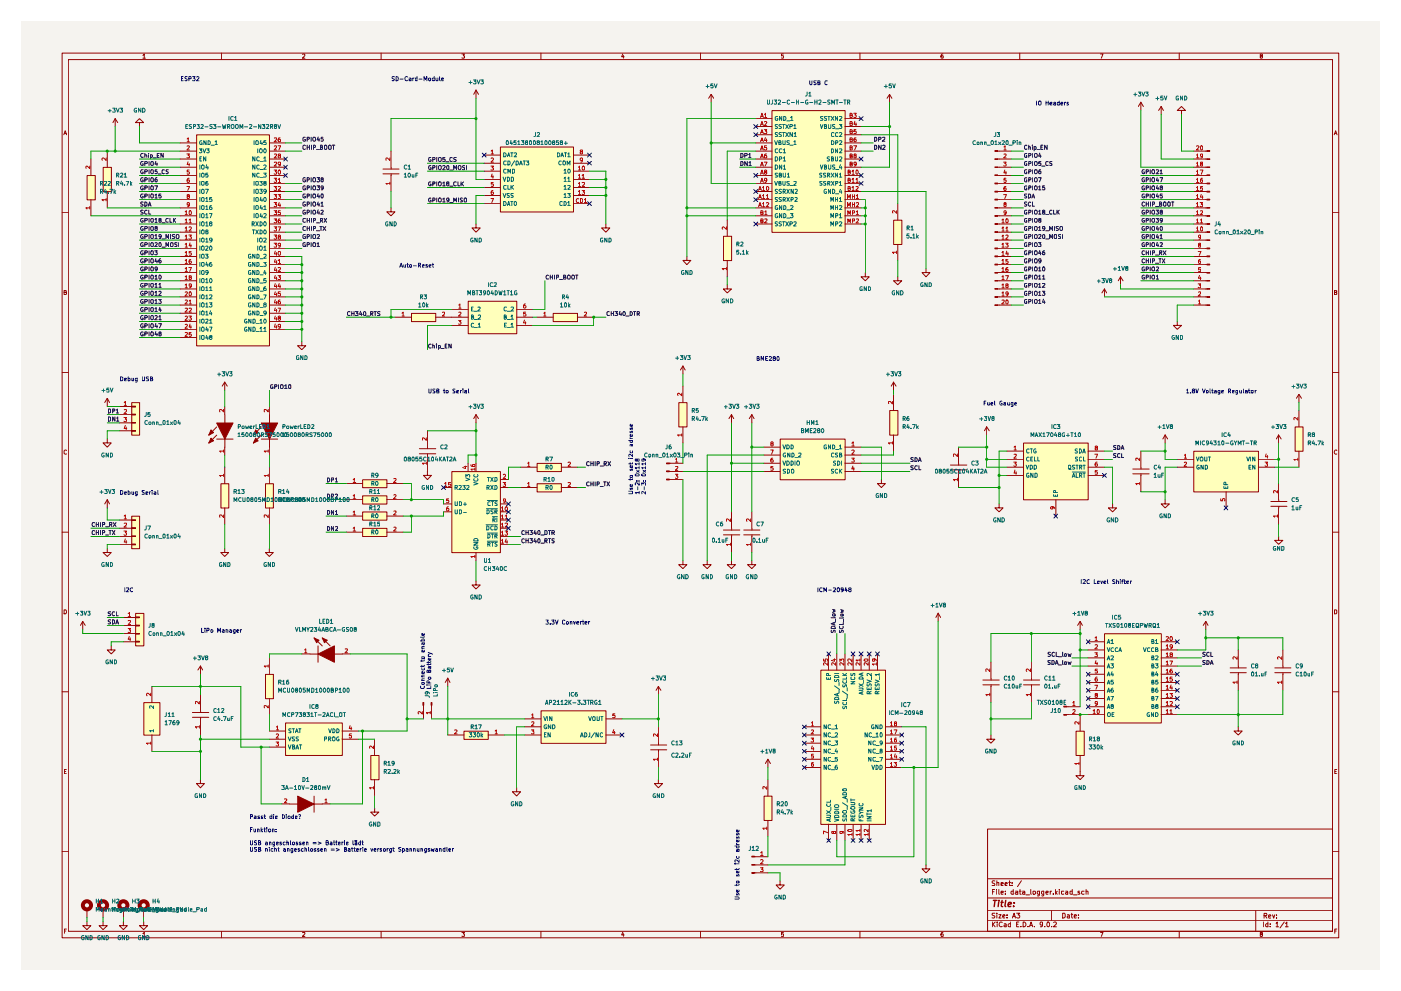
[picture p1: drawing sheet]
<svg xmlns="http://www.w3.org/2000/svg" width="420mm" height="297mm" viewBox="0 0 420 297" stroke-linecap="round" stroke-linejoin="round" font-family="sans-serif">
<path d="M6.3 6.3h407.5v284.4h-407.5z" fill="#f5f3ef"/>
<g fill="none" stroke="#910000" stroke-width=".3">
<path d="M18.6 15.9h382.9v265.2h-382.9zM20.5 17.9h379.1v261.2h-379.1zM42.8 16.6l.5-.4v1.2M42.8 17.4h.8M66.5 15.9v2M90.8 16.3l.4-.1 .2 .4-.7 .8h.7M114.3 15.9v2M138.5 16.2h.8l-.4 .5 .4 .1v.6h-.8M162.2 15.9v2M186.8 16.2l-.4 .8h.8M187 16.6v.8M210.1 15.9v2"/>
<path d="M234.9 16.2h-.5v.6l.4-.1 .2 .2-.1 .5h-.5M257.9 15.9v2M282.8 16.2l-.4 .1-.2 .9 .2 .2h.5v-.6l-.5-.1-.2 .2M305.8 15.9v2M330 16.2h.8l-.5 1.2M353.7 15.9v2M378.1 16.8l-.1-.5h.5v.4l-.5 .1 .1 .6 .5-.2-.2-.4M19.1 40.4l.5-1.2 .4 1.2M19.3 40h.6M400.1 40.4l.5-1.2 .4 1.2M400.2 40h.6M18.6 63.8h1.9"/>
<path d="M399.6 63.8h1.9M19.2 87.6l.6-.1v-.4l-.6-.1v1.3h.5l.3-.4-.4-.3M400.2 87.6l.6-.1v-.4l-.6-.1v1.3h.5l.2-.6-.3-.1M18.6 111.7h1.9M399.6 111.7h1.9M20 135l-.4-.1-.4 .3v.7l.4 .2h.4M400.9 135a.58 .58 0 0 0-.8 .5 .58 .58 0 0 0 .8 .6M18.6 159.5h1.9M399.6 159.5h1.9M19.2 182.8h.5l.2 .2 .1 .5-.3 .5h-.5zM400.2 182.8h.5l.2 .2-.2 1h-.5zM18.6 207.3h1.9"/>
<path d="M399.6 207.3h1.9M19.3 231.2h.4M19.9 230.6h-.6v1.3h.6M400.3 231.2h.4M400.9 230.6h-.6v1.3h.6M18.6 255.3h1.9M296.2 248.5h103.4v30.6h-103.4zM399.6 255.3h1.9M19.3 279.1h.4M19.9 278.5h-.6v1.2M42.8 279.8l.5-.3v1.2M66.5 279.1v2"/>
<path d="M90.8 279.6l.6-.1v.3l-.7 .9h.7M114.3 279.1v2M138.5 279.5h.8l-.4 .4 .4 .2v.5h-.8M162.2 279.1v2M186.8 279.4l-.4 .8h.8M187 279.8v.9M210.1 279.1v2M234.9 279.5h-.5v.5a.45 .45 0 0 1 .5 .1 .45 .45 0 0 1 0 .6l-.5-.1M257.9 279.1v2M282.8 279.5l-.4 .1-.2 .8 .1 .3 .6-.1-.2-.7-.5 .3M296.2 275.8h103.4M296.2 273h103.4"/>
<path d="M296.2 269.2h103.4M296.2 263.4h103.4M297.6 276.4v1.4M297.6 267.3h.5M297.8 277l.6 .8M298.3 266.6h-.7v1.5M298.4 273.7l-.8 .1-.1 .4 .7 .3 .2 .3-.3 .4-.6-.1M298.4 264.1l-.8 .1v.4l.5 .2 .3 .4-.2 .2h-.7M298.4 276.4l-.8 .8M298.8 266.6v.2M298.8 267.1v1M299 273.7v.1"/>
<path d="M299 264.7l.6-.1v.8M299 264v1.4M299 274.2v1M299 276.4v.1M299 276.9v.9M299.6 274.2h.6l-.6 1h.6M299.6 266.6v1.4l.1 .1M300.2 267.5h.7l-.1-.4h-.6v.9h.6M300.2 265l.7-.2-.1-.2h-.6v.8h.6M300.6 276.5l-.1-.1a.67 .67 0 0 0-.9 .7 .67 .67 0 0 0 1 .6M300.7 274.7l.7-.2-.2-.3h-.4l-.1 .7 .3 .3 .3-.1M301.2 276.9l.6 .1v.8"/>
<path d="M301.4 265l.7-.2-.2-.3-.4 .1-.1 .7 .6 .1M301.5 267.9v.2M301.5 267.1v.2M301.8 277.2l-.7 .3 .2 .3 .5-.1M302 275v.2M302 274.2v.2M302.5 264.5h.6M302.8 264v1.4h.3M303.1 276.9h-.4l-.4 .2 .1 .6h.7M303.1 276.4v1.4M303.5 265.3v.1M303.5 264.6v.2"/>
<path d="M303.6 275.2l.5-1.5 .4 1.5M303.8 274.7h.7M303.9 267.1h-.5l-.2 .3 .2 .7 .5-.1M303.9 266.6v1.5M304.5 267.1h.6l.1 1M304.9 273.7h.9l-.5 .5 .5 .3-.1 .5-.1 .2-.7-.2M304.9 277h.4M305.2 267.5l-.7 .2 .2 .4 .5-.1M305.6 276.4h-.7v1.4h.7M305.6 267.1h.6M305.8 279.1v2M305.9 266.6v1.4l.3 .1"/>
<path d="M306.2 277.7v.1M306.3 264l-1.2 1.8M306.7 267.1h.6v1M306.8 276.4a.73 .73 0 0 1 .9 .7 .73 .73 0 0 1-.9 .7zM307.3 267.5h-.6v.5h.6M307.7 268.2h1.1M308.3 277.7v.1M308.8 277.8l.4-1.4 .5 1.4M308.9 277.4h.6M309.1 266.6v1.4l.2 .1M309.8 267.2h.7l-.1 .8-.6-.1zM310.2 277.7v.1"/>
<path d="M311.7 268l-.4 .1-.2-.3 .1-.7h.5v1.1l-.2 .4-.4-.1M312.7 277l-.3 .3-.4-.1v-.8l.7 .1v1l-.4 .3h-.3M313 268l-.3 .1-.4-.3 .2-.7h.5v1.3l-.6 .1M313.4 277.7v.1M313.7 267.5h.7l-.1-.4-.6 .2v.6l.6 .1M314.1 276.4a.69 .69 0 0 1 .7 .5 .69 .69 0 0 1-.3 .8v.1a.84 .84 0 0 1-.4-1.4zM315 267.1v1M315.4 277.7v.1M315.4 267.1l-.4 .3M315.4 273v2.8M315.9 267.9v.2M316 276.5l.6-.1 .2 .4-.9 1h.9"/>
<path d="M316.6 266.6v1.5M316.7 267.5l.4 .6M317.1 267.1l-.5 .5M317.7 266.6v.2M317.7 267.1v1M318.7 273.7h.5l.2 .4v.7l-.4 .4h-.3zM319 267.1l-.7 .1v.7l.7 .1M319.6 267.1h.5l.1 1M320.1 274.2h.5l.1 1M320.2 267.5l-.7 .2 .3 .4 .4-.1M320.7 274.5l-.5 .1-.2 .2 .2 .4 .5-.1M321.2 274.2h.5"/>
<path d="M321.4 273.7v1.2l.3 .3M321.6 267.1l-.7 .1v.7l.7 .1M321.6 266.6v1.5M321.9 268.2h1.1M322.2 274.7l.6-.2-.1-.3h-.5v.7l.1 .3 .4-.1M323.4 275v.2M323.4 274.2v.2M323.8 267.1h-.5v.3l.5 .5-.5 .1M325.1 267.1h-.6l-.1 .3 .1 .6h.6M325.7 267.2l.5-.1 .1 1M325.7 266.6v1.5M330 279.5h.8l-.5 1.2"/>
<path d="M353.7 279.1v2M376.6 273v6.1M378.1 280l-.1-.4 .5-.1v.4l-.5 .2v.5l.5 .1 .1-.5-.2-.2M379 276.4v1.4M379.1 274.4h.7l.1-.5-.8-.1v1.4M379.4 274.4l.5 .8M380.2 276.9h-.4l-.2 .2v.6h.6M380.2 276.4v1.4M380.4 274.7l.7-.2-.1-.3-.5 .1-.1 .7 .3 .2 .3-.1M380.9 277.7v.1M380.9 276.9v.1M381.6 274.2l.4 1 .3-1"/>
<path d="M382.7 276.8l.3-.4v1.4M382.7 277.8h.8M382.8 275v.2M382.8 274.3v.1M385.1 276.4l-1.2 1.7M385.5 276.8l.4-.4v1.4M385.5 277.8h.8M400.3 279.1h.4M400.9 278.5h-.6v1.2M42.8 280.7h.8"/>
</g>
<path d="M297.9 269.9h1.1M298.4 269.9l-.2 1.8M299.5 270.5l-.2 1.2M299.6 269.9v.1M300.2 270.5h.7M300.5 269.9l-.2 1.6 .4 .2M301.6 269.9l-.2 1.6 .2 .2M302.4 271.1l.9-.2-.1-.3-.5-.1-.3 .2-.1 .8 .3 .2h.5M304 271.6v.1M304.2 270.6v.1" fill="none" stroke="#910000" stroke-width=".42"/>
<g fill="#ffb">
<path d="M388.4 127.9h2.3v7.3h-2.3z"/>
<path d="M358 135.2h19.4v12.2h-19.4z"/>
<path d="M306.9 132.8h19.4v17h-19.4z"/>
<path d="M233.9 131.6h19.5v12.2h-19.5z"/>
<path d="M203.5 120.6h2.5v7.3h-2.5z"/>
<path d="M229.1 238.6h2.4v7.3h-2.4z"/>
<path d="M246.1 200.8h19.4v46.3h-19.4z"/>
<path d="M331.2 189.9h17v26.8h-17z"/>
<path d="M322.7 219.1h2.4v7.3h-2.4z"/>
<path d="M266.8 123h2.4v7.4h-2.4z"/>
<path d="M162.2 213h19.5v9.8h-19.5z"/>
<path d="M139.1 219.1h7.3v2.5h-7.3z"/>
<path d="M135.5 141.3h14.5v24.3h-14.5z"/>
<path d="M79.6 202.1h2.4v7.3h-2.4z"/>
<path d="M111.2 226.4h2.4v7.3h-2.4z"/>
<path d="M85.6 216.7h17v9.7h-17z"/>
<path d="M39.5 154.7h2.3v9.7h-2.3z"/>
<path d="M108.7 158.3h7.3v2.5h-7.3z"/>
<path d="M40.6 183.8h2.5v9.7h-2.5z"/>
<path d="M43.1 210.6h4.8v9.7h-4.8z"/>
<path d="M165.9 93.9h7.2v2.5h-7.2z"/>
<path d="M150 44h22v19.5h-22z"/>
<path d="M140.4 90.3h14.5v9.7h-14.5z"/>
<path d="M161 138.9h7.3v2.4h-7.3z"/>
<path d="M161 144.9h7.3v2.5h-7.3z"/>
<path d="M26.1 52.6h2.4v7.3h-2.4z"/>
<path d="M30.9 50.1h2.5v7.3h-2.5z"/>
<path d="M58.9 40.4h21.9v63.2h-21.9z"/>
<path d="M123.4 93.9h7.2v2.5h-7.2z"/>
<path d="M39.5 120.6h2.3v9.8h-2.3z"/>
<path d="M108.7 143.8h7.3v2.3h-7.3z"/>
<path d="M108.7 153.4h7.3v2.5h-7.3z"/>
<path d="M108.7 148.6h7.3v2.4h-7.3z"/>
<path d="M66.2 144.9h2.4v7.3h-2.4z"/>
<path d="M79.6 144.9h2.4v7.3h-2.4z"/>
<path d="M231.5 33.1h21.9v36.5h-21.9z"/>
<path d="M216.9 70.8h2.5v7.3h-2.5z"/>
<path d="M268 66h2.4v7.2h-2.4z"/>
</g>
<g fill="none" stroke="#910000" stroke-width=".3">
<path d="M204.8 115.7v4.9M389.6 118.2l.7 1.2M389.6 118.2l-.8 1.2M389.6 118.2v2.4M203.6 120.7h2.4v7.3h-2.4zM204.8 127.9v4.9M219.4 124.3v2.4M219.4 124.3l-.8 1.2M219.4 124.3l.6 1.2M225.5 124.3v2.4M225.5 124.3l-.8 1.2M225.5 124.3l.6 1.2"/>
<path d="M229.1 134h4.8M229.1 136.4h4.8M229.1 138.9h4.8M234 131.6h19.4v12.2h-19.4zM253.4 134h4.8M253.4 136.4h4.8M253.4 138.9h4.8M302 137.7h4.9M302 135.2h4.9M307 132.8h19.3v17h-19.3zM326.3 137.7h4.9M326.3 135.2h4.9"/>
<path d="M342.1 135.2v4.8M349.4 130.4l-.7 1.2M349.4 130.4l.8 1.2M349.4 130.4v2.4M353.1 137.7h4.9M358 135.3h19.4v12.1h-19.4zM377.4 137.7h4.9M383.5 130.4l.7 1.2M383.5 130.4l-.7 1.2M383.5 130.4v2.4M388.4 128h2.4v7.3h-2.4zM389.6 123v4.9"/>
<path d="M389.6 135.2v4.8M217 158.9h4.9M219.4 153.4v4.9M219.4 158.4v.5M223.1 158.9h4.8M225.5 153.4v4.9M225.5 158.4v.5M229.1 141.3h4.8M253.4 141.3h4.8M302 140h4.9M302 142.5h4.9M316.7 149.8v4.9"/>
<path d="M326.3 140h4.9M326.3 142.5h4.9M333.7 151v1.2h1.2l-1.2 1.2-1.3-1.2h1.3M339.7 142h4.9M339.7 140.6h4.9M342.1 142.5v4.9M342.2 140.1v.5M342.2 142v.5M349.4 149.8v1.2h1.3l-1.3 1.2-1.2-1.2h1.2M353.1 140h4.9M367.7 147.4v4.8M377.4 140h4.9"/>
<path d="M381.1 151.8h4.9M381.1 150.3h4.9M383.5 144.9v4.9M383.5 152.2v4.9M383.5 149.8v.5M383.5 151.8v.5M204.8 168.1v1.1h1.2l-1.2 1.2-1.3-1.2h1.3M212.1 168.1v1.1h1.2l-1.2 1.2-1.3-1.2h1.3M217 160.3h4.9M219.4 168.1v1.1h1.2l-1.2 1.2-1.3-1.2h1.3M219.4 160.8v4.8M219.4 160.3v.5"/>
<path d="M223.1 160.3h4.8M225.5 168.1v1.1h1.2l-1.2 1.2-1.3-1.2h1.3M225.5 160.8v4.8M225.5 160.3v.5M383.5 160.8v1.2h1.2l-1.2 1.2-1.2-1.2h1.2M323.9 186.3l-.7 1.2M323.9 186.3l.7 1.2M323.9 186.3v2.4M361.6 186.3l.7 1.2M361.6 186.3l-.8 1.2M361.6 186.3v2.4"/>
</g>
<g fill="none" stroke="#b90000" stroke-width=".3">
<path d="M204.5 117.9v.7l-1-.7-.3 .2 .2 .4M204.5 130.4h-1.3l.3 .3M204.5 130v.7M231.1 134.9h.8l-.5 1.2M231.4 133l-.3-.3 .5-.3 .3 .4-.8 .4 .3 .5 .5-.3-.3-.4M231.7 137.3l-.4 .1-.2 .9 .2 .2 .6-.2-.3-.5-.5 .2M231.8 139.8h-.6l-.1 .5h.7v.6h-.7M255.4 132.8l.5-.4v1.3M255.4 135l.5-.1 .3 .2-.8 1h.8M255.4 137.3h.8l-.4 .5 .4 .2v.3l-.8 .1M255.4 133.7h.8M255.8 139.7l-.4 .8h.8"/>
<path d="M304 138.5h.8l-.4 .5h.3v.7l-.7-.1M304.1 134l.4-.3v1.2M304.1 136.2l.6-.1 .1 .4-.8 .8h.8M304.1 134.9h.7M328.3 136.1h.9l-.5 1.2M328.7 134.2l-.3-.3 .3-.2 .4 .1v.3a.5 .5 0 0 0-.6 .2 .5 .5 0 0 0 0 .6l.6-.1v-.5l-.3-.1M329 138.5l-.4 .2-.2 .8 .3 .3 .4-.2-.1-.6-.6 .2M341.8 137.3v.8l-.7-.8h-.4v.7M355.2 136.5l.3-.4v1.2M355.2 138.7l.4-.2 .3 .4-.8 .9h.8M355.2 137.3h.7M379.4 138.5h.8l-.5 .5 .5 .1v.5l-.2 .2-.6-.2"/>
<path d="M379.7 136.1l-.2 .8h.7M380.1 136.5v.8M389.2 137.7h-1.2l.4 .3M389.2 125.1v.8l-.8-.8-.4 .3 .1 .4M389.2 137.3v.7M219 155.5v.8l-.8-.8-.4 .1 .1 .6M225.1 155.5v.8l-.8-.8-.4 .3 .1 .4M256 140.1v.9M304.4 140.9l-.3 .9h.8M304.7 141.4v.8M315.6 151.9l.2 .1v.5a.43 .43 0 0 1-.5 0 .43 .43 0 0 1-.2-.5l.7-.1 .5 .3v.3M329.1 141h-.6l-.1 .6 .6-.1 .1 .6h-.7"/>
<path d="M341.8 144.9h-1.2l.4 .4M341.8 144.6v.7M366.1 149.5v.6h.6v-.6l.4-.1 .3 .3-.2 .4M383.1 154.7h-1.2l.4 .3M383.1 147.1v.6l-.7-.6h-.4v.6M383.1 154.3v.7M219 163.2h-1.2l.4 .3M219 162.8v.7M225.1 163.2h-1.2l.4 .3M225.1 162.8v.7"/>
</g>
<g fill="none" stroke="#0f0f0f" stroke-width=".3">
<path d="M334.7 133.6h-.7l-.1 .3 .8 .6-.8 .2M334.7 136l-.8 .1 .8 .7-.1 .3h-.7M335.2 133.5a.66 .66 0 0 1 .7 .5 .66 .66 0 0 1-.3 .7h-.4zM335.9 136.1l-.5-.1a.61 .61 0 0 0-.3 .8 .61 .61 0 0 0 .8 .3M336.2 134.7l.4-1.2 .5 1.2M336.3 134.4h.6M336.4 136v1.2h.6M249.3 188.9v.7h.4l.4-.7 .3 .1v.6M249.5 187.7h.7l.2 .7h-1.1zM249.7 184.1h.7v.4l-.6 .1zM249.7 182.6l.7 .3-.5 .2 .5 .2-.7 .3M250.1 186.6v.6"/>
<path d="M250.4 186.5l-1.1 .4 1.1 .5M250.4 185v.2h-1.1M250.6 185.5v.9M251.7 188.9l.1 .7h.3l.5-.7 .3 .2-.1 .5M251.8 187.7l-.1 .5a.61 .61 0 0 0 .8 .2 .61 .61 0 0 0 .3-.7M252.1 184.1h.7v.6h-.6zM252.1 182.7l.8 .3-.6 .1 .6 .3-.8 .2M252.9 186.6v.6h-1.2M252.9 185.1l-1.2 .2M253 185.5v.9"/>
</g>
<g fill="none" stroke="#006665" stroke-width=".3">
<path d="M234.8 133.3l.4 1.2 .4-1.2M234.8 138.2l.4 1.2 .4-1.2M235.6 135.8h-.5a.61 .61 0 0 0-.2 .8 .61 .61 0 0 0 .7 .3v-.4h-.1M236 133.3a.66 .66 0 0 1 .7 .4 .66 .66 0 0 1-.2 .8h-.5zM236 138.2a.65 .65 0 0 1 .7 .6 .65 .65 0 0 1-.7 .6zM236.9 135.8v1.2l-.7-1.2v1.2M237.2 133.3a.66 .66 0 0 1 .7 .5 .66 .66 0 0 1-.2 .7h-.5zM237.2 138.2a.64 .64 0 0 1 .7 .6 .64 .64 0 0 1-.7 .6zM237.5 135.8h.4a.66 .66 0 0 1 .2 .8 .66 .66 0 0 1-.6 .4zM238.4 137.1h.9M238.4 138.2v1.2M239 138.3l.3-.1 .4 .1 .1 .7-.4 .4-.4-.1z"/>
<path d="M239.5 135.9l.6-.1 .1 .5-.8 .7h.8M247.8 133.4l-.3-.1-.4 .3 .2 .9h.6v-.5h-.3M249.1 133.3v1.2l-.7-1.2v1.2M249.7 133.3a.66 .66 0 0 1 .6 .5 .66 .66 0 0 1-.2 .7h-.4zM250.1 135.9l-.6-.1-.2 .3v.6l.4 .3 .4-.1M250.6 138.3l-.4-.1-.3 .2 .1 .3 .6 .2v.4l-.7 .1M250.6 134.7h.9M251.2 135.8l-.7 .2 .1 .3 .6 .3v.3h-.7M251.2 138.2a.64 .64 0 0 1 .7 .6 .64 .64 0 0 1-.7 .6zM251.7 133.7l.4-.4v1.2M251.7 136.3h.5l.2-.3-.7-.2v1.2h.5l.3-.4-.4-.3M251.7 134.5h.8"/>
<path d="M252.4 138.2v1.2M307.8 139.4l.3 1.2 .4-1.2M308.6 134.7l-.1-.1a.64 .64 0 0 0-.6 .3 .64 .64 0 0 0 0 .7l.4 .2 .3-.2M308.6 137.1l-.2-.1a.67 .67 0 0 0-.6 .5 .67 .67 0 0 0 .3 .7l.5-.1M308.9 139.4l.7 .3v.7l-.4 .2h-.3zM308.9 134.5h.7M309.1 137.6h.4M309.3 134.5v1.3M309.7 137h-.6v1.2h.6M310.1 139.4h.5a.66 .66 0 0 1 .3 .8 .66 .66 0 0 1-.8 .4zM310.2 137v1.2h.6M310.6 134.6v-.1a.64 .64 0 0 0-.6 .6 .64 .64 0 0 0 .5 .7l.2-.2v-.4h-.2"/>
<path d="M311.2 137v1.2h.5M320.5 139.4h.5a.86 .86 0 0 1-.1 1.2l-.5-.1zM322.3 139.4l-.7 .1v.4l.7 .4-.2 .3-.5-.1M322.7 139.4h.6M323 139.4v1.2M323.1 134.6l-.4-.1-.3 .3 .1 .2 .6 .3v.3l-.7 .1M323.2 137.1l-.5-.1a.38 .38 0 0 0-.1 .5 .38 .38 0 0 0 .5 .2v.5h-.6M323.7 134.5a.64 .64 0 0 1 .7 .7 .64 .64 0 0 1-.7 .6zM324.4 137.1l-.4-.1-.3 .2 .1 1 .6-.1M324.7 135.8l.4-1.3 .4 1.3M324.8 135.5h.6M324.8 139.4h.7"/>
<path d="M325 137v1.2h.5M325.1 139.4v1.2M358.8 137l.4 1.2 .4-1.2M359.6 139.4h-.4a.61 .61 0 0 0-.3 .8 .61 .61 0 0 0 .8 .3v-.4h-.3M360.1 137.1l.4-.1a.86 .86 0 0 1 .1 1.2h-.5l-.2-.4zM360.8 139.4v1.2l-.6-1.2v1.2M361.3 137l.1 1.2 .5-.1v-1.1M361.4 139.4h.5l.2 .3v.7l-.3 .2h-.4zM362.4 137h.7M362.7 137v1.2M373.9 137l.4 1.2 .4-1.2M375.1 137v1.2"/>
<path d="M375.2 139.4h-.6v1.2h.6M376.3 137v1.2l-.6-1.2v1.2M376.3 139.4v1.2l-.6-1.2v1.2M235.6 140.7h-.7a.68 .68 0 0 0 .7 .8l-.1 .3h-.6M236.1 140.6a.66 .66 0 0 1 .7 .5 .66 .66 0 0 1-.2 .7h-.5zM237.3 140.8l.5-.2a.86 .86 0 0 1 .1 1.2l-.6-.2zM250 140.7h-.7v.4l.7 .4-.1 .3h-.6M251.2 140.7a.61 .61 0 0 0-.8 .3 .61 .61 0 0 0 .3 .8l.5-.1M251.7 140.6v1.2M251.9 141.1l.6 .7M252.5 140.6l-.8 .7M308.5 141.9a.56 .56 0 0 0-.7 .6 .56 .56 0 0 0 .7 .5l.1-.4h-.2"/>
<path d="M309.8 141.8v1.3l-.7-1.3v1.3M310.4 141.8l.5 .1 .2 .3v.5l-.5 .4h-.2zM316 148.3v.5h1.2v-.5M316.6 147.7v-.5l-.5-.2-.1 .7h1.2M316.6 148.4v.4M320.5 140.4l.7 .3M321.6 143.1l.4-1.3 .4 1.3M321.6 141.5h3.9M321.6 142.7h.6M322.7 141.8v1.3h.6M323.8 140h.6v-.6h-.6v1.2M323.8 142.5l.6-.1v-.5l-.6-.1v1.3"/>
<path d="M324 140l.4 .6M324 142.5l.4 .6M324.8 141.8h.7M325.1 141.8v1.3M367 145.8v.6h1.2v-.6M367.6 145.3v-.6l-.5-.1-.1 .7h1.2M367.6 146v.4M374.6 140h.4"/>
</g>
<path d="M199.9 138.8h.8v.2h-.8z" fill="#910000"/>
<path d="M199.9 138.8h.8v.2h-.8z" fill="none" stroke="#910000" stroke-width=".3"/>
<path d="M199.9 141.1h.8v.3h-.8z" fill="#910000"/>
<path d="M199.9 141.1h.8v.3h-.8z" fill="none" stroke="#910000" stroke-width=".3"/>
<path d="M199.9 143.6h.8v.2h-.8z" fill="#910000"/>
<g fill="none" stroke="#910000" stroke-width=".3">
<path d="M200.7 138.9h4.1M199.9 143.6h.8v.2h-.8zM200.7 141.3h4.1M200.7 143.8h4.1M248.5 196v4.8M251 196v4.8M253.4 196v4.8M255.9 196v4.8M258.2 196v4.8M260.7 196v4.8M263.1 196v4.8M197.4 217.8v5"/>
<path d="M241.2 217.8h4.9M246.2 200.9h19.4v46.2h-19.4zM265.5 217.8h4.9M195.1 224.7h4.8M195.1 223.3h4.8M197.4 233.7v1.2h1.3l-1.3 1.2-1.1-1.2h1.1M197.4 225.2v4.8M197.5 222.8v.5M197.5 224.7v.6M229.2 238.6h2.3v7.3h-2.3zM230.3 227.6v2.4M230.3 233.7v4.9"/>
<path d="M230.3 227.6l-.8 1.3M230.3 227.6l.8 1.3M241.2 220.3h4.9M241.2 222.8h4.9M241.2 225.2h4.9M241.2 227.6h4.9M241.2 230h4.9M265.5 220.3h4.9M265.5 222.8h4.9M265.5 225.2h4.9M265.5 227.6h4.9M265.5 230h4.9"/>
<path d="M230.3 245.9v4.8M248.5 247.1v4.8M251 247.1v4.8M253.4 247.1v4.8M255.9 247.1v4.8M258.2 247.1v4.8M260.7 247.1v4.8M277.7 259.2v1.2h1.2l-1.2 1.2-1.2-1.2h1.2M233.9 264.1v1.2h1.3l-1.3 1.2-1.2-1.2h1.2"/>
</g>
<g fill="none" stroke="#b90000" stroke-width=".3">
<path d="M202.6 137.7l.3-.4v1.2M202.6 139.9l.6-.1 .1 .3-.8 .9h.8M202.6 138.5h.7M202.5 142.2h.8l-.4 .5h.3v.6h-.7M247 197.5v.6l.6 .1-.1-.6 .6-.1 .1 .3-.1 .4M248.2 198.6v.8l-.9-.8-.3 .3 .1 .5M249.9 197.6h.7M250.3 197.4v.8l-1-.2M250.6 198.6v.8l-.8-.8-.4 .3 .1 .5M251.9 198.3v-.8l.4 .5 .2-.5h.5v.8M253.1 198.6v.8l-.9-.8-.3 .2 .1 .6M255.5 198.6v.8l-.9-.8-.3 .3 .1 .5"/>
<path d="M255.5 197.5v.8l-.7-.8-.5 .1 .1 .6M257.9 198.6v.8l-.9-.8-.3 .3 .1 .5M257.9 197.9h-1.2l.3 .3M257.9 197.5v.7M259.2 197.6l.9-.1a.35 .35 0 0 1 .2 .5 .35 .35 0 0 1-.4 .2l-.7-.1zM260.3 198.6v.8l-.8-.8-.3 .3v.5M262.1 197.5l.2 .6h-.7l.1-.6h.8l.3 .6M262.8 199.1h-1.2l.4 .3M262.8 198.6v.8M197.2 220v.7l-.9-.7-.4 .2 .2 .4M243.3 216.7l.4-.4v1.3M243.3 218.9l.5-.1 .2 .3-.8 .9h.8"/>
<path d="M243.3 217.6h.7M267 216.7l.4-.4v1.3M267 219.1l.4-.3v1.2M267 217.6h.7M267 220h.7M268.1 218.8h.9l-.5 1.2M268.5 216.8h-.2a.31 .31 0 0 1 .1-.4 .31 .31 0 0 1 .4 .1v.3l-.6 .3 .3 .5 .4-.3-.3-.5M197.2 227.6h-1.3l.4 .3M197.2 227.2v.7M230 235.8v.8l-.7-.8h-.4v.7M243.2 221.2h.8l-.4 .5h.3v.6h-.7M243.6 223.6l-.3 .9h.8"/>
<path d="M243.9 226.1h-.5l-.1 .6 .6-.1v.6h-.6M243.9 228.5h-.3l-.3 .5 .1 .6h.5v-.6l-.3-.1-.3 .3M243.9 224v.9M267 221.6l.4-.4v1.2M267 223.9l.4-.3v1.3M267 226.4l.4-.3v1.1M267 228.9l.4-.4v1.2M267 222.4h.7M267 224.9h.7M267 227.2h.7M267 229.7h.7M268.1 228.5h.8l-.4 .4 .4 .3-.1 .4h-.7"/>
<path d="M268.5 226l-.3 .9h.8M268.8 221.2h-.3l-.3 .5 .1 .6h.5v-.6h-.3l-.3 .2M268.8 223.6h-.5l-.1 .6h.6v.6l-.6-.1M268.8 226.5v.7M230 248.2h-1.2l.3 .5M230 247.9v.8M248.2 249.6l-1.2-.5v.8M249.9 249.3l.6-.1 .1 .6h-.6l-.1-.6h-.4v.6l.4-.2M252.4 249.2l.2 .1v.5h-.7l.1-.6h.8l.3 .6M254.3 248.8a.75 .75 0 0 1 1.2 .2 .75 .75 0 0 1-1.2-.2zM255.5 250.1h-1.2l.3 .3M255.5 249.8v.6"/>
<path d="M257.9 250.1h-1.2l.3 .3M257.9 248.9h-1.2l.3 .4M257.9 248.6v.7M257.9 249.8v.6M260.3 250.1h-1.1l.3 .3M260.3 248.6v.7l-.8-.7-.3 .2v.5M260.3 249.8v.6"/>
</g>
<g fill="none" stroke="#006665" stroke-width=".3">
<path d="M247.8 217.3v1.1l-.7-1.1v1.1M247.8 219.6v1.3l-.7-1.3v1.3M247.9 203v.6h1.2v-.6M248.4 203.2v.4M248.5 202.5l-.1-.7h-.4l-.1 .7h1.2M249.1 217.3h-.5a.61 .61 0 0 0-.3 .7 .61 .61 0 0 0 .8 .4M249.1 219.8l-.1-.1a.56 .56 0 0 0-.7 .6 .56 .56 0 0 0 .7 .5l.1-.1M249.3 218.5h1M250.3 205.6l1.5 1.1M250.3 201.8h1.2M250.4 210.1v.7h.4l.4-.7 .3 .3v.4M250.4 203.6v.6h.5l.1-.5 .3-.1 .2 .3v.4"/>
<path d="M250.4 217.6l.5-.3v1.1M250.4 219.8l.6-.2 .2 .3-.8 1h.8M250.4 209h1l.1 .6h-1.2zM250.4 202.5h1l.1 .6h-1.2zM250.4 218.4h.8M251.2 207.9v.5M251.5 207.8l-1.2 .4 1.2 .4M251.6 204.6v.9M251.6 206.8v.9M252.6 207.2l1.7 1.1M252.7 202.5h1.2M252.7 201.8l.7 .7"/>
<path d="M252.8 211.8l-.1 .4 .3 .2 .2-.1 .3-.5h.3l.1 .6M252.8 210.5l-.1 .3 .3 .4h.7l.2-.2-.1-.5M252.8 205.2v.7h.4l.4-.7 .3 .1v.6M252.8 204a.61 .61 0 0 0 .3 .8 .61 .61 0 0 0 .8-.2l-.1-.6M253.9 209.4v.6h-1.2M253.9 202.9v.6h-1.2M253.9 201.8l-.7 .6M254.1 206.2v.9M254.1 208.4v.9M255.2 204.2h1.2l-1.2 .8h1.2M255.2 201.8v.6l.2 .1 .3-.1 .2-.6h.4v.7M255.3 202.9l-.1 .6 .2 .2h.7l.3-.3-.1-.5"/>
<path d="M257.6 206.2h1.1l.1 .2-.2 .5h-1M257.6 203.1a.66 .66 0 0 1 .8-.2 .66 .66 0 0 1 .4 .6h-1.2zM257.6 205l1.2 .7M258.5 201.8v.6M258.5 207.4v.6M258.8 207.3l-1.2 .5 1.2 .3M258.8 201.7l-1.2 .4 1.2 .4M258.8 205l-1.2 .7M258.9 203.9v.9M260 206.1v.6h1.3v-.6M260 203.8l1.3 .4-1.3 .4M260.1 205l-.1 .4 .3 .3 .2-.1 .3-.6h.3l.1 .7"/>
<path d="M260.1 219.6v1.3l-.7-1.3v1.3M260.6 206.2v.5M260.7 207.9v-.5l-.4-.2-.3 .2v.5h1.3M261.3 201.8v.8l-.8-.8-.5 .2 .2 .5M261.3 207.2l-.6 .4M261.4 219.8l-.1-.1a.56 .56 0 0 0-.7 .6 .56 .56 0 0 0 .7 .5l.1-.1M261.4 202.8v.9M262 217.3h-.4a.61 .61 0 0 0-.2 .7 .61 .61 0 0 0 .7 .4v-.5h-.2M262.5 206.1v.6h1.2v-.6M262.5 203.8l1.2 .4-1.2 .4M262.6 205l-.1 .4 .2 .3 .3-.1 .2-.6h.4l.1 .7M262.7 220l.4-.4v1.3"/>
<path d="M263.1 207.9v-.6h-.5l-.1 .6h1.2M263.1 206.2v.5M263.3 217.3v1.1l-.7-1.1v1.1M263.7 202.2h-1.2l.3 .3M263.7 207.2l-.6 .4M263.7 201.8v.7M263.8 202.8v.9M263.9 217.3h.4a.66 .66 0 0 1 .3 .7 .66 .66 0 0 1-.7 .4zM264.2 219.6a.68 .68 0 0 1 .4 .7 .68 .68 0 0 1-.4 .6l-.3-.5zM247.8 222.1v1.2l-.7-1.2v1.2M247.8 224.5v1.2l-.7-1.2v1.2M247.8 227v1.2l-.7-1.2v1.2"/>
<path d="M247.8 229.4v1.2l-.7-1.2v1.2M249.1 222.2l-.3-.1a.67 .67 0 0 0-.5 .5 .67 .67 0 0 0 .3 .7l.5-.1M249.1 224.6l-.5-.1a.61 .61 0 0 0-.3 .8 .61 .61 0 0 0 .8 .3M249.1 227.1l-.5-.1a.57 .57 0 0 0-.2 .7 .57 .57 0 0 0 .7 .3M249.1 229.5l-.1-.1a.64 .64 0 0 0-.6 .4 .64 .64 0 0 0 0 .7l.4 .1 .3-.1M249.1 239.9v.6h-1.2M249.3 221h1M249.3 223.4h1M249.3 225.9h1M249.3 228.3h1M249.3 230.7h1M250.4 222.1h.8l-.4 .5 .4 .2v.3l-.8 .1"/>
<path d="M250.8 224.5l-.4 .8h.8M251 229.4l-.4 .1-.2 .9 .3 .2 .5-.2-.2-.5-.6 .1M251 225v.7M251.1 227h-.6l-.1 .5h.7l.1 .4-.2 .3-.6-.2M252.8 237.7l.9-.1 .2 .1v.6h-1.2zM252.8 236.5l1.1 .1a.61 .61 0 0 1-.5 .5 .61 .61 0 0 1-.7-.5zM253.6 238.8v.6M253.9 238.7l-1.2 .3 1.2 .4M254.1 239.5v1M255.2 239.4v.7M255.2 239.8h1.2M261.2 222.1v1.2l-.7-1.2v1.2"/>
<path d="M261.2 224.5v1.2l-.7-1.2v1.2M261.2 227v1.2l-.7-1.2v1.2M261.5 229.4l.4 1.2 .4-1.2M261.6 221h1M262.6 222.2l-.5-.1-.3 .2 .2 1 .6-.1M262.6 224.6l-.6-.1-.2 .3v.7l.3 .2 .5-.1M262.6 227.1l-.6-.1-.2 .2 .1 .8 .2 .2 .5-.2M262.7 229.4a.64 .64 0 0 1 .7 .6 .64 .64 0 0 1-.7 .6zM262.7 223.4h1M262.7 225.9h1M262.7 228.3h1M262.7 220.9h.7"/>
<path d="M263.8 227h.9l-.5 1.2M263.9 229.4a.64 .64 0 0 1 .7 .6 .64 .64 0 0 1-.7 .6zM264.2 225l-.3-.2 .1-.3h.5v.5a.4 .4 0 0 0-.6 .2 .4 .4 0 0 0 .4 .5l.3-.2-.3-.5M264.6 222.6l-.3 .2h-.3v-.6l.3-.1 .3 .2-.2 .9-.4 .1M247.9 244.3h1.1l.1 .2-.3 .5h-.9M247.9 243l1.2 .8M248 241l-.1 .5a.61 .61 0 0 0 .8 .2 .61 .61 0 0 0 .3-.7M248.8 245.5v.6M249.1 245.4l-1.2 .4 1.2 .4M249.1 243l-1.2 .8M249.2 241.9v.9M250.3 245.4l1.2 .4-1.2 .4"/>
<path d="M250.3 242.6h1.2M250.4 243.3a.66 .66 0 0 1 .7-.2 .66 .66 0 0 1 .4 .7h-1.2zM250.4 241.4l.7-.2 .4 .2v.3l-.1 .3-.7 .1-.4-.4zM250.4 244.4h1l.1 .6h-1.2zM252.6 240.6l1.7 1M252.8 245.4l-.1 .5 .3 .2 .2-.1 .3-.6h.3l.1 .7M252.8 244.4l.4-.2 .5 .1 .2 .1v.5h-1.2zM252.8 243.1l.8-.2 .3 .2v.5l-1 .1zM254.1 241.7v1M255.2 244.3v.6h1.2v-.6M255.2 243.1v.5l.2 .2 .9-.2v-.6h-.4v.2M255.2 241.9l.4-.2 .7 .2a.6 .6 0 0 1-.4 .7 .6 .6 0 0 1-.7-.3z"/>
<path d="M255.2 240.5h.9l.3 .3-.1 .4h-1.1M255.8 246v-.6h-.6v.6h1.2M255.8 244.4v.5M256.4 245.4l-.6 .4M257.6 245.4v.6h1.2M257.6 244.3l.1 .7h.4l.4-.7 .3 .3-.1 .4M257.6 243.2l.6 .4-.6 .4M257.6 242.1h1.2l-1.2 .7h1.2M257.7 240.8l-.1 .6 .3 .2 .8-.1v-.7M258.1 245.6v.4M258.2 243.6h.6M260 244.8h1.3l-1.3 .6h1.3"/>
<path d="M260 246h1.3M260 243.7v.6M260 244h1.3M261.3 243h-1.3l.3 .3M261.3 242.7v.6"/>
</g>
<path d="M225.5 256.6h.7v.3h-.7z" fill="#910000"/>
<path d="M225.5 256.6h.7v.3h-.7z" fill="none" stroke="#910000" stroke-width=".3"/>
<path d="M225.5 259.1h.7v.2h-.7z" fill="#910000"/>
<path d="M225.5 259.1h.7v.2h-.7z" fill="none" stroke="#910000" stroke-width=".3"/>
<path d="M225.5 261.5h.7v.3h-.7z" fill="#910000"/>
<g fill="none" stroke="#910000" stroke-width=".3">
<path d="M297.2 198.5v5.3M309.3 198.5v4.8M326.3 192.4h4.9M326.3 194.8h4.9M326.3 197.2h4.9M326.3 199.6h4.9M331.3 189.9h17v26.8h-17zM348.2 192.4h4.9M348.2 194.8h4.9M348.2 197.2h4.9M348.2 199.6h4.9M197.4 205.7l-.6 1.2"/>
<path d="M197.4 205.7l.8 1.2M197.4 205.7v2.5M294.8 205.3h4.9M294.8 203.8h4.9M297.2 205.3v5.3M307 205.3h4.8M307 203.8h4.8M309.3 205.7v4.9M309.3 203.3v.5M309.3 205.3v.5M326.3 202.1h4.9M326.3 204.6h4.9"/>
<path d="M326.3 206.9h4.9M326.3 209.4h4.9M326.3 211.8h4.9M326.3 214.2h4.9M348.2 202.1h4.9M348.2 204.6h4.9M348.2 206.9h4.9M348.2 209.4h4.9M348.2 211.8h4.9M348.2 214.2h4.9M297.2 220.3v1.3h1.2l-1.2 1.2-1.3-1.2h1.3M226.2 256.8h4.1"/>
<path d="M226.2 259.2h4.1M225.5 261.5h.7v.3h-.7zM226.2 261.6h4.1"/>
</g>
<g fill="none" stroke="#b90000" stroke-width=".3">
<path d="M328.3 195.7h.8l-.4 .5 .4 .1v.5h-.8M328.4 191.2l.4-.4v1.2M328.4 193.4l.6-.1 .1 .5-.8 .7h.8M328.4 192h.7M328.7 198l-.3 .9h.8M329 198.5v.8M349.8 190.9l.5-.1 .1 .4-.7 .8h.7M349.8 193.6l.3-.4v1.3M349.8 196l.3-.3v1.1M349.8 198.5l.3-.4v1.2M349.8 194.5h.6M349.8 196.8h.6"/>
<path d="M349.8 199.3h.6M350.9 198.1h.7l-.5 1.2M351 190.8h.2a.62 .62 0 0 1 .4 .6 .62 .62 0 0 1-.4 .6 .84 .84 0 0 1-.2-1.2zM351.1 196.2l-.2-.2v-.3h.6v.5l-.6 .2 .1 .4 .6-.1-.2-.5M351.6 193.8l-.6 .2-.1-.5 .2-.3 .5 .3-.1 .6-.5 .4M296.8 208.2h-1.1l.3 .3M296.8 200.5v.8l-.8-.8-.3 .2v.6M296.8 207.8v.7M309 208.2h-1.2l.3 .3M309 200.5v.8l-.9-.8-.3 .2 .1 .6M309 207.8v.7M327.8 213l.4-.3v1.3"/>
<path d="M327.8 214h.7M328.3 205.4h.9l-.5 1.2M328.7 208.4l-.3-.3 .1-.2h.5l.1 .4a.41 .41 0 0 0-.6 .2 .41 .41 0 0 0 .3 .5h.3v-.6h-.3M329 202.9l-.4 .2-.2 .9 .3 .2 .4-.2-.1-.5-.6 .1M329.1 200.6h-.6l-.1 .5h.7v.6h-.7M329.1 210.8l-.6 .2v-.7l.6 .1v.8l-.6 .3M329.1 212.9l.2-.2a.68 .68 0 0 1 .4 .6 .68 .68 0 0 1-.4 .7l-.3-.6zM349.8 200.9l.3-.3v1.2M349.8 203.3l.3-.4v1.3M349.8 205.7l.3-.3v1.2M349.8 208.2l.3-.3v1.1M349.8 210.7l.3-.5v1.3"/>
<path d="M349.8 213l.3-.3v1.3M349.8 214h.6M349.8 201.8h.6M349.8 204.2h.6M349.8 206.6h.6M349.8 209h.6M349.8 211.5h.6M350.9 207.9h.7l-.4 .4 .4 .2-.1 .5h-.6M350.9 210.4l.5-.2 .2 .3-.7 1h.7M350.9 213l.3-.3v1.3M350.9 214h.7M351.2 205.3l-.3 .9h.7"/>
<path d="M351.5 200.6h-.4l-.2 .2v.9a.42 .42 0 0 0 .6-.1 .42 .42 0 0 0 0-.5l-.4-.1-.2 .3M351.5 205.8v.8M351.5 202.9h-.6v.6h.6l.1 .5-.2 .2-.5-.2M228.1 255.6l.4-.3v1.2M228.1 257.8l.5-.2 .3 .3-.8 1h.8M228.1 256.5h.8M228.1 260.1h.8l-.5 .5 .5 .2v.3l-.8 .1"/>
</g>
<g fill="none" stroke="#006665" stroke-width=".3">
<path d="M332.1 192.9l.4-1.2 .3 1.2M332.1 194.1l.4 1.2 .3-1.2M332.1 197.8l.4-1.2 .3 1.2M332.1 192.5h.6M332.1 197.4h.6M332.1 199.9h.6M333.2 192l.4-.3v1.2M333.2 196.7l.7 .1-.7 1h.7M333.2 199h.7l-.4 .5 .4 .1v.4l-.2 .2-.5-.1M333.2 192.9h.7M333.9 194.2a.61 .61 0 0 0-.7 .3 .61 .61 0 0 0 .2 .8l.5-.1M335.2 194.2l-.3-.1a.67 .67 0 0 0-.5 .6 .67 .67 0 0 0 .3 .6l.5-.1"/>
<path d="M335.5 195.3l.5-1.2 .3 1.2M335.6 195h.6M342.9 194.1l.4 1.2 .4-1.2M344.8 194.2l-.2-.1a.67 .67 0 0 0-.5 .6 .67 .67 0 0 0 .2 .6l.5-.1M345.4 192.3l.5-.1v-.4l-.5-.1v1.2h.5l.2-.4-.3-.2M345.4 197.1h.5v-.5h-.5v1.2h.5l.2-.4-.3-.3M345.4 199.6l.5-.1v-.4l-.5-.1v1.2h.5l.2-.4-.3-.2M346 194.2a.61 .61 0 0 0-.7 .3 .61 .61 0 0 0 .2 .8l.5-.1M346.5 192l.4-.3v1.2M346.5 194.7h.5l.2-.2-.1-.3-.6-.1v1.2h.6l.2-.4-.3-.2M346.5 196.7l.8 .1-.8 1h.8M346.5 199h.8l-.4 .5 .4 .1v.4l-.3 .2-.5-.1"/>
<path d="M346.5 192.9h.8M332.1 200.2l.4-1.2 .3 1.2M332.1 202.6l.4-1.2 .3 1.2M332.1 205.1l.4-1.2 .3 1.2M332.1 207.5l.4-1.3 .3 1.3M332.1 209.9l.4-1.2 .3 1.2M332.1 212.3l.4-1.1 .3 1.1M332.1 202.3h.6M332.1 204.7h.6M332.1 207.2h.6M332.1 209.5h.6M332.1 212h.6"/>
<path d="M333.2 208.7h.7l-.5 1.2M333.4 211.7l-.2-.3 .2-.2h.4v.4a.48 .48 0 0 0-.5 .2 .48 .48 0 0 0 0 .5h.5l.1-.4-.2-.2M333.5 201.3l-.3 1h.7M333.5 214.1h.4M333.8 206.2a.64 .64 0 0 0-.6 .6 .64 .64 0 0 0 .5 .7l.2-.2-.1-.5h-.4l-.2 .2M333.8 201.8v.8M333.8 203.9h-.6v.6l.5-.2 .2 .3-.1 .4h-.6M334.1 213.6h-.6v1.2h.6M344.7 213.6h-.4a.61 .61 0 0 0-.3 .8 .61 .61 0 0 0 .8 .3v-.4h-.3M345.4 202l.5-.1v-.4l-.5-.1v1.2h.5l.2-.3-.3-.3M345.4 204.5l.5-.1v-.5h-.5v1.2l.6-.1 .1-.4-.3-.1M345.4 206.8h.5v-.5l-.5-.1v1.3h.5l.2-.4-.3-.3"/>
<path d="M345.4 209.3l.5-.1v-.4l-.5-.1v1.2h.5l.2-.4-.3-.2M345.4 211.8l.5-.1v-.5h-.5v1.1h.5l.2-.4-.3-.1M345.9 213.6v1.2l-.6-1.2v1.2M346.5 208.7h.8l-.5 1.2M346.5 213.6h.5a.66 .66 0 0 1 .3 .8 .66 .66 0 0 1-.8 .4zM346.8 211.7l-.3-.3 .3-.2h.4v.4a.48 .48 0 0 0-.5 .2 .48 .48 0 0 0 0 .5h.4l.2-.2-.3-.4M346.9 201.3l-.4 1h.8M347.1 206.2l-.4 .2-.2 .9 .3 .2 .5-.2-.3-.5-.5 .2M347.1 201.8v.8M347.2 203.9h-.6l-.1 .6 .5-.2 .3 .3-.1 .4h-.7"/>
<circle cx="332.5" cy="214.2" r=".58"/>
</g>
<g fill="none" stroke="#0f0f0f" stroke-width=".3">
<path d="M315 198h-.7v.4l.7 .4-.1 .3h-.6M315 195.6l-.5-.1-.2 .2 .7 .6-.2 .5-.5-.1M315.5 198l.6 .2-.1 .9h-.5zM316.2 195.7l-.1-.1a.64 .64 0 0 0-.6 .3 .64 .64 0 0 0 .1 .7l.3 .2 .3-.2M316.5 199.1l.4-1.1 .4 1.1M316.7 198.8h.5M316.7 195.5v1.3h.6M317.4 199.3h.9M317.4 196.8h.9M318.7 198v1.1h.2M318.7 195.5v1.2l.2 .1M319.3 198.5l.5-.1v.7h-.5z"/>
<path d="M319.3 196h.5v.7l-.5-.1zM320.3 198.4l.2 .7 .2-.6 .3 .6 .2-.7M320.3 195.9l.2 .9 .2-.6 .3 .6 .2-.9"/>
</g>
<path d="M319 211.7h.9v.2h-.9z" fill="#910000"/>
<path d="M319 211.7h.9v.2h-.9z" fill="none" stroke="#910000" stroke-width=".3"/>
<path d="M319 214.1h.9v.3h-.9z" fill="#910000"/>
<g fill="none" stroke="#910000" stroke-width=".3">
<path d="M268 118.2v4.8M140.4 138.9v2.4M142.7 138.9v2.4M266.8 123.1h2.5v7.3h-2.5zM268 130.4v4.8M285 139.4h4.9M287.4 134l.1 5.4M295.9 127.9l-.7 1.2M295.9 127.9l.8 1.2M295.9 127.9v2.5M133 146.1h2.5M133 151h2.5"/>
<path d="M133 153.4h2.5M135.5 141.4h14.6v24.3h-14.6zM150 146.1h2.5M150 151h2.5M150 153.4h2.5M150 143.8h2.5M150 155.9h2.5M150 158.3h2.5M264.3 143.8v1.1h1.2l-1.2 1.2-1.2-1.2h1.2M285 140.8h4.9M287.5 140.8l-.1 5.3M299.6 151v1.2h1.2l-1.2 1.2-1.2-1.2h1.2"/>
<path d="M142.7 174.2v1.1h1.3l-1.3 1.2-1.1-1.2h1.1M142.7 165.6v2.5M150 160.8h2.5M150 163.2h2.5M80.8 197.2v4.9M93 196h2.4M95.4 193.6v4.9M281.3 183.8l-.6 1.3M281.3 183.8l.8 1.3M281.3 183.8v2.5M371.3 194.8v4.8M371.4 199.7v.5"/>
<path d="M384.7 194.8v4.8M384.8 199.7v.5M79.6 202.1h2.4v7.3h-2.4zM80.8 209.4v4.8M139.1 219.2h7.3v2.4h-7.3zM157.4 215.5h4.8M157.4 217.8h4.8M162.3 213.1h19.4v9.7h-19.4zM181.7 215.5h4.8M319 214.1h.9v.3h-.9zM319.9 211.8h4M319.9 214.2h4v4.9"/>
<path d="M322.7 219.2h2.5v7.2h-2.5zM368.9 201.6h4.9M368.9 200.2h4.9M371.3 217.8v1.3h1.2l-1.2 1.2-1.2-1.2h1.2M371.3 202.1v4.8M371.4 201.6v.5M382.3 201.6h4.8M382.3 200.2h4.8M384.7 202.1v4.8M384.8 201.6v.5M134.3 220.3h4.8M146.4 220.3h4.9"/>
<path d="M154.9 236.1v1.2h1.2l-1.2 1.3-1.2-1.3h1.2M157.4 220.3h4.8M181.7 220.3h4.8M323.9 226.4v6.1h1.2l-1.2 1.2-1.2-1.2h1.2"/>
</g>
<g fill="none" stroke="#b90000" stroke-width=".3">
<path d="M139.2 139.9h.8M139.6 139.7v.8l-.8-.4M141.2 139.3l.1 .4 .9 .2 .1-.7-.6 .1 .2 .6M267.6 132.8h-1.2l.4 .3M267.6 120.3v.8l-.6-.8h-.5v.7M267.6 132.4v.7M287.1 136.1v.7l-.8-.7-.4 .1 .1 .6M133.3 144.9l.4-.3v1.2M133.3 145.8h.7M134.5 151.9l-.6 .3v.8l.5 .2 .2-.3-.1-.5-.6 .2M134.5 149.5h-.6v.5h.6l.1 .5-.2 .2-.5-.2M135.1 144.6h-.6v.6l.5-.1 .2 .5-.7 .1"/>
<path d="M142.4 140.6h-1.2l.4 .4M142.4 140.3v.7M150.4 152.2l.3-.3v1.3M150.4 154.7l.3-.4v1.2M150.4 157.1l.3-.3v1.2M150.4 159.5l.3-.3v1.2M150.4 153.2h.6M150.4 155.5h.6M150.4 158h.6M150.9 144.6h.7l-.4 .5 .4 .2v.3l-.7 .1M151 142.3l.4-.1 .2 .3-.7 .9h.7M151.5 154.7l.4-.4v1.2"/>
<path d="M151.5 156.9l.7 .1-.7 1h.7M151.5 159.2h.7l-.4 .5 .3 .1 .1 .4-.2 .2-.5-.1M151.5 155.5h.7M151.6 152.1l.2-.2a.68 .68 0 0 1 .4 .6 .68 .68 0 0 1-.4 .7l-.3-.5zM151.6 150l-.6 .2v-.6l.6 .1-.1 .8-.5 .2M287.1 143.8h-1.2l.4 .3M287.1 143.3v.8M142.4 166.8h-1.2l.4 .3M142.4 166.5v.6M150.4 162l.3-.4v1.2M150.4 160.4h.6M150.4 162.8h.6"/>
<path d="M151.8 161.5l-.3 1h.7M152.1 162.1v.7M80.4 199.6h-1.2l.4 .4M80.4 199.3v.7M371 196.8v.8l-.8-.8-.5 .3 .2 .4M384.4 196.8v.8l-.9-.8-.4 .3 .2 .4M80.4 211.5v.7l-.6-.7-.6 .1 .1 .6M136.3 218.9l.5-.1 .3 .2-.8 1h.8M148.5 219.1l.3-.3v1.2M148.5 220h.7M159.3 218.8h.8l-.3 .4 .3 .2v.5h-.8M159.4 214.3l.4-.3v1.1"/>
<path d="M159.4 216.5l.5-.2 .2 .5-.8 .8h.8M159.4 215.1h.7M184.1 218.7l-.4 .9h.8M184.3 219.2v.8M184.4 214h-.6l-.1 .5h.7v.6h-.7M321.7 210.7l.4-.5v1.3M321.7 212.9l.5-.2 .2 .5-.8 .8h.8M321.7 211.5h.7M323.6 216.3v.8l-.9-.8-.4 .3 .2 .4M371 204.5h-1.3l.5 .4M371 204.1v.8M384.4 204.5h-1.3l.4 .4"/>
<path d="M384.4 204.1v.8M323.6 228.9h-1.3l.4 .3M323.6 228.5v.7"/>
</g>
<g fill="none" stroke="#0f0f0f" stroke-width=".3">
<path d="M182.7 93.5l-.3-.1-.4 .2 .2 1 .5-.1M183.3 93.4v1.2M183.3 94h.7M184 93.4v1.2M184.4 93.4h.8l-.5 .5 .5 .1v.5h-.8M185.9 93.3l-.2 .9h.7M186.3 93.8v.8M186.9 93.5l.2-.1a.6 .6 0 0 1 .4 .7 .6 .6 0 0 1-.6 .5l-.1-.5zM187.7 94.7h.9M189 93.4a.66 .66 0 0 1 .6 .4 .66 .66 0 0 1-.2 .8h-.4zM190 93.4h.7M190.3 93.4v1.2"/>
<path d="M191.1 94.1l.6-.1v-.5l-.6-.1v1.2M191.3 94.1l.5 .5M176.7 138.5l-.3-.2-.5 .4 .1 .7 .4 .2 .3-.2M177.2 138.3v1.3M177.2 138.9h.7M177.9 138.3v1.3M178.5 138.3v1.3M179.1 139l.6-.1v-.5l-.6-.1v1.3M180 139.7h.9M181.2 139l.6-.1 .1-.4-.7-.2v1.3M181.4 139l.5 .6M182.3 138.3l.8 1.3"/>
<path d="M183.1 138.3l-.8 1.3M273.9 139.6l-.8 .2 .8 .7-.1 .2h-.7M273.9 137.2h-.7l-.1 .3 .8 .7-.8 .1M274.4 137.2a.66 .66 0 0 1 .7 .4 .66 .66 0 0 1-.3 .7h-.4zM275.1 139.7l-.5-.1a.61 .61 0 0 0-.3 .8 .61 .61 0 0 0 .8 .3M275.4 138.3l.4-1.1 .5 1.1M275.6 139.6v1.2h.6M275.6 138h.5M157.2 159.2l-.1-.1a.56 .56 0 0 0-.6 .5 .56 .56 0 0 0 .6 .6l.1-.1M157.7 159v1.3M157.7 159.6h.7M158.4 159v1.3"/>
<path d="M158.9 159h.8l-.4 .5 .3 .1 .1 .4-.3 .3-.5-.2M160.4 159l-.3 .9h.8M160.7 159.4v.9M161.5 159a.68 .68 0 0 1 .5 .6 .68 .68 0 0 1-.5 .7l-.2-.3v-.7zM163.4 159h.3l.4 .3v.6l-.4 .4h-.3zM164.4 159h.8M164.8 159v1.3M165.5 159.7l.7-.1 .1-.3-.3-.3h-.5v1.3M165.9 159.7l.4 .6M176.7 144.5l-.3-.1-.5 .4v.6l.3 .2 .5-.1M177.2 144.4v1.2M177.2 145h.7"/>
<path d="M177.9 144.4v1.2M178.5 144.4v1.2M179.1 145.1l.6-.1v-.5l-.6-.1v1.2M180 145.8h.9M181 144.4h.7M181.4 144.4v1.2M182 144.4l.8 1.2M182.8 144.4l-.8 1.2M157.2 161.6l-.1-.1a.56 .56 0 0 0-.6 .6 .56 .56 0 0 0 .6 .5h.1M157.7 161.5v1.2M157.7 162.1h.7M158.4 161.5v1.2"/>
<path d="M158.9 161.5h.8l-.4 .5 .4 .1v.4l-.3 .2-.5-.1M160.4 161.4l-.3 .9h.8M160.7 161.9v.8M161.5 161.5a.68 .68 0 0 1 .5 .6 .68 .68 0 0 1-.5 .6l-.2-.2v-.8zM162.2 162.8h1M162.2 160.4h1M163.4 162.1h.5l.2-.5-.7-.1v1.2M163.7 162.1l.4 .6M164.4 161.5h.8M164.8 161.5v1.2M166.2 161.5l-.7 .1v.4l.7 .3-.3 .4-.4-.1M361.4 198h-.6l-.1 .3 .7 .7-.7 .1"/>
<path d="M361.4 195.6l-.5-.1-.2 .2 .7 .6-.2 .5-.5-.1M361.9 198a.66 .66 0 0 1 .7 .4 .66 .66 0 0 1-.2 .7h-.5zM362.6 195.7l-.1-.1a.64 .64 0 0 0-.6 .3 .64 .64 0 0 0 0 .7l.4 .2 .3-.2M363 199.1l.4-1.1 .4 1.1M363.1 198.8h.5M363.1 195.5v1.3h.6"/>
</g>
<g fill="none" stroke="#006665" stroke-width=".3">
<path d="M136.5 146.1l.7-.1v-.4l-.7-.1v1.2M136.5 150.4l.1 1.2 .6-.1v-1.1M136.5 152.8v1l.2 .2 .5-.1v-1.1M136.8 146.1l.4 .6M137.7 145.6l.4-.1 .2 .4-.7 .8h.7M137.8 150.4l.6 .2-.1 1h-.5zM137.8 152.8h.5l.1 .3v.7l-.3 .2h-.3zM138.8 145.5h.7l-.4 .5h.3l.1 .5-.2 .2-.5-.1M139 151.1h.9M139 153.6h.9M139.4 150.6v1M139.7 143.3l1.2 .4-1.2 .4"/>
<path d="M139.7 143v-.8l.4 .5 .3-.5 .4 .1v.7M140 145.6l.5-.1 .1 .5-.7 .7h.7M142.1 144.6l1.2 .3-1.2 .5M142.2 143.5l-.1 .3 .3 .4 .8-.1 .1-.3-.1-.3M142.2 142.2v.1a.56 .56 0 0 0 .5 .7 .56 .56 0 0 0 .6-.7l-.1-.1M145.8 157.3h3.4M145.9 152.5h3.3M146 157.6l.6 .3-.1 .9h-.5zM146 146.1l.6-.1v-.5h-.6v1.2M146 152.8h.5a.66 .66 0 0 1 .2 .8 .66 .66 0 0 1-.7 .4zM146.1 143.1h.7M146.1 150h3.1"/>
<path d="M146.1 159.8h3.1M146.3 146.1l.4 .6M146.5 143.1v1.2M147 150.5l-.4-.1-.3 .2 .2 1 .5-.1M147.2 143.1l.7 1.2M147.2 145.5l.7 1.2M147.4 150.4h.7M147.7 154.9h1.5M147.7 150.4v1.2M147.8 155.9l.7-.1v-.4l-.7-.2v1.3M147.9 152.8l-.7 .1v.3l.7 .5-.2 .3-.5-.1M147.9 157.7l-.2-.1a.67 .67 0 0 0-.5 .6 .67 .67 0 0 0 .2 .6l.5-.1"/>
<path d="M147.9 143.1l-.7 1.2M147.9 145.5l-.7 1.2M148.1 155.9l.4 .6M148.4 143.1h.4a.66 .66 0 0 1 .3 .7 .66 .66 0 0 1-.7 .5zM148.4 145.5a.64 .64 0 0 1 .7 .6 .64 .64 0 0 1-.7 .6zM148.4 153.4l.6-.1v-.5h-.6v1.2M148.4 157.6a.66 .66 0 0 1 .7 .5 .66 .66 0 0 1-.3 .7h-.4zM148.7 153.4l.4 .6M149 155.2v1.3M149.1 150.5l-.4-.1a.38 .38 0 0 0-.2 .5 .38 .38 0 0 0 .5 .1v.6h-.6M142.1 162.6h1.2l-1.2 .8h1.2M142.2 163.9l-.1 .2a.6 .6 0 0 0 .7 .6 .6 .6 0 0 0 .5-.8h-.5v.3"/>
<path d="M142.2 161.6a.66 .66 0 0 1 .7-.2 .66 .66 0 0 1 .4 .7h-1.2zM146.1 162.2h3.1M146.3 160.1h.4a.66 .66 0 0 1 .3 .8 .66 .66 0 0 1-.7 .4zM146.3 163.2l.7-.1v-.5h-.7v1.1M146.6 163.2l.4 .5M147.3 160.1h.7M147.4 162.6h.7M147.7 160.1v1.2M147.7 162.6v1.1M148.4 160.7h.6v-.6h-.6v1.2M148.7 160.7l.4 .6M149.1 162.6h-.6v.5l.5 .1 .1 .3-.3 .2h-.4"/>
<path d="M163.1 214.8l.4 1.2 .4-1.2M163.8 219.6h-.6v1.3h.6M163.9 217.3h-.5a.61 .61 0 0 0-.2 .7 .61 .61 0 0 0 .7 .4v-.5h-.2M164.3 214.8v1.2M165 219.6v1.3l-.7-1.3v1.3M165.2 217.3v1.1l-.8-1.1v1.1M165.5 214.8v1.2l-.7-1.2v1.2M165.7 217.3h.5a.66 .66 0 0 1 .2 .7 .66 .66 0 0 1-.7 .4zM175.3 219.6a.64 .64 0 0 1 .7 .7 .64 .64 0 0 1-.7 .6zM176.5 214.8l.5 1.2 .4-1.2M176.9 219.6v1.1l-.5 .2M178 214.8l.5 .2-.2 1h-.4l-.2-.4z"/>
<path d="M178.3 219.6l-1 1.5M179.1 214.8l.1 1.2 .5-.2v-1M179.4 219.6v1.3l-.7-1.3v1.3M180.2 214.8h.6M180.5 214.8v1.2M180.7 219.8l-.4-.2-.3 .4 .1 .7 .2 .2 .4-.2M163.2 220.2h.5M174.1 220.9l.4-1.3 .4 1.3M174.2 220.6h.6"/>
</g>
<path d="M95.4 196l4.9-2.4v4.9z" fill="#910000"/>
<path d="M95.4 196l4.9-2.4v4.9z" fill="none" stroke="#910000" stroke-width=".3"/>
<path d="M94.2 191.2l1.4 .7-.6 .8z" fill="#910000"/>
<path d="M94.2 191.2l1.4 .7-.6 .8zM94.2 191.2l2.4 2.4" fill="none" stroke="#910000" stroke-width=".3"/>
<path d="M96.6 191.2l1.5 .7-.8 .8z" fill="#910000"/>
<path d="M90.5 196h2.5M96.6 191.2l1.5 .7-.8 .8zM96.6 191.2l2.4 2.4M100.3 196h2.4M102.6 196h2.5M134.3 203.3l-.8 1.3M134.3 203.3l.7 1.3M134.3 203.3v2.4" fill="none" stroke="#910000" stroke-width=".3"/>
<path d="M91.4 194.8l.3-.3v1.2M91.4 195.7h.6M103.5 194.6l.6-.1 .1 .3-.7 .9h.7" fill="none" stroke="#b90000" stroke-width=".3"/>
<path d="M129.3 210.6h.2v.8h-.2z" fill="#910000"/>
<path d="M129.3 210.6h.2v.8h-.2z" fill="none" stroke="#910000" stroke-width=".3"/>
<path d="M126.8 210.6h.3v.8h-.3z" fill="#910000"/>
<path d="M126.8 210.6h.3v.8h-.3zM127 211.4v4.1M129.4 211.4v4.1M94.2 238.6v4.9M94.2 241h2.4" fill="none" stroke="#910000" stroke-width=".3"/>
<path d="M126.7 213.3v.7l-1-.7-.3 .2 .2 .5M129 213.6h-1.2l.4 .4M129 213.3v.7" fill="none" stroke="#b90000" stroke-width=".3"/>
<path d="M89.3 238.6l4.9 2.4-4.9 2.5z" fill="#910000"/>
<g fill="none" stroke="#910000" stroke-width=".3">
<path d="M34.5 35.6l-.6 1.1M34.5 35.6l.8 1.1M34.5 35.6v2.3M41.8 36.7h1.3l-1.3-1.1-1.2 1.1h1.2v1.2M142.7 27v2.5M142.7 27l-.6 1.3M142.7 27l.8 1.3M26.1 52.6h2.5v7.3h-2.5zM27.3 47.7v4.9M27.3 59.9v4.8M30.9 50.2h2.5v7.2h-2.5zM32.2 45.3v4.8"/>
<path d="M32.2 57.4v4.9M54 42.8h4.9M54 45.3h4.9M54 47.7h4.9M54 50.1h4.9M54 52.6h4.9M54 54.9h4.9M54 57.4h4.9M54 59.9h4.9M59 40.4h21.8v63.3h-21.8zM80.8 42.8h4.8M80.8 45.3h4.8"/>
<path d="M80.8 47.7h4.8M80.8 50.1h4.8M80.8 52.6h4.8M80.8 54.9h4.8M80.8 57.4h4.8M80.8 59.9h4.8M114.9 52.1h4.8M114.9 50.7h4.8M117.3 45.3v4.8M117.3 52.6v4.8M117.3 50.2v.5M117.3 52.1v.5"/>
<path d="M145.2 46.5h4.8M145.2 48.9h4.8M145.2 51.3h4.8M145.2 53.8h4.8M145.2 56.2h4.8M145.2 58.6h4.8M150.1 44.1h21.9v19.4h-21.9zM172 46.5h4.8M172 48.9h4.8M172 51.3h4.8M172 53.8h4.8M172 56.2h4.8"/>
<path d="M172 58.6h4.8M54 62.3h4.9M54 64.7h4.9M54 67.1h4.9M54 69.6h4.9M54 72h4.9M54 74.4h4.9M54 76.9h4.9M54 79.3h4.9M80.8 62.3h4.8M80.8 64.7h4.8M80.8 67.1h4.8"/>
<path d="M80.8 69.6h4.8M80.8 72h4.8M80.8 74.4h4.8M80.8 76.9h4.8M80.8 79.3h4.8M117.3 62.3v1.2h1.1l-1.1 1.2-1.3-1.2h1.3M142.7 67.1v1.2h1.3l-1.3 1.3-1.1-1.3h1.1M145.2 61h4.8M172 61h4.8M181.7 67.1v1.2h1.2l-1.2 1.3-1.3-1.3h1.3M54 81.7h4.9M54 84.2h4.9"/>
<path d="M54 86.6h4.9M54 89h4.9M54 91.4h4.9M54 93.9h4.9M54 96.4h4.9M54 98.7h4.9M80.8 81.7h4.8M80.8 84.2h4.8M80.8 86.6h4.8M80.8 89h4.8M80.8 91.4h4.8M80.8 93.9h4.8"/>
<path d="M80.8 96.4h4.8M80.8 98.7h4.8M118.4 95.1h5M123.4 93.9h7.3v2.5h-7.3zM130.6 95.1h9.8M135.5 92.7h4.9M135.5 97.5h4.9M140.4 90.3h14.6v9.7h-14.6zM154.9 95.1h4.9M154.9 92.7h4.9M154.9 97.5h4.9M161 95.1h4.9"/>
<path d="M165.9 93.9h7.3v2.5h-7.3zM173.1 95.1h5M32.2 119.4v2.4M32.2 119.4l-.8 1.2M32.2 119.4l.7 1.2M54 101.2h4.9M67.4 114.6v2.4M67.4 114.6l-.8 1.1M67.4 114.6l.8 1.1M90.5 102.4v1.2h1.2l-1.2 1.2-1.3-1.2h1.3M32.2 131.6v1.2h1.2l-1.2 1.2-1.3-1.2h1.3M35.8 121.8h3.7"/>
<path d="M35.8 124.3h3.7M35.8 126.7h3.7M35.8 129.1h3.7M39.5 121.8h1.1v.2h-1.1zM39.5 124.1h1.1v.3h-1.1zM39.5 126.6h1.1v.2h-1.1zM39.5 129h1.1v.3h-1.1zM39.5 120.7h2.4v9.7h-2.4zM78.4 131.6h4.9M80.8 131.6v2.5M125.8 136h4.9M125.8 134.5h4.9"/>
<path d="M128.2 129.1v5.4M128.2 136v5.3M142.7 124.3l-.6 1.2M142.7 124.3l.8 1.2M142.7 124.3v2.4M161.1 138.9h7.3v2.5h-7.3zM32.2 149.8v2.4M32.2 149.8l-.8 1.2M32.2 149.8l.7 1.2M35.8 155.9h3.7M35.8 158.3h3.7M39.5 155.8h1.1v.2h-1.1z"/>
<path d="M39.5 158.2h1.1v.2h-1.1zM39.5 154.7h2.4v9.8h-2.4zM66.3 145h2.3v7.3h-2.3zM67.4 140v4.9M67.4 152.2v4.9M79.6 145h2.4v7.3h-2.4zM80.8 140v4.9M80.8 152.2v4.9M103.9 159.5h4.8M103.9 144.9h4.8M103.9 154.7h4.8M103.9 149.8h4.8"/>
<path d="M108.8 158.4h7.2v2.4h-7.2zM108.8 143.8h7.2v2.4h-7.2zM108.8 153.5h7.2v2.4h-7.2zM108.8 148.6h7.2v2.5h-7.2zM116 159.5h4.9M116 144.9h4.9M116 154.7h4.9M116 149.8h4.9M156.1 140h4.9M156.1 146.1h4.9M161.1 145h7.3v2.4h-7.3zM168.3 140h4.8"/>
<path d="M168.3 146.1h4.8M32.2 164.4v1.2h1.2l-1.2 1.2-1.3-1.2h1.3M35.8 160.8h3.7M35.8 163.2h3.7M39.5 160.6h1.1v.3h-1.1zM39.5 163.1h1.1v.2h-1.1zM67.4 164.4v1.2h1.2l-1.2 1.2-1.2-1.2h1.2M80.8 164.4v1.2h1.2l-1.2 1.2-1.2-1.2h1.2M24.8 186.3l-.7 1.2M24.8 186.3l.8 1.2M24.8 186.3v2.4M33.4 193.5v1.3h1.1l-1.1 1.2-1.2-1.2h1.2"/>
<path d="M37 185.1h3.6M37 187.5h3.6M37 189.9h3.6M37 192.4h3.6M40.6 184.9h1.2v.3h-1.2zM40.6 187.4h1.2v.2h-1.2zM40.6 189.8h1.2v.3h-1.2zM40.6 192.2h1.2v.2h-1.2zM40.7 183.9h2.4v9.7h-2.4zM60.1 199.6v2.5M60.1 199.6l-.7 1.2M60.1 199.6l.7 1.2"/>
<path d="M43.1 210.6h4.9v9.7h-4.9zM45.6 205.7v4.9M57.7 215h4.9M57.7 213.6h4.9M60.1 208.2l.1 5.4M60.2 215l-.1 5.3M80.8 219.1h4.8M85.6 216.7h17.1v9.7h-17.1zM102.6 219.1h4.9M45.6 220.3v4.9M60.1 233.7v1.2h1.2l-1.2 1.2-1.2-1.2h1.2M80.8 221.6h4.8"/>
<path d="M80.8 223.9h4.8M89.3 238.6l4.9 2.4-4.9 2.5zM102.6 221.6h4.9M111.2 226.4h2.5v7.3h-2.5zM112.4 221.6v4.8M112.4 233.7v4.9M84.4 241h4.9M96.6 241h2.4M112.4 242.2v1.2h1.2l-1.2 1.2-1.2-1.2h1.2M26.1 276.3v1.2h1.2l-1.2 1.1-1.3-1.1h1.3M26.1 272.6v2.4M30.9 276.3v1.2h1.3l-1.3 1.1-1.2-1.1h1.2"/>
<path d="M30.9 272.6v2.4M37 276.3v1.2h1.2l-1.2 1.1-1.2-1.1h1.2M37 272.6v2.4M43.1 276.3v1.2h1.2l-1.2 1.1-1.3-1.1h1.3M43.1 272.6v2.4"/>
</g>
<g fill="none" stroke="#b90000" stroke-width=".3">
<path d="M26.9 49.8v.7l-.8-.7-.4 .2 .1 .5M31.8 59.9h-1.2l.4 .3M31.8 47.3v.8l-.8-.8-.4 .3 .1 .4M31.8 59.5v.7M56 46.1h.8l-.4 .5 .4 .2-.1 .5-.7-.1M56 55.9h.9l-.6 1.2M56.1 41.7l.4-.4v1.2M56.1 43.9l.5-.2 .2 .3-.8 1h.8M56.1 42.5h.7M56.3 58.8l-.2-.4 .6-.1v.5l-.6 .1 .2 .6 .5-.2-.2-.5M56.4 48.5l-.3 .9h.8M56.7 51h-.6v.6h.6v.6l-.6-.1"/>
<path d="M56.7 53.4l-.6 .4v.7l.6 .1v-.7l-.6 .2M56.7 49v.8M82.2 51h.8l-.5 .5 .5 .2-.1 .5-.7-.1M82.2 53.4h.8l-.5 .5 .5 .2-.1 .5-.7-.1M82.2 55.9h.8l-.5 .4 .5 .3-.1 .5-.7-.1M82.2 58.3h.8l-.5 .5h.4v.6h-.7M82.3 41.4l.6-.1 .1 .4-.8 .8h.8M82.3 43.9l.4-.2 .3 .3-.8 1h.8M82.3 46.2l.4-.1 .3 .4-.8 .8h.8M82.3 48.7l.6-.1 .1 .3-.8 .9h.8M83.4 43.7h.8l-.5 1.3M83.4 53.8l.4-.4v1.3"/>
<path d="M83.4 56l.5-.1 .3 .2-.8 1h.8M83.4 58.3h.8l-.5 .5h.4v.6h-.7M83.4 54.7h.8M83.6 51.1a.55 .55 0 0 1 .6 .5 .55 .55 0 0 1-.6 .6l-.2-.5zM83.7 46.7l-.2-.5h.6v.4l-.7 .3 .2 .4 .6-.1-.3-.5M84 41.3h-.3l-.2 .3v.8a.42 .42 0 0 0 .5 0 .42 .42 0 0 0 .1-.6l-.4-.1-.3 .3M84.2 49.1l-.5 .3-.3-.6 .2-.2 .6 .2-.2 .9-.4 .1M116.9 54.9h-1.2l.4 .4M116.9 47.3v.8l-.8-.8-.4 .2 .1 .5M116.9 54.6v.7M147.2 49.8h.8l-.4 .5 .4 .2v.3l-.8 .1M147.2 59.5h.8l-.5 1.2"/>
<path d="M147.3 45.3l.4-.3v1.1M147.3 47.5l.4-.2 .3 .4-.8 .9h.8M147.3 46.1h.7M147.6 52.2l-.3 .8h.7M147.8 57.1l-.5 .3v.8l.4 .1 .3-.2-.2-.5-.5 .1M147.8 52.7v.7M147.9 54.7h-.6v.5l.4-.1 .3 .3-.1 .4h-.6M173.5 50.1l.3-.3v1.2M173.5 52.6l.3-.4v1.2M173.5 55l.3-.3v1.2M173.5 57.4l.3-.3v1.2M173.5 51h.7"/>
<path d="M173.5 53.4h.7M173.5 55.9h.7M173.5 58.3h.7M173.6 59.6l-.3-.1a.67 .67 0 0 0-.5 .5 .67 .67 0 0 0 .3 .7l.5-.1M174.1 59.5l.7 .3-.2 .9h-.5zM174.2 45.5l-.2-.3 .2-.2 .6 .1-.3 .4-.4 .1-.1 .3 .2 .2 .6-.2-.3-.4M174.6 52.6l.3-.4v1.2M174.6 54.8l.7 .1-.7 1h.7M174.6 57.1h.7l-.4 .5 .4 .1v.4l-.2 .2-.5-.1M174.6 53.4h.7M174.8 47.9l-.6 .2-.2-.5 .2-.3 .6 .3-.2 .8-.4 .2M174.8 49.9l.1-.1a.6 .6 0 0 1 .4 .6 .6 .6 0 0 1-.5 .6l-.2-.5z"/>
<path d="M175.3 59.9l.3-.4v1.2M26.9 62.3h-1.2l.4 .4M26.9 61.9v.8M55.5 63.5l.4-.3v1.1M55.5 66l.4-.4v1.2M55.5 68.4l.4-.4v1.3M55.5 70.8l.4-.4v1.3M55.5 73.2l.4-.3v1.2M55.5 75.7l.4-.3v1.1M55.5 78.1l.4-.4v1.3M55.5 64.3h.7M55.5 66.8h.7"/>
<path d="M55.5 69.3h.7M55.5 71.7h.7M55.5 74.1h.7M55.5 76.5h.7M55.5 79h.7M56.6 70.4h.8l-.4 .6 .4 .1v.4l-.3 .2-.5-.2M56.7 66l.4-.4v1.2M56.7 68.2l.4-.2 .3 .4-.8 .9h.8M56.7 66.8h.7M56.8 61.2l-.1 .3h-.5l-.1-.6 .5-.2 .2 .3-.2 .8-.4 .2M56.8 63.2h.1a.55 .55 0 0 1 .5 .6 .55 .55 0 0 1-.5 .5l-.2-.1zM57 72.8l-.3 .9h.7"/>
<path d="M57.2 77.7l-.5 .4v.7l.4 .2 .3-.3-.3-.5-.4 .3M57.2 73.3v.8M57.3 75.4h-.6v.5l.4-.1 .3 .2-.1 .5h-.6M82.2 60.7h.8l-.5 .5h.4v.7l-.7-.1M82.2 63.2h.8l-.5 .5h.4v.6h-.7M82.2 65.6h.8l-.5 .4 .4 .1v.6h-.7M82.2 68h.8l-.5 .5 .5 .2-.1 .5-.7-.1M82.2 70.4h.8l-.5 .6h.4v.6l-.7-.1M82.2 72.9h.8l-.5 .4 .5 .3-.1 .5-.7-.1M82.5 75.3l-.2 .8h.8M82.5 77.7l-.2 .9h.8M82.9 75.7v.8"/>
<path d="M82.9 78.1v.9M83.4 68h.8l-.5 1.3M83.4 78.1l.4-.4v1.3M83.4 79h.8M83.6 75.4h.1a.56 .56 0 0 1 .5 .6 .56 .56 0 0 1-.6 .5l-.2-.4zM83.7 71l-.3-.3 .5-.3 .3 .4-.8 .4 .3 .5 .5-.2-.3-.5M83.7 60.7l-.3 .9h.8M84 65.6l-.4 .1-.2 .8 .3 .3 .4-.1 .1-.4-.3-.3-.5 .3M84 61.1v.9M84.1 63.2h-.6l-.1 .6 .6-.1 .2 .5-.8 .1M84.2 73.4l-.5 .3-.3-.3 .1-.4 .4-.1 .3 .3-.2 .8-.4 .1M175.3 60.7h.6"/>
<path d="M55.5 80.5l.4-.3v1.2M55.5 83l.4-.4v1.2M55.5 85.4l.4-.3v1.2M55.5 87.6l.5-.1 .2 .3-.7 .9h.7M55.5 90l.5-.1 .2 .4-.7 .8h.7M55.5 92.5l.6-.1 .1 .3-.7 .9h.7M55.5 94.9l.5-.2 .2 .4-.7 .9h.7M55.5 97.3l.5-.1 .2 .3-.7 .9h.7M55.5 99.7h.6l.1 .3-.7 .8h.7M55.5 81.4h.7M55.5 83.8h.7M55.5 86.3h.7"/>
<path d="M56.6 80.2h.8l-.5 1.2M56.6 94.7h.8l-.4 .5 .3 .1 .1 .5-.3 .2-.5-.2M56.7 90.3l.4-.4v1.2M56.7 92.5l.5-.1 .2 .3-.8 .9h.8M56.7 91.1h.7M56.9 83.1l-.2-.4 .5-.1 .1 .5-.6 .1 .2 .6 .5-.2-.3-.5M57 87.5a.68 .68 0 0 1 .4 .6 .68 .68 0 0 1-.4 .6l-.3-.2v-.8zM57 97.1l-.3 .9h.7M57.2 97.6v.8M57.3 99.7h-.6v.5l.4-.1 .3 .2-.1 .5h-.6M57.4 85.6l-.6 .2-.1-.6 .7 .1-.2 .8-.4 .2M82.5 80.1l-.2 .9h.8"/>
<path d="M82.5 82.5l-.2 .9h.8M82.5 85l-.2 .9h.8M82.5 87.5l-.2 .8h.8M82.5 89.8l-.2 1h.8M82.5 92.3l-.2 .8h.8M82.5 94.7l-.2 .9h.8M82.5 97.1l-.2 .9h.8M82.9 80.6v.8M82.9 83.1v.7M82.9 85.4v.9M82.9 87.9v.8M82.9 90.3v.8"/>
<path d="M82.9 92.7v.9M82.9 95.2v.8M82.9 97.6v.8M83.4 80.3l.5-.1 .3 .2-.8 1h.8M83.4 82.6h.8l-.5 .5 .5 .2-.1 .4h-.7M83.4 92.4h.8l-.5 1.2M83.7 95.3l-.3-.3 .5-.3 .3 .4-.8 .4 .3 .5 .5-.2-.3-.5M83.7 85l-.3 .9h.8M84 89.9l-.4 .1-.2 .9 .2 .2 .6-.2-.3-.6-.5 .3M84 85.4v.9M84.1 87.5h-.6l-.1 .6 .6-.1 .2 .5-.3 .2-.5-.1M84.2 97.7l-.1 .2a.42 .42 0 0 1-.6-.1 .42 .42 0 0 1 0-.5l.4-.1 .3 .3-.2 .8-.4 .1"/>
<path d="M120.6 93.9l.3-.3v1.1M120.6 94.7h.6M132.7 93.6h.6v.5l-.6 .6h.6M137.5 96h.8l-.5 .4 .5 .3-.1 .4h-.7M137.6 91.4l.3-.3v1.3M137.6 93.6h.4l.3 .3-.8 .8h.8M137.6 92.4h.7M157.3 95.9l-.3 .9h.7M157.6 91.1l-.5 .3-.1 .7 .2 .3 .5-.3-.1-.5-.6 .2M157.6 96.4v.8M157.6 93.6h-.5l-.1 .5 .5-.1 .2 .6-.7 .1M163.1 93.9l.3-.3v1.1"/>
<path d="M163.1 94.7h.6M175.3 93.6h.4l.2 .3-.7 .8h.7M37.2 125.1h.7l-.3 .5 .3 .1v.5l-.1 .2-.6-.2M37.3 120.6l.3-.3v1.2M37.3 122.9l.5-.1 .1 .5-.7 .7h.7M37.3 121.5h.6M37.6 127.5l-.3 .9h.7M37.8 128v.8M127.8 138.9h-1.1l.3 .3M127.8 131.2v.8l-.8-.8-.3 .1v.6M127.8 138.5v.7M158.2 138.9l.4-.4v1.3"/>
<path d="M158.2 139.8h.7M170.3 138.7l.6-.2 .2 .3-.8 1h.8M37.2 159.2h.7l-.3 .5 .3 .1v.5l-.1 .1-.6-.1M37.3 154.7l.3-.4v1.2M37.3 156.9l.5-.1 .1 .5-.7 .7h.7M37.3 155.5h.6M67.1 142.5h-1.2l.3 .3M67.1 154.3v.8l-.7-.8-.5 .1 .1 .6M67.1 142.2v.6M80.4 142.5h-1.2l.4 .3M80.4 154.3v.8l-.6-.8-.6 .1 .1 .6M80.4 142.2v.6"/>
<path d="M105.9 158.3l.4-.3v1.2M105.9 143.8l.4-.4v1.2M105.9 153.5l.4-.3v1.1M105.9 148.6l.4-.3v1.2M105.9 159.2h.8M105.9 144.6h.8M105.9 154.3h.8M105.9 149.5h.8M118.1 158.1l.4-.1 .3 .3-.8 .9h.8M118.1 143.5l.6-.1 .1 .4-.8 .8h.8M118.1 153.2h.6l.1 .3-.8 .8h.8M118.1 148.4l.4-.1 .3 .3-.8 .9h.8"/>
<path d="M158.2 144.9l.4-.3v1.2M158.2 145.8h.7M170.3 144.7l.6-.1 .2 .3-.8 .9h.8M37.6 161.5l-.3 1h.7M37.8 162.1v.7M38.4 183.9l.5-.3v1.1M38.4 186.1l.5-.2 .3 .3-.8 1h.8M38.4 188.4h.8l-.4 .4 .4 .3v.3l-.8 .1M38.4 184.7h.8M38.8 190.8l-.4 .8h.8M39 191.2v.8M45.2 207.8v.7l-.9-.7-.4 .2 .2 .5"/>
<path d="M59.8 217.8h-1.2l.3 .5M59.8 210.2v.8l-.9-.8-.3 .2 .1 .5M59.8 217.5v.8M82.9 217.9l.3-.3v1.2M82.9 218.8h.7M105 217.5l-.3 .9h.8M105.3 217.9v.9M105.4 220h-.6l-.1 .6 .6-.1 .1 .6-.2 .1-.5-.1M45.2 222.8h-1.3l.4 .3M45.2 222.4v.7M82.8 222.4h.8l-.5 .4 .5 .3v.3l-.8 .1M82.9 220.1l.4-.1 .3 .3-.8 .9h.8"/>
<path d="M85.3 239.5l.5-.1 .2 .3-.7 .9h.7M97.5 239.8l.3-.4v1.2M112 236.1h-1.2l.4 .4M112 223.6v.8l-.8-.8-.4 .3 .1 .4M112 235.8v.7M97.5 240.6h.6"/>
</g>
<g fill="none" stroke="#006665" stroke-width=".3">
<path d="M59.8 44.6h.7l-.4 .4 .4 .1v.6h-.7M59.9 47.6h.4M59.9 49.4v1.3M59.9 51.9v1.2M59.9 54.4v1.1M59.9 56.7v1.3M59.9 59.2v1.2M60.5 47h-.6v1.3h.6M60.5 49.6l.2-.2 .5 .2v.9l-.2 .2-.5-.2zM60.5 52.1l.2-.2 .5 .2-.2 1-.5-.2zM60.5 56.9l.2-.2 .5 .2v.9l-.2 .2-.5-.2zM60.5 59.4l.2-.2 .5 .2-.2 1-.5-.2z"/>
<path d="M60.5 42.2a.66 .66 0 0 0-.6 .4 .66 .66 0 0 0 .2 .7h.5v-.5h-.2M60.6 54.4l.6 .1v.9l-.2 .1-.5-.1zM60.9 44.6l.4 1.2 .4-1.2M61.6 56.7h.9l-.6 1.3M61.7 47v1.3l-.7-1.3v1.3M61.7 59.5l.4-.3v1.2M61.8 42.2v1.1l-.7-1.1v1.1M62 44.6h.7l-.4 .4 .4 .3v.4h-.7M62 49.4l-.3 .9h.8M62.3 51.9h-.6v.5a.45 .45 0 0 1 .6 .1 .45 .45 0 0 1 0 .6l-.6-.1M62.3 54.4h-.4l-.2 .2v.9h.6v-.6l-.4-.1-.2 .2M62.3 49.9v.8"/>
<path d="M62.4 42.2a.66 .66 0 0 1 .7 .4 .66 .66 0 0 1-.3 .7h-.4zM63.3 43.5h1M63.5 59.2h-.6l-.1 .6 .5-.2 .3 .6-.8 .1M64.5 42.5l.4-.3v1.1M64.5 43.3h.7M76.2 42.2v1.1M76.2 54.4v1.1M76.2 56.7v1.3M76.2 59.2v1.2M76.5 47v1.3l-.7-1.3v1.3M76.5 49.4v1.3l-.7-1.3v1.3M76.5 51.9v1.2l-.7-1.2v1.2"/>
<path d="M76.7 42.3l.3-.1 .5 .1-.2 1-.6-.1zM76.7 56.9l.3-.2 .5 .2v.9l-.3 .2-.5-.2zM76.7 59.4l.3-.2 .5 .2-.2 1-.6-.2zM76.9 54.4l.6 .1v.9l-.3 .1-.5-.1zM77.3 44.6v1.2M77.7 47.2l-.1-.1a.56 .56 0 0 0-.6 .5 .56 .56 0 0 0 .6 .6l.1-.1M77.7 49.6l-.1-.1a.56 .56 0 0 0-.6 .6 .56 .56 0 0 0 .6 .5l.1-.1M77.7 52l-.2-.1a.67 .67 0 0 0-.5 .5 .67 .67 0 0 0 .2 .7l.5-.1M77.9 54.4h.8l-.5 .4 .4 .1v.6h-.7M77.9 56.7h.8l-.5 .5h.4v.7l-.7-.1M78 44.6a.56 .56 0 0 1 .7 .6 .56 .56 0 0 1-.7 .5l-.2-.3zM78 48.3h.9"/>
<path d="M78 50.8h.9M78 53.3h.9M78.2 42.1l-.2 .9h.7M78.2 59.1l-.2 .9h.7M78.6 42.6v.7M78.6 59.6v.8M79.1 47.4l.4-.4v1.3M79.1 49.6l.5-.2 .2 .3-.7 1h.7M79.1 51.9h.7l-.4 .4 .4 .3v.4h-.7M79.1 48.3h.7M79.2 44.6h.2a.56 .56 0 0 1 .4 .6 .56 .56 0 0 1-.6 .5l-.1-.3zM79.2 59.3a.62 .62 0 0 1 .7 .4 .62 .62 0 0 1-.2 .7l-.5-.2z"/>
<path d="M79.3 54.9l-.2-.4 .6-.1 .1 .2-.7 .4 .2 .5 .5-.2-.2-.4M79.8 42.2h-.6l-.1 .6 .5-.2 .2 .6-.7 .1M79.8 57.2l-.1 .3h-.5l-.1-.5 .2-.3 .5 .3-.1 .8-.5 .2M150.9 53.1l.4 1.3 .4-1.3M150.9 58l.4 1.2 .4-1.2M151 45.8a.66 .66 0 0 1 .8 .4 .66 .66 0 0 1-.2 .8h-.6zM151.8 48.3h-.6l-.2 .2v.7l.5 .2h.3M151.8 50.8l-.6-.1-.2 .3 .1 .7 .7 .1M151.8 55.6l-.3-.1-.5 .3 .2 .9 .6-.1M152.1 47l.5-1.2 .3 1.2M152.1 53.1a.64 .64 0 0 1 .7 .6 .64 .64 0 0 1-.7 .7zM152.2 46.7h.6"/>
<path d="M152.3 48.3h.4a.66 .66 0 0 1 .3 .7 .66 .66 0 0 1-.7 .4zM152.3 51.9v-1.2l.4 .9 .4-.9v1.2M152.3 55.5v1.2h.6M152.7 58l-.6 .2v.3l.6 .3v.3h-.6M153.2 45.8h.6M153.2 55.5v1.2M153.3 53.1l.5 .1 .2 .2v.6l-.3 .4h-.4zM153.4 56l.6 .7M153.5 45.8v1.2M153.7 50.7h.5l.1 .3v.6l-.3 .3h-.3zM153.9 58l-.7 .1v.3l.7 .4-.2 .4-.5-.1M154 55.5l-.8 .7"/>
<path d="M154.2 45.9l.5-.1 .2 .3-.7 .9h.7M154.3 48.2l-1 1.6M154.8 48.3h.5l.1 .2v.7l-.3 .2h-.3zM155.8 49.4l.4-1.1 .4 1.1M156 49.1h.5M156.9 48.3h.7M157.2 48.3v1.1M157.8 48.3h.8l-.4 .4 .4 .2v.5h-.8M167.1 45.8a.66 .66 0 0 1 .8 .4 .66 .66 0 0 1-.3 .8h-.5zM168.2 47l.4-1.2 .4 1.2M168.3 48.3h-.5a.61 .61 0 0 0-.3 .7 .61 .61 0 0 0 .8 .4M168.3 46.7h.6"/>
<path d="M168.8 48.4l.2-.1a.59 .59 0 0 1 .6 .5 .59 .59 0 0 1-.5 .6l-.3-.1zM169.2 51.1l.3-.4v1.2M169.2 53.4l.3-.3v1.3M169.2 55.9l.3-.4v1.2M169.2 58.3l.3-.3v1.2M169.2 51.9h.6M169.2 54.4h.6M169.2 56.7h.6M169.2 59.2h.6M169.2 45.8h.7M169.6 45.8v1.2M170.1 49.4v-1.1l.4 .8 .4-.8v1.1"/>
<path d="M170.3 46.1l.3-.3v1.2M170.3 53.4l.3-.3v1.3M170.3 55.6l.5-.1 .2 .3-.7 .9h.7M170.3 58h.7l-.4 .4 .4 .3-.1 .4h-.6M170.3 47h.7M170.3 54.4h.7M170.4 50.7a.55 .55 0 0 1 .6 .6 .55 .55 0 0 1-.6 .5l-.1-.4zM59.9 61.6v1.2M59.9 64v1.3M59.9 66.5v1.2M59.9 68.9v1.2M59.9 71.4v1.2"/>
<path d="M59.9 73.7v1.3M59.9 76.2v1.2M59.9 78.7v1.1M60.5 61.8l.1-.2 .6 .2v.9l-.2 .1-.5-.1zM60.5 66.6l.2-.1 .5 .1v.9l-.2 .2-.5-.2zM60.5 69.1l.2-.2 .5 .2-.2 1-.5-.2zM60.5 71.5l.1-.1 .6 .1v.9l-.2 .2-.5-.2zM60.5 73.9l.2-.2 .5 .2v.9l-.2 .2-.5-.2zM60.5 76.4l.2-.2 .5 .2-.2 1-.5-.2zM60.5 78.8l.1-.1 .6 .1v.9l-.2 .1-.5-.1zM60.7 64l.5 .3v.8l-.2 .2-.5-.2v-.8zM61.6 76.2h.8l-.4 .5h.3v.7l-.7-.1"/>
<path d="M61.7 62l.4-.4v1.2M61.7 64.4l.4-.4v1.3M61.7 66.8l.4-.3v1.2M61.7 71.7l.4-.3v1.2M61.7 73.9l.4-.2 .3 .4-.8 .9h.8M61.7 60.4h.7M61.7 62.8h.7M61.7 65.3h.7M61.7 67.7h.7M61.7 72.6h.7M61.9 69.4l-.2-.4h.6v.3l-.6 .2 .1 .6h.5l.1-.4-.3-.3M62 78.6l-.3 .8h.8"/>
<path d="M62.3 79.1v.7M62.8 64h.8l-.5 1.3M63 73.8a.55 .55 0 0 1 .6 .6 .55 .55 0 0 1-.6 .5l-.2-.4zM63.1 67l-.3-.3 .5-.2 .3 .3-.8 .4 .3 .5 .5-.2-.3-.5M63.4 61.6l-.4 .1-.2 .9 .3 .2 .4-.1 .1-.4-.3-.2-.5 .2M63.4 78.7h-.4l-.2 .9 .3 .2h.4l.1-.5-.3-.2-.5 .2M63.6 71.9l-.6 .2-.2-.6 .2-.1 .6 .1-.2 1-.4 .1M75.2 76.3l-.7 .2 .2 .9 .6-.1v-.4h-.3M75.2 78.7h-.5l-.2 .2 .2 .9h.6v-.5h-.3M75.6 67.1h.6v-.6h-.6v1.2M75.7 68.9h.7M75.9 67.1l.4 .6"/>
<path d="M76 68.9v1.2M76.2 61.6v1.2M76.2 64v1.3M76.5 76.2v1.2l-.7-1.2v1.2M76.5 78.7v1.1l-.7-1.1v1.1M76.7 61.8l.2-.2 .6 .2v.9l-.3 .1-.5-.1zM76.7 66.5l.8 1.2M76.7 68.9l.8 1.2M77 64l.5 .3v.8l-.3 .2-.5-.2v-.8zM77 76.2a.66 .66 0 0 1 .7 .4 .66 .66 0 0 1-.2 .8h-.5zM77 78.7h.5a.66 .66 0 0 1 .2 .7 .66 .66 0 0 1-.7 .4zM77.3 71.4v1.2"/>
<path d="M77.3 73.7v1.3M77.5 66.5l-.8 1.2M77.5 68.9l-.8 1.2M77.9 73.9l.2-.2 .5 .2 .1 .7-.3 .4-.5-.2zM78 66.5a.64 .64 0 0 1 .7 .6 .64 .64 0 0 1-.7 .6zM78 68.9a.66 .66 0 0 1 .6 .5 .66 .66 0 0 1-.2 .7h-.4zM78 77.6h.9M78 79.9h.9M78.2 61.6l-.2 .8h.7M78.2 64l-.2 .9h.7M78.6 62.1v.7M78.6 64.4v.9"/>
<path d="M79.1 62l.4-.4v1.2M79.1 64.2l.5-.2 .2 .3-.7 1h.7M79.1 71.5h.7l-.7 1.1h.7M79.1 74.1l.4-.4v1.3M79.1 76.3l.5-.1 .2 .3-.7 .9h.7M79.1 78.7h.7l-.4 .4 .4 .2v.5h-.7M79.1 62.8h.7M79.1 75h.7M79.2 66.5a.55 .55 0 0 1 .7 .6 .55 .55 0 0 1-.7 .5l-.1-.4zM79.2 69a.62 .62 0 0 1 .7 .4 .62 .62 0 0 1-.2 .7l-.5-.2zM151 60.4a.65 .65 0 0 1 .8 .6 .65 .65 0 0 1-.8 .6zM152.1 61.6l.5-1.2 .3 1.2"/>
<path d="M152.2 61.3h.6M153.2 60.4h.6M153.5 60.4v1.2M154.3 60.5a.55 .55 0 0 1 .7 .5 .55 .55 0 0 1-.7 .6l-.1-.5zM168.6 60.5l-.4-.1-.3 .3 .1 .8 .2 .1 .4-.1M169.2 60.4a.64 .64 0 0 1 .6 .6 .64 .64 0 0 1-.6 .6zM170.3 60.7l.3-.3v1.2M170.3 61.6h.7M59.9 81v1.3M59.9 83.5v1.3M59.9 85.9v1.2M59.9 88.4v1.2"/>
<path d="M59.9 90.8v1.2M59.9 93.2v1.2M59.9 95.7v1.2M59.9 98v1.3M60.5 83.7l.2-.2 .5 .2v.9l-.2 .2-.5-.2zM60.5 86.1l.2-.2 .5 .2-.2 1-.5-.1zM60.5 88.6l.1-.2 .6 .2v.8l-.2 .2-.5-.2zM60.5 90.9l.2-.1 .5 .1v1l-.2 .1-.5-.1zM60.5 93.4l.2-.2 .5 .2-.2 1-.5-.2zM60.5 95.8l.1-.1 .6 .1v.9l-.2 .2-.5-.2zM60.7 81l.5 .3v.8l-.2 .2-.5-.2v-.8zM60.7 98l.5 .3v.8l-.2 .2-.5-.2v-.8z"/>
<path d="M61.7 83.8l.4-.3v1.3M61.7 86.3l.4-.4v1.2M61.7 88.7l.4-.3v1.2M61.7 91.1l.4-.3v1.2M61.7 93.6l.4-.4v1.2M61.7 95.8l.6-.1 .1 .3-.8 .9h.8M61.7 84.8h.7M61.7 87.1h.7M61.7 89.6h.7M61.7 92h.7M61.7 94.4h.7M62 98l-.3 .9h.8"/>
<path d="M62.3 98.5v.8M62.4 81.6l-.6 .2-.1-.6 .4-.2 .3 .3-.2 .8-.4 .2M62.8 86.3l.4-.4v1.2M62.8 88.5l.8 .1-.8 1h.8M62.8 90.8h.8l-.4 .5 .3 .1 .1 .4-.3 .2-.5-.1M62.8 96l.4-.3v1.2M62.8 98h.8l-.5 1.3M62.8 87.1h.8M62.8 96.9h.8M63 83.6a.55 .55 0 0 1 .6 .5 .55 .55 0 0 1-.6 .6l-.2-.5zM63.2 93.1l-.4 1h.8M63.4 93.6v.8"/>
<path d="M74 95.7h-.4a.61 .61 0 0 0-.3 .8 .61 .61 0 0 0 .8 .3v-.4h-.3M74 98.1a.61 .61 0 0 0-.7 .3 .61 .61 0 0 0 .1 .7l.6 .1 .1-.4h-.3M75.2 81.1h-.5l-.2 .3 .2 .8 .6-.1v-.3h-.3M75.2 83.6h-.5l-.2 .2 .2 .9 .6-.1v-.4h-.3M75.2 86l-.7 .2 .2 .9 .6-.1v-.4h-.3M75.2 88.4h-.5l-.2 .2 .2 .9h.6v-.4h-.3M75.2 90.8h-.5l-.2 .3 .2 .8h.6v-.4h-.3M75.2 93.3l-.7 .2 .2 .9 .6-.1v-.4h-.3M75.3 95.7v1.2l-.7-1.2v1.2M75.3 98v1.3l-.7-1.3v1.3M75.9 95.7h.5l.1 .2v.7l-.3 .3h-.3zM75.9 98h.3l.3 .4v.6l-.3 .3h-.3z"/>
<path d="M76.5 81v1.3l-.7-1.3v1.3M76.5 83.5v1.3l-.7-1.3v1.3M76.5 85.9v1.2l-.7-1.2v1.2M76.5 88.4v1.2l-.7-1.2v1.2M76.5 90.8v1.2l-.7-1.2v1.2M76.5 93.2v1.2l-.7-1.2v1.2M76.8 97h.9M76.8 99.4h.9M77 81a.64 .64 0 0 1 .7 .7 .64 .64 0 0 1-.7 .6zM77 83.5a.64 .64 0 0 1 .7 .6 .64 .64 0 0 1-.7 .7zM77 85.9a.66 .66 0 0 1 .7 .5 .66 .66 0 0 1-.2 .7h-.5zM77 88.4h.5a.66 .66 0 0 1 .2 .7 .66 .66 0 0 1-.7 .5z"/>
<path d="M77 90.8a.64 .64 0 0 1 .7 .6 .64 .64 0 0 1-.7 .6zM77 93.2a.66 .66 0 0 1 .7 .5 .66 .66 0 0 1-.2 .7h-.5zM78 96l.3-.3v1.2M78 98.5l.3-.5v1.3M78 96.9h.7M78 82.4h.9M78 84.8h.9M78 87.3h.9M78 89.7h.9M78 92.1h.9M78 94.6h.9M78 99.3h.7"/>
<path d="M79.1 88.4h.7l-.5 1.2M79.1 98.5l.4-.5v1.3M79.1 99.3h.7M79.2 95.7l.5 .1a.66 .66 0 0 1-.3 1.1 .77 .77 0 0 1-.2-1.2zM79.3 91.3l-.2-.2 .2-.3 .5 .2-.7 .5 .2 .5 .5-.2-.2-.5M79.4 81l-.3 .9h.7M79.7 85.9l-.5 .1-.1 1 .1 .1 .6-.1-.2-.6-.5 .2M79.7 81.4v.9M79.8 83.5h-.6l-.1 .6 .6-.1 .1 .5-.2 .3-.5-.2M79.8 93.7v.2a.42 .42 0 0 1-.6 0 .42 .42 0 0 1 0-.6l.4-.1 .2 .3-.1 .8-.5 .1M141.4 95h.5v-.5l-.5-.1v1.3h.4l.3-.5-.4-.2M141.4 92.6h.3"/>
<path d="M141.9 92h-.5v1.2h.5M142.1 97l-.1-.1a.6 .6 0 0 0-.7 .4 .6 .6 0 0 0 .3 .7h.5M142.2 93.3h.9M142.2 95.8h1M142.2 98.2h1M143.3 92.1l.6-.1 .1 .4-.7 .8h.7M143.4 94.6l.5-.2 .2 .6-.8 .7h.8M143.4 97.2l.4-.3v1.1M143.4 98h.7M151.2 95h.5l.1-.4-.6-.2v1.3h.4l.3-.5-.3-.2M151.3 97.5h.4M151.9 92.1l-.5-.1a.61 .61 0 0 0-.3 .8 .61 .61 0 0 0 .8 .3"/>
<path d="M151.9 96.9h-.6v1.1h.6M152.1 93.3h1M152.1 95.8h1M152.1 98.2h1M153.2 92.1l.8 .1-.8 1h.8M153.2 94.8l.4-.4v1.3M153.2 97.2l.4-.3v1.1M153.2 98h.8M153.2 95.7h.8M59.9 100.5v1.3M60.5 100.7l.2-.2 .5 .2v.9l-.2 .2-.5-.2zM62 100.5l-.3 .8h.8"/>
<path d="M62.3 100.9v.9M63.1 101l-.3-.2 .3-.3 .5 .3-.8 .5 .3 .5 .5-.3-.3-.5M46.1 219h-1.2l.3 .4M46.1 211.6v.7l-.7-.7-.5 .1 .1 .6M46.1 218.7v.7M87.3 218.5h-.7v.4l.7 .4-.1 .3h-.6M87.6 218.4h.7M88 218.4v1.2M88.6 219.6l.4-1.2 .4 1.2M88.6 219.3h.6M89.6 218.4h.7M89.9 218.4v1.2"/>
<path d="M98.6 218.4l.4 1.2 .4-1.2M99.8 218.4a.66 .66 0 0 1 .7 .5 .66 .66 0 0 1-.3 .7h-.4zM101 218.4a.66 .66 0 0 1 .7 .5 .66 .66 0 0 1-.3 .7h-.4zM86.4 220.9l.5 1.2 .4-1.2M86.4 223.3l.5 1.2 .4-1.2M87.7 223.9l.6-.1-.2-.5h-.4v1.2h.6l.1-.4-.3-.2M88.3 220.9l-.7 .2 .1 .3 .6 .3v.3h-.7M88.7 224.5l.5-1.2 .4 1.2M88.8 224.2h.6M89.5 220.9l-.7 .1v.3l.7 .4-.3 .4-.4-.1M89.7 223.3h.8M90.1 223.3v1.2"/>
<path d="M97.3 221.5h.6l.1-.5-.7-.1v1.2M98.5 221.5h.6l.1-.4-.7-.2v1.2M98.8 221.5l.4 .6M101.6 220.9h-.4a.61 .61 0 0 0-.3 .8 .61 .61 0 0 0 .8 .3v-.4h-.3"/>
<circle cx="78.2" cy="71.9" r=".57"/>
<circle cx="100.1" cy="221.5" r=".57"/>
</g>
<g fill="none" stroke="#0f0f0f" stroke-width=".3">
<path d="M42.9 50.9h-.5a.66 .66 0 0 0-.2 .7 .66 .66 0 0 0 .6 .5l.1-.1v-.4h-.1M42.9 53.3h-.1a.64 .64 0 0 0-.6 .6 .64 .64 0 0 0 .6 .6l.1-.1v-.5h-.1M42.9 46.1l-.1-.1a.66 .66 0 0 0-.6 .4 .66 .66 0 0 0 .2 .8l.5-.1M42.9 48.4h-.5a.61 .61 0 0 0-.2 .8 .61 .61 0 0 0 .7 .3v-.4h-.1M42.9 58.2h-.5a.61 .61 0 0 0-.2 .7 .61 .61 0 0 0 .7 .4v-.5h-.1M42.9 55.8a.61 .61 0 0 0-.7 .3 .61 .61 0 0 0 .2 .8h.5v-.5h-.1M43.4 51.5l.7-.1 .1-.3-.8-.2v1.2M43.4 53.9h.5l.3-.4-.3-.2h-.5v1.2M43.4 46.5l.6 .1v.6M43.4 49h.6l.1-.5-.7-.1v1.2M43.4 58.8h.6l.2-.5-.8-.1v1.2M43.4 56.3h.6l.1-.5-.7-.1v1.2"/>
<path d="M43.4 46v1.2M44.5 46v.1M44.5 46.4v.8M44.7 48.4v1.2M44.7 50.9v1.2M44.7 53.3v1.2M44.7 55.7v1.2M44.7 58.2v1.2M45.1 46.5l.4-.1 .2 .3-.1 .5h-.5M45.1 46.4v1.2M45.4 50.9l.6 .2v.8l-.5 .2a.86 .86 0 0 1-.1-1.2zM45.4 48.4l.6 .2v.8l-.3 .2h-.2l-.3-.4z"/>
<path d="M45.4 58.2l.6 .1v.9l-.5 .2a.86 .86 0 0 1-.1-1.2zM45.5 53.3l.5 .1v1l-.3 .1h-.2l-.3-.4zM45.5 55.7l.5 .2v.8l-.6 .2a.86 .86 0 0 1 .1-1.2zM46 47.3h.9M46.4 55.7h.8l-.5 1.2M46.5 58.5l.3-.3v1.2M46.5 59.4h.7M46.7 48.3l-.2 .9h.7M47.1 50.9h-.5l-.1 .5h.6v.6h-.6M47.1 53.3h-.3l-.3 .5 .1 .6h.5v-.6l-.6 .1M47.1 48.9v.7M47.2 46.6h.4"/>
<path d="M47.4 52.2h.9M47.8 46h-.6v1.2h.6M48.3 58.2h-.6v.6l.4-.2 .2 .2v.5h-.6M48.9 46v1.2l-.6-1.2v1.2M49.3 51l-.5-.1-.2 .2 .1 .8 .6 .1M50.5 50.9h-.6v.5l.5 .2 .1 .2-.3 .3-.4-.1M91.5 41.1h-.5l-.2 .3 .2 .8h.6v-.4h-.2M91.5 58.2h-.5l-.2 .2 .2 .9h.6v-.5h-.2M91.5 55.8l-.3-.1-.4 .3 .2 .9 .6-.1v-.4h-.2M91.5 53.3h-.3l-.4 .3v.6l.4 .3 .4-.1v-.5h-.2M91.6 43.7l-.4-.2-.4 .4 .2 .8 .6-.1M92.1 41.7h.6v-.6h-.6v1.2"/>
<path d="M92.1 58.8h.6v-.6h-.6v1.2M92.1 56.3h.6v-.5l-.6-.1v1.2M92.1 53.9l.6-.1v-.5h-.6v1.2M92.1 43.5v1.3M92.1 44.1h.7M92.8 43.5v1.3M93.3 41.1v1.2M93.3 53.3v1.2M93.3 55.7v1.2M93.3 58.2v1.2M93.4 43.5v1.3M93.9 55.9l.2-.2 .5 .2-.1 1h-.5z"/>
<path d="M93.9 53.4l.2-.1 .5 .1 .1 .7-.4 .4-.4-.1zM94 44.2l.6-.1 .1-.3-.3-.3h-.4v1.3M94.9 44.9h.9M95.1 55.7h.7l-.4 .4 .4 .3v.3l-.7 .1M95.1 53.3h.7l-.4 .5 .4 .1v.4l-.2 .2-.5-.1M95.4 41.1l-.3 .8h.7M95.4 58.1l-.3 .8h.7M95.7 41.5v.8M95.7 58.5v.9M96.1 44.1l.6-.1-.2-.5h-.4v1.3l.6-.1 .1-.3-.3-.3M96.4 58.3l.1-.1a.62 .62 0 0 1 .5 .6 .62 .62 0 0 1-.5 .6l-.2-.5zM96.5 53.8h-.1a.31 .31 0 0 1 0-.5 .31 .31 0 0 1 .5 .1v.4l-.6 .2 .2 .5 .4-.2-.2-.5"/>
<path d="M96.9 41.1h-.5l-.1 .6h.6v.5h-.6M96.9 56.2l-.2 .3-.3-.1v-.6l.3-.1 .2 .3-.1 .8-.4 .1M97.3 43.7l.2-.2 .5 .2v.7l-.2 .4-.5-.2zM98.6 43.7l.2-.2 .5 .2v.9l-.2 .2-.5-.2zM99.7 43.5h.7M100 43.5v1.3M129.2 54.5h-.4a.61 .61 0 0 0-.3 .8 .61 .61 0 0 0 .8 .3v-.4h-.3M129.2 59.4h-.1a.66 .66 0 0 0-.6 .4 .66 .66 0 0 0 .3 .7h.5v-.5h-.3M129.2 49.7a.56 .56 0 0 0-.7 .5 .56 .56 0 0 0 .7 .6l.1-.5h-.3M129.2 47.2a.56 .56 0 0 0-.7 .6 .56 .56 0 0 0 .7 .5l.1-.4h-.3M129.8 55.1l.6-.1v-.5h-.6v1.2M129.8 50.3l.6-.1v-.5l-.6-.1v1.3"/>
<path d="M129.8 47.8h.6v-.6h-.6v1.2M131 47.2v1.2M131 49.6v1.3M131 54.5v1.2M131 59.4v1.1M131.6 47.3l.2-.1 .4 .1 .1 .7-.2 .4-.5-.1zM131.7 59.4h.4a.86 .86 0 0 1 .1 1.1h-.5l-.2-.3zM131.7 49.7l.4-.1a.86 .86 0 0 1 0 1.3h-.3a.77 .77 0 0 1-.1-1.2zM132.8 54.9l.4-.4v1.2M132.8 59.7l.4-.3v1.1M132.8 49.8l.5-.2 .2 .3-.7 1h.7M132.8 55.7h.7"/>
<path d="M133.4 47.2h-.6v.6h.6l.1 .4-.2 .2-.5-.1M133.7 48.5h.9M134 49.8l.4-.2 .2 .3v.7l-.2 .3a.72 .72 0 0 1-.4-1.1zM134.2 55l-.3-.2 .1-.3h.5l.1 .4-.7 .3 .3 .5 .4-.1-.1-.6M134.6 59.9l-.1 .2-.5-.1v-.6h.6v.9l-.1 .2h-.5M134.9 55.8h.9M134.9 51h.9M135.6 47.3v-.1a.56 .56 0 0 0-.7 .6 .56 .56 0 0 0 .7 .5M136.1 50.9v-1.3l.4 .9 .4-.9v1.3M136.8 54.6l-.6-.1-.1 .3v.7l.3 .2 .4-.1M136.8 47.2h-.5l-.2 .2 .7 .7-.2 .3-.5-.1M137.3 54.5v1.2h.6"/>
<path d="M137.5 49.8l.3-.2 .4 .2a.79 .79 0 0 1-.3 1.1h-.1a.79 .79 0 0 1-.3-1.1zM137.5 59.4v1.1M138.3 54.5v1.2M138.4 55l.6 .7M138.7 59.4h-.4l-.3 .2 .1 .3 .5 .1v.5h-.6M139 54.5l-.7 .7M139.2 59.5l.2-.1 .6 .1-.2 1-.6-.1zM139.4 49.7l-.5-.1-.2 .3 .1 .2 .6 .3v.3l-.7 .1M140 49.6v1.3M42.9 60.6l-.5-.1-.2 .3 .7 .7-.2 .3-.5-.1M42.9 63.1h-.7a.68 .68 0 0 0 .7 .7l-.1 .4h-.6M42.9 67.9h-.5a.66 .66 0 0 0-.2 .7 .66 .66 0 0 0 .6 .5l.1-.1v-.4h-.1"/>
<path d="M42.9 75.2h-.5a.61 .61 0 0 0-.2 .8 .61 .61 0 0 0 .7 .3v-.4h-.1M42.9 72.8a.61 .61 0 0 0-.7 .3 .61 .61 0 0 0 .2 .8h.5v-.5h-.1M42.9 70.4l-.1-.1a.64 .64 0 0 0-.6 .6 .64 .64 0 0 0 .6 .6h.1v-.5h-.1M42.9 65.5a.55 .55 0 0 0-.7 .5 .55 .55 0 0 0 .7 .5v-.4h-.1M42.9 77.6h-.1a.6 .6 0 0 0-.6 .6 .6 .6 0 0 0 .7 .5v-.4h-.1M43.4 60.5a.64 .64 0 0 1 .7 .7 .64 .64 0 0 1-.7 .6zM43.4 68.5l.7-.1 .1-.3-.8-.2v1.2M43.4 75.8h.6l.2-.4-.8-.2v1.2M43.4 73.3h.6l.1-.5-.7-.1v1.2M43.4 71h.5l.3-.5-.3-.2h-.5v1.2M43.4 66h.6l.1-.5-.7-.1v1.2M43.4 78.2l.7-.1 .1-.3-.3-.2h-.5v1.2"/>
<path d="M44.1 63.1h-.1a.6 .6 0 0 0-.6 .4 .6 .6 0 0 0 .2 .7l.5-.1M44.4 61.8l.5-1.3 .4 1.3M44.5 61.5h.6M44.6 63v1.2h.6M44.7 65.4v1.2M44.7 67.9v1.2M44.7 70.3v1.2M44.7 72.7v1.2M44.7 75.2v1.2M44.7 77.6v1.2M45.4 67.9l.6 .2v.8l-.5 .2a.86 .86 0 0 1-.1-1.2zM45.4 75.2l.6 .2v.8l-.5 .2a.86 .86 0 0 1-.1-1.2z"/>
<path d="M45.5 72.7l.5 .2v.8l-.6 .2a.86 .86 0 0 1 .1-1.2zM45.5 70.3l.5 .1v1l-.3 .1h-.2l-.3-.4zM45.5 65.4l.5 .2v.9l-.3 .1h-.2l-.3-.4zM45.5 77.6l.5 .1v1l-.3 .1h-.2l-.3-.4zM46.4 75.2h.8l-.5 .4 .4 .1v.6h-.7M46.5 72.8l.4-.1 .3 .4-.8 .8h.8M46.5 70.6l.3-.3v1.2M46.5 65.8l.3-.4v1.2M46.5 71.5h.7M46.5 66.6h.7M46.7 68.4l-.2-.2 .1-.3h.5v.4l-.6 .3 .2 .5 .5-.3-.3-.4M46.7 77.6l-.2 .8h.7"/>
<path d="M47.1 78v.8M47.8 72.8a.62 .62 0 0 1 .6 .4 .62 .62 0 0 1-.2 .7l-.5-.2zM47.8 66l-.1-.5h.6v.4l-.6 .1 .1 .6 .5-.2-.2-.4M48.2 77.6l-.5 .3v.8l.4 .1 .2-.2-.2-.5-.4 .2M48.3 70.8l-.2 .2h-.4v-.6l.4-.1 .2 .2-.1 .9-.4 .1M48.6 66.8h.9M48.6 74.1h.9M48.6 71.6h.9M49.8 73.9v-1.2l.4 .9 .3-.9v1.2M49.8 71.5v-1.2l.4 .9 .3-.9v1.2M50.5 65.5a.55 .55 0 0 0-.8 .5 .55 .55 0 0 0 .8 .5M51 65.4v1.2h.6"/>
<path d="M51.1 72.9l.3-.2 .5 .2-.2 1-.6-.2zM51.1 70.3v1.2M52 65.4v1.2M52.2 66l.5 .6M52.4 70.4l-.5-.1-.3 .2 .8 .7-.2 .3h-.6M52.7 65.4l-.7 .7M52.9 70.4l.3-.1 .4 .1 .1 .7-.4 .4-.4-.1zM53.1 72.8h-.7v.4l.7 .4-.1 .3h-.6M53.6 72.7v1.2M91.5 72.8l-.3-.1-.4 .3 .2 .9 .6-.1v-.4h-.2M91.5 70.4l-.3-.1-.4 .3v.6l.4 .3 .4-.1v-.4h-.2M91.5 63.1l-.3-.1-.4 .3 .2 .9 .6-.1v-.4h-.2"/>
<path d="M91.5 60.6l-.3-.1-.4 .4 .2 .8 .6-.1v-.3h-.2M91.6 68l-.6-.1-.2 .3 .1 .7 .7 .1M91.6 65.5l-.4-.1-.4 .3v.7l.4 .2 .4-.1M92.1 73.3h.6v-.5l-.6-.1v1.2M92.1 71l.6-.1v-.5l-.6-.1v1.2M92.1 63.7l.6-.1v-.5l-.6-.1v1.2M92.1 61.2l.6-.1v-.5l-.6-.1v1.3M92.1 65.4v1.2M92.1 67.9v1.2M92.1 68.4h.7M92.1 66h.7M92.8 65.4v1.2"/>
<path d="M92.8 67.9v1.2M93.3 60.5v1.3M93.3 63v1.2M93.3 70.3v1.2M93.3 72.7v1.2M93.4 65.4v1.2M93.4 67.9v1.2M93.9 72.9l.2-.2 .5 .2-.1 1h-.5zM93.9 70.4l.2-.1 .5 .1 .1 .7-.4 .4-.4-.1zM93.9 63.2l.2-.2 .5 .2-.1 1h-.5zM93.9 60.7l.2-.2 .5 .2 .1 .7-.4 .4-.4-.2zM94 68.5l.6-.1 .1-.3-.7-.2v1.2"/>
<path d="M94 66h.5l.1-.5-.6-.1v1.2M94.9 69.2h.9M94.9 66.8h.9M95.1 73.1l.3-.4v1.2M95.1 70.4l.5-.1 .2 .2-.7 1h.7M95.1 73.9h.7M95.4 62.9l-.3 .9h.7M95.4 60.5l-.3 .9h.7M95.7 61v.8M95.7 63.4v.8M95.9 67.9h.7M96.1 66h.6v-.5l-.6-.1v1.2"/>
<path d="M96.3 63.1l.4-.1 .2 .3-.7 .9h.7M96.3 60.9l.3-.4v1.3M96.3 67.9v1.2M96.3 61.8h.6M96.4 66l.4 .6M96.9 67.9l.8 1.2M97.2 65.4l.8 1.2M97.7 67.9l-.8 1.2M98 65.4l-.8 1.2M129.8 60l.6-.1v-.5h-.6v1.1M132.8 60.5h.7M134.9 60.7h.9"/>
<path d="M136.1 60.5v-1.1l.4 .8 .4-.8v1.1M42.9 97.1l-.1-.1a.64 .64 0 0 0-.6 .7 .64 .64 0 0 0 .6 .6l.1-.1v-.5h-.1M42.9 82.5a.61 .61 0 0 0-.7 .4 .61 .61 0 0 0 .2 .8h.5v-.6h-.1M42.9 84.9h-.5a.61 .61 0 0 0-.2 .8 .61 .61 0 0 0 .7 .3v-.4h-.1M42.9 80.1l-.1-.1a.66 .66 0 0 0-.6 .5 .66 .66 0 0 0 .2 .7h.5v-.5h-.1M42.9 87.4l-.1-.1a.64 .64 0 0 0-.6 .6 .64 .64 0 0 0 .6 .7l.1-.1v-.5h-.1M42.9 94.7l-.1-.1a.6 .6 0 0 0-.6 .7 .6 .6 0 0 0 .7 .5v-.5h-.1M42.9 99.6a.61 .61 0 0 0-.7 .3 .61 .61 0 0 0 .2 .8h.5v-.5h-.1M42.9 89.8a.61 .61 0 0 0-.7 .3 .61 .61 0 0 0 .2 .8h.5v-.5h-.1M42.9 92.2h-.5a.61 .61 0 0 0-.2 .8 .61 .61 0 0 0 .7 .3v-.4h-.1M43.4 97.7h.5l.3-.4-.3-.3h-.5v1.3M43.4 83.1h.6l.1-.6h-.7v1.2"/>
<path d="M43.4 85.5l.7-.1 .1-.3-.8-.2v1.2M43.4 80.7h.5l.3-.3-.1-.3-.7-.1v1.2M43.4 88h.5l.3-.5-.3-.2h-.5v1.3M43.4 95.2h.7l.1-.4-.3-.2h-.5v1.2M43.4 90.4h.5l.3-.2-.1-.4-.7-.1v1.2M43.4 92.8h.6l.2-.4-.8-.2v1.2M44.7 80v1.2M44.7 82.5v1.2M44.7 84.9v1.2M44.7 87.3v1.3M44.7 89.7v1.2M44.7 92.2v1.2"/>
<path d="M44.7 94.6v1.2M44.7 97v1.3M44.7 99.5v1.2M45.4 84.9l.6 .2v.8l-.5 .2a.86 .86 0 0 1-.1-1.2zM45.4 92.2l.6 .2v.8l-.5 .2a.86 .86 0 0 1-.1-1.2zM45.5 97l.5 .2v.8l-.3 .3-.3-.1a.86 .86 0 0 1 .1-1.2zM45.5 82.5l.5 .1-.2 1.1h-.4l-.2-.5zM45.5 80l.5 .2v.8l-.6 .2a.86 .86 0 0 1 .1-1.2zM45.5 87.3l.5 .2v.9l-.3 .2h-.2l-.3-.5zM45.5 94.6l.5 .1v1l-.3 .1h-.2l-.3-.4zM45.5 99.5l.5 .2-.2 1h-.4l-.2-.5zM45.5 89.7l.5 .2v.9l-.6 .1a.86 .86 0 0 1 .1-1.2z"/>
<path d="M46.5 82.8l.3-.3v1.2M46.5 85.3l.3-.4v1.2M46.5 87.6l.3-.3v1.3M46.5 94.7l.4-.1 .3 .4-.8 .8h.8M46.5 90.1l.3-.4v1.2M46.5 92.5l.3-.3v1.2M46.5 93.4h.7M46.5 83.7h.7M46.5 86.1h.7M46.5 88.6h.7M46.5 90.9h.7M46.7 96.9l-.2 1h.7"/>
<path d="M46.7 99.4l-.2 .8h.7M47.1 97.5v.8M47.1 99.9v.8M47.2 80.5l-.3 .3-.3-.1v-.6l.3-.1 .3 .3-.2 .8-.4 .1M47.6 97h.8l-.6 1.3M47.6 89.7h.7l-.4 .5 .4 .2v.4h-.7M47.7 85.3l.3-.4v1.2M47.7 87.5l.4-.2 .2 .3-.7 1h.7M47.7 95l.3-.4v1.2M47.7 86.1h.6M47.7 95.8h.6M47.8 82.5h.2a.77 .77 0 0 1 .2 1.2h-.4l-.1-.3z"/>
<path d="M47.8 100l-.1-.4h.6v.3l-.6 .2v.5l.5 .1 .1-.5-.2-.2M47.9 92.1l-.2 .9h.7M48.2 92.5v.9M105 93.5l-.4-.1-.4 .2 .2 1 .6-.1M105.5 93.4v1.2M105.5 94h.7M106.2 93.4v1.2M106.6 93.4h.8l-.5 .5 .5 .1v.5h-.8M108.1 93.3l-.2 .9h.7M108.5 93.8v.8M109.1 93.5a.61 .61 0 0 1 .7 .4 .61 .61 0 0 1-.2 .7l-.5-.2zM109.9 94.7h.9"/>
<path d="M111.2 94.1l.6-.1v-.5l-.6-.1v1.2M111.4 94.1l.4 .5M112.2 93.4h.7M112.5 93.4v1.2M114 93.5h-.7a.68 .68 0 0 0 .7 .7l-.2 .4h-.6M164.5 82.5a.61 .61 0 0 0-.8 .4 .61 .61 0 0 0 .3 .8l.5-.1M165 82.5v1.2M165 83.1h.7M165.7 82.5v1.2M166.3 82.5v1.2M166.9 83.1h.6l.1-.6h-.7v1.2M167.8 83.8h.9"/>
<path d="M169 83.1l.6-.1v-.5h-.6v1.2h.6l.2-.5-.4-.1M170.3 82.6l.2-.1 .4 .1v1.1h-.6zM171.5 82.6l.3-.1 .4 .1-.1 1.1h-.5zM172.6 82.5h.7M173 82.5v1.2M43.4 100.1h.6l.1-.5-.7-.1v1.2M81.8 115.3h-.4a.61 .61 0 0 0-.2 .8 .61 .61 0 0 0 .7 .3v-.4h-.3M82.4 115.9l.6-.1v-.5h-.6v1.2M83.6 115.3v1.2M85.3 115.7l.5-.4v1.2M85.3 116.5h.8M86.7 115.3l.5 .2v.7l-.2 .3a.71 .71 0 0 1-.3-1.2z"/>
<path d="M129.3 103.2l-.3-.1a.67 .67 0 0 0-.5 .5 .67 .67 0 0 0 .3 .7l.5-.1M129.8 103.6l.4-.1 .1 .8M129.8 103.1v1.2M130.9 103.1v.1M130.9 103.5v.8M131.5 104.3l.6-.2-.2-.6h-.4v1.2M132.2 104.5h1M133.5 103.7h.4M134 103.1h-.5v1.2h.5M135.3 103.1v1.2l-.7-1.2v1.2M32.5 122.6h.5l.2 .3v.6l-.3 .3h-.4zM32.5 125l.5 .1 .2 .2v.6l-.3 .3h-.4z"/>
<path d="M33.8 123.2h.5l.2-.4-.7-.2v1.2M34.5 125v1.2l-.7-1.2v1.2M34.9 122.9l.3-.3v1.2M34.9 123.8h.7M35 125.3l.3-.3v1.2M35 126.2h.6M28.4 156.7l-.5-.1a.61 .61 0 0 0-.3 .8 .61 .61 0 0 0 .8 .3M28.4 159.2l-.1-.1a.56 .56 0 0 0-.7 .5 .56 .56 0 0 0 .7 .6l.1-.1M28.9 156.6v1.2M28.9 159v1.3M28.9 157.2h.6M28.9 159.6h.6"/>
<path d="M29.5 156.6v1.2M29.5 159v1.3M30.1 156.6v1.2M30.1 159v1.3M30.7 157.2h.6v-.6h-.6v1.2M30.7 159.7l.6-.1v-.5l-.6-.1v1.3M31.7 157.9h.9M32.7 159h.7M32.9 157.2h.5l.1-.5-.6-.1v1.2M33 159v1.3M33.2 157.2l.3 .6M33.7 159l.8 1.3"/>
<path d="M34 156.6l.8 1.2M34.5 159l-.8 1.3M34.8 156.6l-.8 1.2M98.2 157.8a.66 .66 0 0 1 .7 .5 .66 .66 0 0 1-.3 .7h-.4zM98.2 153h.4a.66 .66 0 0 1 .3 .7 .66 .66 0 0 1-.7 .5zM98.2 143.3h.4a.66 .66 0 0 1 .3 .7 .66 .66 0 0 1-.7 .4zM98.2 148.1a.64 .64 0 0 1 .7 .6 .64 .64 0 0 1-.7 .7zM99.4 143.8h.6v-.5h-.6v1.1M99.4 148.8l.6-.1v-.5l-.6-.1v1.3M100.1 157.8v1.2l-.7-1.2v1.2M100.1 153v1.2l-.7-1.2v1.2M100.6 157.9h.7v.4l-.7 .7h.7"/>
<path d="M100.6 153.3l.3-.3v1.2M100.6 143.6l.3-.3v1.1M100.6 148.3l.4-.2 .3 .3-.8 1h.8M100.6 154.2h.7M100.6 144.4h.7M31.7 160.4h.9M33.2 185.8h-.5l-.3 .2 .8 .7-.3 .3-.5-.1M33.2 183.4h-.6l-.2 .3a.68 .68 0 0 1 .7 .8h-.7M33.7 185.8a.64 .64 0 0 1 .7 .6 .64 .64 0 0 1-.7 .6zM34.4 183.5l-.5-.1a.61 .61 0 0 0-.3 .8 .61 .61 0 0 0 .8 .3M34.7 187l.4-1.2 .5 1.2M34.9 183.4v1.2h.6"/>
<path d="M34.9 186.7h.5"/>
<circle cx="94.2" cy="41.7" r=".58"/>
<circle cx="94.2" cy="58.7" r=".58"/>
<circle cx="131.9" cy="55.1" r=".57"/>
<circle cx="84.5" cy="115.9" r=".57"/>
</g>
<g fill="none" stroke="#910000" stroke-width="1.2">
<circle cx="26.1" cy="271.4" r="1.23"/>
<circle cx="30.9" cy="271.4" r="1.23"/>
<circle cx="37" cy="271.4" r="1.23"/>
<circle cx="43.1" cy="271.4" r="1.23"/>
</g>
<path d="M78.4 126.8h4.9l-2.5 4.8z" fill="#910000"/>
<path d="M78.4 126.8h4.9l-2.5 4.8z" fill="none" stroke="#910000" stroke-width=".3"/>
<path d="M76.7 131.4l.7 .7-1.4 .7z" fill="#910000"/>
<path d="M76.7 131.4l.7 .7-1.4 .7zM78.4 130.4l-2.4 2.4" fill="none" stroke="#910000" stroke-width=".3"/>
<path d="M76.7 128.9l.7 .8-1.4 .7z" fill="#910000"/>
<path d="M65 131.6h4.9M67.4 131.6v2.5M76.7 128.9l.7 .8-1.4 .7zM78.4 128l-2.4 2.4M80.8 121.8v2.5M80.8 134v2.4M80.8 124.3v2.5" fill="none" stroke="#910000" stroke-width=".3"/>
<path d="M80.4 135.2h-1.2l.4 .4M80.4 122.7v.7l-.8-.7-.4 .2 .1 .5M80.4 134.9v.7" fill="none" stroke="#b90000" stroke-width=".3"/>
<path d="M65 126.8h4.9l-2.5 4.8z" fill="#910000"/>
<path d="M65 126.8h4.9l-2.5 4.8z" fill="none" stroke="#910000" stroke-width=".3"/>
<path d="M63.3 131.4l.8 .7-1.5 .7z" fill="#910000"/>
<path d="M63.3 131.4l.8 .7-1.5 .7zM65 130.4l-2.4 2.4" fill="none" stroke="#910000" stroke-width=".3"/>
<path d="M63.3 128.9l.8 .8-1.5 .7z" fill="#910000"/>
<g fill="none" stroke="#910000" stroke-width=".3">
<path d="M213.3 28.3l-.8 1.2M213.3 28.3l.7 1.2M213.3 28.3v2.3M226.7 35.6h4.8M226.7 37.9h4.8M231.5 33.1h21.9v36.5h-21.9zM253.4 35.6h4.8M253.4 37.9h4.8M226.7 40.4h4.8M226.7 42.8h4.8M226.7 45.3h4.8M226.7 47.7h4.8"/>
<path d="M226.7 50.1h4.8M226.7 52.6h4.8M226.7 54.9h4.8M226.7 57.4h4.8M226.7 59.9h4.8M253.4 40.4h4.8M253.4 42.8h4.8M253.4 45.3h4.8M253.4 47.7h4.8M253.4 50.1h4.8M253.4 52.6h4.8M253.4 54.9h4.8"/>
<path d="M253.4 57.4h4.8M253.4 59.9h4.8M206 76.9v1.2h1.2l-1.2 1.2-1.2-1.2h1.2M217 70.8h2.4v7.3h-2.4zM218.1 66v4.8M218.1 78.1v4.9M226.7 62.3h4.8M226.7 64.7h4.8M226.7 67.1h4.8M253.4 62.3h4.8M253.4 64.7h4.8M253.4 67.1h4.8"/>
<path d="M218.1 85.3v1.3h1.3l-1.3 1.2-1.2-1.2h1.2M204.8 109.7l-.8 1.2M204.8 109.7l.7 1.2M204.8 109.7v2.4M63.3 128.9l.8 .8-1.5 .7zM65 128l-2.4 2.4M67.4 121.8v5M67.4 134v2.4M128.2 141.3v1.2h1.2l-1.2 1.3-1.2-1.3h1.2"/>
</g>
<g fill="none" stroke="#b90000" stroke-width=".3">
<path d="M228.1 35.2l.4-1.2 .4 1.2M228.1 37.7l.4-1.3 .4 1.3M228.2 34.9h.6M228.2 37.3h.6M228.2 39.7h.6M229.2 38.9h.8l-.5 .4 .5 .2-.1 .5h-.7M229.3 34.4l.3-.4v1.2M229.3 36.6l.4-.2 .3 .3-.8 1h.8M229.3 35.2h.7M254.9 34.5h.5l.2-.3-.7-.2v1.2l.7-.1v-.4l-.2-.2M254.9 37h.5l.2-.3-.7-.3v1.3l.7-.2v-.4l-.2-.1M254.9 39.5h.5l.2-.3-.1-.3h-.6v1.1h.6l.1-.5h-.2"/>
<path d="M256 34h.8l-.4 .5h.3v.6h-.7M256.4 36.3l-.3 1h.8M256.7 38.9h-.6v.5a.45 .45 0 0 1 .6 .1 .45 .45 0 0 1 0 .5h-.6M256.7 36.8v.9M227.5 57.1l.4-1.2 .4 1.2M227.5 59.5l.4-1.2 .4 1.2M227.7 56.7h.5M227.7 59.2h.5M228.1 40l.4-1.1 .4 1.1M228.1 42.5l.4-1.2 .4 1.2M228.1 45l.4-1.3 .4 1.3M228.1 47.3l.4-1.2 .4 1.2"/>
<path d="M228.1 49.8l.4-1.2 .4 1.2M228.1 52.2l.4-1.2 .4 1.2M228.1 54.7l.4-1.3 .4 1.3M228.2 42.2h.6M228.2 44.6h.6M228.2 47h.6M228.2 49.4h.6M228.2 51.9h.6M228.2 54.3h.6M228.7 56.2l.3-.3v1.2M228.7 58.7l.3-.4v1.2M228.7 57.1h.7"/>
<path d="M228.7 59.5h.7M229.2 48.6h.8l-.6 1.2M229.4 51.6l-.1-.5h.6v.4l-.6 .1 .1 .6 .6-.2-.3-.4M229.5 41.2l-.2 .9h.7M229.9 43.7h-.6v.6l.6-.1a.45 .45 0 0 1 0 .6 .45 .45 0 0 1-.6 .1v-.1M229.9 46.1l-.6 .3v.8l.6 .1v-.6l-.5-.1-.1 .2M229.9 58.7l.3-.4v1.2M229.9 41.7v.8M229.9 59.5h.6M230 53.9l-.3 .3-.4-.1v-.5l.4-.2a.72 .72 0 0 1 .2 .8 .72 .72 0 0 1-.5 .5M230 56a.62 .62 0 0 1 .6 .4 .62 .62 0 0 1-.2 .7l-.5-.2zM254.2 59.5v-1.2l.4 .9 .4-.9v1.2"/>
<path d="M254.3 51.6h.5l.2-.4-.7-.2v1.2h.5l.2-.5-.2-.1M254.3 54l.6-.1 .1-.2-.7-.3v1.3h.5l.2-.6-.2-.1M254.3 56.5h.5l.2-.3-.1-.2-.6-.1v1.2h.6l.1-.5-.2-.1M254.9 41.8h.5l.2-.3-.7-.2v1.2l.7-.1v-.4l-.2-.2M254.9 44.3h.5l.2-.4-.7-.2v1.3l.7-.2v-.4l-.2-.1M254.9 46.7h.5l.2-.2-.1-.3-.6-.1v1.2h.6l.1-.5-.2-.1M254.9 49.2l.7-.3-.2-.3h-.5v1.2l.7-.1v-.4l-.2-.1M255.5 51.4l.4-.4v1.2M255.5 53.8l.4-.4v1.3M255.5 56.2l.4-.3v1.2M255.5 57.1h.7M255.5 52.2h.7"/>
<path d="M255.5 54.7h.7M255.6 58.3v1.2M255.6 58.8h.7M256 43.7h.9l-.6 1.3M256.3 46.7l-.2-.5h.6v.4l-.6 .2 .1 .5h.5l.1-.4-.3-.2M256.3 58.3v1.2M256.7 41.3h-.4l-.2 .3v.8h.6v-.6l-.4-.1-.2 .3M256.7 53.8l.3-.4v1.3M256.7 56l.4-.1 .3 .3-.8 .9h.8M256.7 54.7h.7M256.8 49.1l-.5 .3-.2-.7 .6-.1 .1 .2-.2 .9-.4 .1M256.8 58.7l.3-.4v1.2"/>
<path d="M256.8 59.5h.7M257 51a.68 .68 0 0 1 .4 .6 .68 .68 0 0 1-.4 .6l-.3-.2v-.8zM217.8 68v.7l-.9-.7-.3 .2 .1 .5M227.5 62l.4-1.3 .4 1.3M227.7 61.6h.5M228.2 63.8l.6-.1v-.5h-.6v1.1h.6l.1-.5h-.3M228.2 66.2l.7-.2-.2-.4h-.5v1.2l.7-.1v-.4l-.3-.1M228.7 61l.3-.3v1.3M228.7 62h.7M229.4 63.5l.3-.3v1.1M229.4 65.7l.6-.1v.4l-.7 .8h.7M229.4 64.3h.6"/>
<path d="M229.9 60.9l.4-.2 .2 .3-.7 1h.7M254.2 62v-1.3l.4 .9 .4-.9v1.3M254.3 64.3v-1.1l.4 .8 .3-.8v1.1M254.3 66.8v-1.2l.4 .9 .3-.9v1.2M255.6 63.8h.5l.2-.6h-.7v1.1M255.6 66.2h.6l.1-.5-.7-.1v1.2M255.6 60.7v1.3M255.6 61.3h.7M256.3 60.7v1.3M256.8 60.9l.2-.2 .5 .2v.3l-.7 .8h.7M256.8 63.5l.3-.3v1.1M256.8 65.7l.6-.1 .1 .4-.8 .8h.8"/>
<path d="M256.8 64.3h.7M217.8 80.5h-1.2l.3 .4M217.8 80.2v.7M67.1 135.2h-1.2l.3 .4M67.1 122.7v.7l-.9-.7-.3 .2 .1 .5M67.1 134.9v.7"/>
</g>
<g fill="none" stroke="#006665" stroke-width=".3">
<path d="M233.2 35l-.7 .1 .2 1 .6-.1v-.4h-.3M233.2 37.3l-.7 .1v.4l.7 .4-.3 .3-.4-.1M233.2 39.8l-.7 .1v.3l.6 .2 .1 .2-.3 .4-.4-.1M234.4 37.3h-.6l-.2 .4a.68 .68 0 0 1 .7 .7h-.7M234.4 39.8l-.6-.1-.2 .3 .8 .7-.3 .3-.5-.1M234.4 34.9v1.2l-.6-1.2v1.2M234.7 37.3h.7M234.7 39.7h.7M235 34.9a.66 .66 0 0 1 .7 .4 .66 .66 0 0 1-.2 .8h-.5zM235 37.3v1.2M235 39.7v1.3M235.6 37.3l.9 1.2"/>
<path d="M235.6 39.7l.9 1.3M236 36.2h.9M236.5 37.3l-.9 1.2M236.5 39.7l-.9 1.3M236.9 37.9l.7-.1 .1-.3-.8-.2v1.2M237.1 35.2l.4-.3v1.2M237.1 36.1h.7M237.7 39.7v1.3l-.8-1.3v1.3M238.1 37.7l.3-.4v1.2M238.1 38.5h.7M246 37.3l.4 1.2 .4-1.2M246.8 35h-.7l-.1 .2 .8 .6-.2 .3h-.6"/>
<path d="M247.2 37.8h.5l.2-.3-.7-.2v1.2l.7-.1v-.4l-.3-.2M247.9 35l-.4-.1a.38 .38 0 0 0-.2 .5 .38 .38 0 0 0 .5 .2v.5h-.6M248.2 34.9h.8M248.4 37.3v1l.3 .2 .5-.2v-1M248.6 34.9v1.2M249.3 34.9l.8 1.2M250.1 39.9l-.4-.2-.4 .3 .2 .9 .6-.1M250.1 34.9l-.8 1.2M250.4 37.3l-.7 .1v.4l.7 .4-.3 .3-.4-.1M250.6 38.6h.9M251.2 34.9v1.2l-.7-1.2v1.2M251.3 39.9l-.1-.1a.64 .64 0 0 0-.6 .3 .64 .64 0 0 0 0 .7l.4 .2 .3-.2"/>
<path d="M251.7 35l.5-.1 .3 .2-.8 1h.8M251.7 37.3h.8l-.4 .5 .4 .2-.1 .4h-.7M251.7 39.9l.5-.2 .3 .3-.8 1h.8M232.3 42.2l.4 1.1 .5-1.1M232.3 54.4l.4 1.1 .5-1.1M232.5 47a.65 .65 0 0 1 .8 .6 .65 .65 0 0 1-.8 .7zM232.5 49.4a.65 .65 0 0 1 .8 .7 .65 .65 0 0 1-.8 .6zM233.2 52h-.7v.3l.7 .4-.1 .4h-.6M233.2 56.8l-.7 .1v.3l.7 .5-.3 .3-.4-.1M233.2 59.3h-.7v.3l.7 .4-.1 .4h-.6M233.3 44.7l-.6-.1-.2 .3v.7l.4 .2 .4-.1M233.6 42.8h.4l.2-.6h-.6v1.1h.6l.1-.3-.3-.2"/>
<path d="M233.6 54.9h.5l.1-.5h-.6v1.1h.6l.1-.4-.3-.2M233.7 52.5h.4l.3-.3-.1-.2-.6-.1v1.2h.6l.1-.5-.3-.1M233.8 47.7l.6-.1v-.5l-.6-.1v1.3M234.4 56.8l-.6-.1-.2 .3 .8 .7-.3 .3-.5-.1M234.4 59.3h-.7l-.1 .2 .8 .7-.8 .2M234.4 44.7l-.5-.1a.61 .61 0 0 0-.2 .8 .61 .61 0 0 0 .7 .3M234.4 49.4v1.3l-.6-1.3v1.3M234.8 42.2l.1 1.1h.6v-1.1M234.8 54.4v.9l.2 .2h.5v-1.1M234.9 45l.4-.4v1.2M234.9 47.4l.4-.4v1.3M234.9 51.9l.1 1.2h.5l.1-.3v-.9"/>
<path d="M234.9 57.4l.6-.1v-.5l-.6-.1v1.3M234.9 59.9l.6-.1v-.5l-.6-.1v1.2M234.9 45.8h.7M234.9 48.3h.7M234.9 49.8l.4-.4v1.3M234.9 50.7h.7M235.1 57.4l.4 .6M235.1 59.9l.4 .5M236 56.7l.7 1.3M236 59.2l.7 1.2M236.1 52.2l.4-.3v1.2M236.1 53.1h.7"/>
<path d="M236.7 42.2h-.6l-.1 .3 .7 .7-.7 .1M236.7 54.4h-.6l-.1 .3a.68 .68 0 0 1 .6 .8h-.6M236.7 56.7l-.7 1.3M236.7 59.2l-.7 1.2M236.9 43.5h.9M236.9 55.6h.9M237.2 59.9l.6-.1v-.5l-.6-.1v1.2M237.9 56.7v1.3l-.7-1.3v1.3M238.1 42.5l.3-.3v1.1M238.1 54.4h.6l.1 .5-.8 .6h.8M238.1 43.3h.7M238.2 40l.3-.3v1.3"/>
<path d="M238.2 41h.6M238.4 56.9l.2-.2 .5 .2v.3l-.7 .8h.7M238.4 59.3l.4-.1 .3 .3-.8 .9h.8M246 49.4l.4 1.3 .4-1.3M246.5 52l-.5-.1a.38 .38 0 0 0-.1 .5 .38 .38 0 0 0 .5 .2v.5h-.6M246.5 54.4h-.6v.4l.6 .4-.2 .3h-.4M247.2 50h.4l.3-.3-.7-.3v1.3l.7-.2v-.4l-.3-.1M247.6 52h-.6v.3l.6 .4-.1 .4h-.5M247.6 54.4l-.6 .1 .1 .4 .5 .1v.5h-.6M247.8 56.8l-.3-.1-.4 .4 .2 .8 .6-.1v-.3h-.3M248.2 52.5h.6v-.5l-.6-.1v1.2M248.2 54.9h.6l.1-.4-.7-.1v1.1"/>
<path d="M248.4 49.4v1.1l.3 .2 .5-.2v-1.1M248.4 52.5l.4 .6M248.5 54.9l.4 .6M248.8 47.1l-.5-.1-.2 .2 .1 .4 .6 .2v.3l-.7 .1M249.1 56.7v1.3l-.7-1.3v1.3M249.3 51.9l.8 1.2M249.3 42.2a.66 .66 0 0 1 .8 .4 .66 .66 0 0 1-.2 .7h-.6zM249.3 44.6h.5a.66 .66 0 0 1 .2 .8 .66 .66 0 0 1-.7 .4zM249.3 47.6h.6v-.5l-.6-.1v1.3h.5l.2-.5-.3-.2M249.3 54.4l.8 1.1M249.7 56.7a.64 .64 0 0 1 .7 .7 .64 .64 0 0 1-.7 .6zM250.1 51.9l-.8 1.2"/>
<path d="M250.1 54.4l-.8 1.1M250.4 49.5l-.7 .1v.4l.7 .3-.3 .4-.4-.1M250.5 47v1l.3 .3 .4-.2v-1.1M250.5 59.2v1.2M250.5 59.8h.7M250.6 42.8h.6v-.6h-.6v1.1M250.6 54.9h.6v-.5h-.6v1.1M250.6 50.8h.9M250.6 58.1h.9M251.2 44.6v1.2l-.7-1.2v1.2M251.2 51.9v1.2l-.7-1.2v1.2M251.2 59.2v1.2"/>
<path d="M251.7 42.2h.5l.3 .2-.8 .9h.8M251.7 44.7l.8 .1-.8 1h.8M251.7 47.2l.5-.2 .3 .2-.8 1.1h.8M251.7 52.2l.4-.3v1.2M251.7 54.7l.4-.3v1.1M251.7 59.5l.4-.3v1.2M251.7 53.1h.8M251.7 55.5h.8M252.1 49.4l-.4 .9h.8M252.1 56.7l-.4 .9h.8M252.3 49.9v.8M252.3 57.1v.9"/>
<path d="M233.2 61.6h-.5l-.2 .3 .2 .8h.6v-.4h-.3M233.2 64.1h-.5l-.2 .2 .2 .9 .6-.1v-.3h-.3M233.2 66.5l-.7 .1v.4l.7 .3-.1 .3h-.6M234.4 66.5h-.6l-.2 .2 .8 .6-.3 .4-.5-.1M234.4 61.6v1.2l-.6-1.2v1.2M234.4 64v1.3l-.6-1.3v1.3M234.7 66.5h.7M235 61.6h.5a.66 .66 0 0 1 .2 .8 .66 .66 0 0 1-.7 .4zM235 64a.64 .64 0 0 1 .7 .6 .64 .64 0 0 1-.7 .7zM235 66.5v1.2M235.6 66.5l.9 1.2M236 62.9h.9"/>
<path d="M236 65.4h.9M236.5 66.5l-.9 1.2M236.9 67.1h.5l.3-.4-.3-.2h-.5v1.2M237.1 61.7l.7 .1-.7 1h.7M237.1 64h.7l-.4 .5 .3 .1 .1 .4-.2 .3-.5-.2M238.1 66.6l.5-.1 .2 .5-.8 .7h.8M249.2 60.4v-1.2l.3 .8 .4-.8v1.2M249.2 62.8v-1.2l.3 .9 .4-.9v1.2M249.2 65.3v-1.3l.4 .9 .4-.9v1.3M249.2 67.7v-1.2l.4 .8 .4-.8v1.2M250.5 61.6v1.2M250.5 62.2h.7"/>
<path d="M250.6 64.7l.6-.1v-.5l-.6-.1v1.3M250.6 67.1h.6v-.6h-.6v1.2M251.2 61.6v1.2M251.7 61.7l.8 .1-.8 1h.8M251.7 64.4l.4-.4v1.3M251.7 66.6l.5-.1 .3 .2-.8 1h.8M251.7 60.4h.8M251.7 65.3h.8"/>
</g>
<path d="M222.2 46l.5 .1 .1 .2-.1 .9h-.5zM222.2 48.4h.5l.1 .3v.7l-.3 .2h-.3zM223.4 46.7h.5l.2-.3-.1-.3-.6-.1v1.2M224.1 48.4v1.2l-.7-1.2v1.2M224.5 46.3l.4-.3v1.2M224.5 47.2h.7M224.6 48.8l.4-.4v1.2M224.6 49.6h.7" fill="none" stroke="#0f0f0f" stroke-width=".3"/>
<path d="M298.4 45.1h.8v.3h-.8z" fill="#910000"/>
<path d="M298.4 45.1h.8v.3h-.8z" fill="none" stroke="#910000" stroke-width=".3"/>
<path d="M298.4 47.6h.8v.2h-.8z" fill="#910000"/>
<path d="M298.4 47.6h.8v.2h-.8z" fill="none" stroke="#910000" stroke-width=".3"/>
<path d="M298.4 50h.8v.2h-.8z" fill="#910000"/>
<path d="M298.4 50h.8v.2h-.8z" fill="none" stroke="#910000" stroke-width=".3"/>
<path d="M298.4 52.4h.8v.3h-.8z" fill="#910000"/>
<path d="M298.4 52.4h.8v.3h-.8z" fill="none" stroke="#910000" stroke-width=".3"/>
<path d="M298.4 54.9h.8v.2h-.8z" fill="#910000"/>
<path d="M298.4 54.9h.8v.2h-.8z" fill="none" stroke="#910000" stroke-width=".3"/>
<path d="M298.4 57.3h.8v.3h-.8z" fill="#910000"/>
<path d="M298.4 57.3h.8v.3h-.8z" fill="none" stroke="#910000" stroke-width=".3"/>
<path d="M298.4 59.7h.8v.2h-.8z" fill="#910000"/>
<path d="M298.4 59.7h.8v.2h-.8z" fill="none" stroke="#910000" stroke-width=".3"/>
<path d="M298.4 62.1h.8v.3h-.8z" fill="#910000"/>
<path d="M298.4 62.1h.8v.3h-.8z" fill="none" stroke="#910000" stroke-width=".3"/>
<path d="M298.4 64.6h.8v.3h-.8z" fill="#910000"/>
<path d="M298.4 64.6h.8v.3h-.8z" fill="none" stroke="#910000" stroke-width=".3"/>
<path d="M298.4 67.1h.8v.1h-.8z" fill="#910000"/>
<path d="M298.4 67.1h.8v.1h-.8z" fill="none" stroke="#910000" stroke-width=".3"/>
<path d="M298.4 69.4h.8v.3h-.8z" fill="#910000"/>
<path d="M298.4 69.4h.8v.3h-.8z" fill="none" stroke="#910000" stroke-width=".3"/>
<path d="M298.4 71.9h.8v.2h-.8z" fill="#910000"/>
<path d="M298.4 71.9h.8v.2h-.8z" fill="none" stroke="#910000" stroke-width=".3"/>
<path d="M298.4 74.3h.8v.3h-.8z" fill="#910000"/>
<path d="M298.4 74.3h.8v.3h-.8z" fill="none" stroke="#910000" stroke-width=".3"/>
<path d="M298.4 76.7h.8v.3h-.8z" fill="#910000"/>
<path d="M298.4 76.7h.8v.3h-.8z" fill="none" stroke="#910000" stroke-width=".3"/>
<path d="M298.4 79.2h.8v.2h-.8z" fill="#910000"/>
<path d="M298.4 79.2h.8v.2h-.8z" fill="none" stroke="#910000" stroke-width=".3"/>
<path d="M298.4 81.6h.8v.3h-.8z" fill="#910000"/>
<path d="M298.4 81.6h.8v.3h-.8z" fill="none" stroke="#910000" stroke-width=".3"/>
<path d="M298.4 84.1h.8v.1h-.8z" fill="#910000"/>
<path d="M298.4 84.1h.8v.1h-.8z" fill="none" stroke="#910000" stroke-width=".3"/>
<path d="M298.4 86.4h.8v.3h-.8z" fill="#910000"/>
<path d="M298.4 86.4h.8v.3h-.8z" fill="none" stroke="#910000" stroke-width=".3"/>
<path d="M298.4 88.9h.8v.3h-.8z" fill="#910000"/>
<path d="M298.4 88.9h.8v.3h-.8z" fill="none" stroke="#910000" stroke-width=".3"/>
<path d="M298.4 91.4h.8v.2h-.8z" fill="#910000"/>
<g fill="none" stroke="#910000" stroke-width=".3">
<path d="M266.8 28.3l-.8 1.2M266.8 28.3l.7 1.2M266.8 28.3v2.3M342.1 30.6l-.7 1.3M342.1 30.6l.8 1.3M342.1 30.6v2.5M348.2 31.9l-.7 1.2M348.2 31.9l.7 1.2M348.2 31.9v2.4M354.3 33.1h1.2l-1.2-1.2-1.2 1.2h1.2v1.2M299.2 45.3h4.1M299.2 47.7h4.1"/>
<path d="M299.2 50.1h4.1M299.2 52.6h4.1M299.2 54.9h4.1M299.2 57.4h4.1M299.2 59.9h4.1M268 66h2.5v7.3h-2.5zM269.2 61v5M269.2 73.2v4.9M299.2 62.3h4.1M299.2 64.7h4.1M299.2 67.1h4.1M299.2 69.6h4.1"/>
<path d="M299.2 72h4.1M299.2 74.4h4.1M299.2 76.9h4.1M299.2 79.3h4.1M259.5 81.7v1.3h1.2l-1.2 1.2-1.3-1.2h1.3M269.2 83v1.2h1.2l-1.2 1.1-1.2-1.1h1.2M277.7 80.5v1.2h1.2l-1.2 1.3-1.2-1.3h1.2M298.4 91.4h.8v.2h-.8zM299.2 81.7h4.1M299.2 84.2h4.1M299.2 86.6h4.1M299.2 89h4.1"/>
<path d="M299.2 91.4h4.1M268 114.6l.7 1.1M268 114.6l-.7 1.1M268 114.6v2.4"/>
</g>
<g fill="none" stroke="#b90000" stroke-width=".3">
<path d="M301 48.6h.8l-.5 .4 .4 .1v.6h-.7M301 58.3h.8l-.5 1.2M301.1 44l.3-.3v1.3M301.1 46.2l.4-.1 .3 .4-.8 .8h.8M301.1 45h.7M301.3 51l-.2 .8h.7M301.7 53.4h-.5l-.1 .6 .6-.1v.7l-.6-.1M301.7 55.9l-.5 .1-.1 .4 .1 .7h.5v-.7l-.4-.1-.2 .3M301.7 51.4v.8M268.9 75.6h-1.3l.4 .4M268.9 63.2v.7l-.8-.7h-.4l.1 .6M268.9 75.3v.7"/>
<path d="M300.5 66l.3-.4v1.2M300.5 68.4l.3-.4v1.3M300.5 70.8l.3-.4v1.3M300.5 73.2l.3-.3v1.2M300.5 75.7l.3-.3v1.1M300.5 78.1l.3-.4v1.3M300.5 66.8h.7M300.5 69.3h.7M300.5 71.7h.7M300.5 74.1h.7M300.5 76.5h.7M300.5 79h.7"/>
<path d="M301.3 61.2h-.1a.31 .31 0 0 1 0-.4 .31 .31 0 0 1 .5 .1v.3l-.6 .3 .2 .5 .5-.3-.3-.5M301.6 72.9h.7l-.4 .4 .4 .3v.5l-.7-.1M301.7 65.8l.2-.2a.62 .62 0 0 1 .5 .6 .62 .62 0 0 1-.5 .6l-.2-.3zM301.7 68.4l.3-.4v1.3M301.7 70.6l.4-.2 .2 .4-.7 .9h.7M301.7 69.3h.6M301.8 63.7l-.3 .2-.3-.1v-.6h.3l.3 .2-.2 .9h-.4M301.9 75.3l-.2 .8h.7M302.3 77.7h-.6v.6h.6v.6l-.6-.1M302.3 75.7v.8M300.5 80.5l.3-.3v1.2M300.5 83l.3-.4v1.2"/>
<path d="M300.5 85.4l.3-.3v1.2M300.5 87.8l.3-.3v1.2M300.5 90h.7v.4l-.8 .7h.8M300.5 81.4h.7M300.5 83.8h.7M300.5 86.3h.7M300.5 88.7h.7M301.6 82.6h.8l-.5 1.2M301.8 90l.1-.1a.61 .61 0 0 1 .5 .6 .61 .61 0 0 1-.6 .6l-.1-.2zM301.9 85.6l-.2-.4 .6-.1v.4l-.6 .2v.4l.2 .2 .4-.3-.2-.4M302.3 80.2l-.6 .2v.9l.6 .1v-.7l-.6 .2M302.3 88l-.2 .2-.4-.1v-.5l.4-.1a.72 .72 0 0 1 .2 .7 .72 .72 0 0 1-.5 .5"/>
</g>
<g fill="none" stroke="#0f0f0f" stroke-width=".3">
<path d="M262.3 43.5a.64 .64 0 0 1 .7 .7 .64 .64 0 0 1-.7 .6zM262.3 41.1h.4a.66 .66 0 0 1 .3 .8 .66 .66 0 0 1-.7 .4zM263.5 41.7h.7v-.4l-.7-.2v1.2M264.2 43.5v1.3l-.7-1.3v1.3M264.7 41.2l.6-.1v.6l-.7 .6h.7M264.8 43.7l.4-.2 .2 .4-.7 .9h.7M307.9 43.7l-.3-.2-.3 .4v.7l.3 .2 .3-.2M307.9 48.4h-.5l-.1 .3 .1 .8h.5v-.4h-.1M307.9 46.1l-.3-.1-.3 .3 .1 .9h.5v-.5h-.1M307.9 55.8l-.3-.1-.3 .3 .1 .9h.5v-.5h-.1M307.9 50.9h-.5l-.1 .2 .1 .9h.5v-.4h-.1M307.9 53.3h-.3l-.3 .3v.6l.3 .3 .3-.1v-.5h-.1"/>
<path d="M307.9 58.2l-.6 .1v.3l.6 .4-.2 .4-.4-.1M308.4 58.2h.5a.66 .66 0 0 1 .2 .7 .66 .66 0 0 1-.7 .5zM308.5 44.1l.2-.2 .3 .2v.7M308.5 49l.7-.1-.2-.5h-.5v1.2M308.5 46.7l.7-.3-.1-.3-.6-.1v1.2M308.5 56.3h.5l.1-.5-.6-.1v1.2M308.5 51.5l.6-.1 .1-.3-.7-.2v1.2M308.5 53.9h.4l.3-.4-.7-.2v1.2M308.5 43.5v1.3M309.5 59.4l.4-1.2 .4 1.2M309.6 43.5v.2M309.6 43.9v.9"/>
<path d="M309.6 59h.5M309.7 46v1.2M309.7 48.4v1.2M309.7 50.9v1.2M309.7 53.3v1.2M309.7 55.7v1.2M310.1 44l.6 .1-.1 .7-.5-.1M310.1 43.9v1.3M310.3 46.1l.3-.1 .4 .1-.1 1.1h-.5zM310.3 55.9l.3-.2 .4 .2-.1 1h-.5zM310.3 53.4l.3-.1 .4 .1 .1 .7-.4 .4-.4-.1zM311 44.9h.9"/>
<path d="M311.4 53.3h.9l-.6 1.2M311.5 56l.3-.3v1.2M311.5 56.9h.7M311.8 45.9l-.3 .9h.8M312.1 50.9l-.4 .1-.2 .8 .2 .3 .5-.1v-.6l-.5-.1-.2 .3M312.1 46.4v.8M312.2 48.4h-.6l-.1 .6 .5-.1 .2 .6h-.7M312.2 44.1h.4M312.4 49.8h1M312.8 43.5h-.6v1.3h.6M313.3 55.7h-.6v.6l.4-.2 .3 .3-.1 .5-.6-.1M314 43.5v1.3l-.7-1.3v1.3"/>
<path d="M314.4 48.5l-.6-.1-.2 .3v.7l.4 .2 .4-.1M315.5 48.4h-.6l-.1 .3 .1 .2 .6 .3v.3h-.7M343.2 58.2h-.5a.61 .61 0 0 0-.2 .8 .61 .61 0 0 0 .7 .3v-.5h-.2M343.2 50.9h-.5a.61 .61 0 0 0-.2 .8 .61 .61 0 0 0 .7 .3v-.4h-.2M343.2 53.3a.64 .64 0 0 0-.7 .4 .64 .64 0 0 0 .1 .7h.6v-.5h-.2M343.2 55.8l-.1-.1a.66 .66 0 0 0-.6 .5 .66 .66 0 0 0 .2 .7l.5-.1v-.4h-.2M343.7 58.8h.6v-.6h-.6v1.2M343.7 51.5l.6-.1v-.5h-.6v1.2M343.7 53.9l.6-.1v-.5h-.6v1.2M343.7 56.3h.6v-.5l-.6-.1v1.2M344.9 50.9v1.2M344.9 53.3v1.2"/>
<path d="M344.9 55.7v1.2M344.9 58.2v1.2M345.5 53.4l.3-.1 .4 .1 .1 .7-.3 .4-.5-.1zM345.5 55.9l.5-.2a.86 .86 0 0 1 .1 1.2l-.6-.2zM346.8 51l.5-.1 .2 .3-.8 .9h.8M347 58.1l-.2 .8h.7M347 53.3l-.2 .8h.7M347 55.6l-.2 1h.7M347.3 53.7v.8M347.3 56.1v.8M347.3 58.5v.9M347.9 51.2l.3-.3v1.2"/>
<path d="M347.9 53.3h.8l-.6 1.2M347.9 52.1h.7M348.1 56.2l-.2-.2 .2-.3 .5 .1v.3a.48 .48 0 0 0-.6 .2 .48 .48 0 0 0 .1 .6l.5-.1-.2-.6M348.6 58.2h-.6l-.1 .6 .5-.2 .2 .7h-.7M307.9 65.5l-.3-.1-.3 .3 .1 .8h.5v-.4h-.1M307.9 60.6l-.6 .1v.3l.6 .5-.2 .3-.4-.1M307.9 63.1l-.3-.1-.3 .3 .1 .9h.5v-.5h-.1M308.5 66h.5l.1-.5-.6-.1v1.2M308.5 63.7l.7-.3-.1-.3-.6-.1v1.2M309.1 60.7l-.2-.2a.6 .6 0 0 0-.5 .7 .6 .6 0 0 0 .6 .5l.1-.1M309.6 60.5v1.3h.6M309.7 63v1.2"/>
<path d="M309.7 65.4v1.2M310.3 65.6l.3-.2a.6 .6 0 0 1 .5 .6 .6 .6 0 0 1-.5 .6l-.4-.4zM310.3 63.2l.3-.2 .4 .2-.1 1h-.5zM311.5 63.3l.3-.3v1.2M311.5 64.2h.7M311.7 66l-.1-.5h.6v.4l-.7 .3 .2 .4 .5-.1-.2-.5M312.9 63.5l-.2-.1v-.3h.6v.4l-.6 .2 .1 .5 .6-.2-.3-.5M313.6 64.3h.9M315.5 63.1l-.2-.1a.66 .66 0 0 0-.6 .5 .66 .66 0 0 0 .3 .7l.5-.1M316 63v1.2h.6M317 63v1.2M317.2 63.5l.5 .7"/>
<path d="M317.7 63l-.7 .7M343.2 65.5l-.3-.1a.61 .61 0 0 0-.4 .7 .61 .61 0 0 0 .5 .5l.2-.1v-.4h-.2M343.2 63.1a.6 .6 0 0 0-.7 .4 .6 .6 0 0 0 .2 .7l.5-.1v-.4h-.2M343.2 60.7v-.1a.56 .56 0 0 0-.7 .6 .56 .56 0 0 0 .7 .5v-.1M343.7 66h.6v-.5l-.6-.1v1.2M343.7 63.7l.6-.1v-.5l-.6-.1v1.2M343.7 60.5v1.3M343.7 61.1h.7M344.4 60.5v1.3M344.9 63v1.2M344.9 65.4v1.2M345 60.5v1.3"/>
<path d="M345.5 65.6l.3-.2 .4 .2 .1 .6-.3 .4-.5-.1zM345.5 63.2l.5-.2a.86 .86 0 0 1 .1 1.2l-.6-.2zM345.6 61.2l.6-.1v-.5l-.6-.1v1.3M346.5 61.9h1M346.7 65.4h.8l-.5 .5 .5 .2-.1 .4h-.7M346.7 63h.8l-.5 .5 .5 .2v.3l-.8 .1M347.7 61.1h.5l.2-.3-.7-.3v1.3h.5l.2-.5-.3-.2M348.1 63.5l-.2-.2 .1-.2h.6v.3l-.7 .4 .2 .4 .5-.1-.2-.6M348.6 66l-.5 .2-.2-.2 .1-.5h.6v.9l-.5 .2M349.2 60.5l.5 .2v.9l-.3 .2h-.2l-.3-.4zM350.4 60.5l.5 .2v.9l-.2 .2h-.3l-.2-.4zM351.4 60.5h.6"/>
<path d="M351.7 60.5v1.3"/>
<circle cx="310.6" cy="51.5" r=".58"/>
<circle cx="310.6" cy="49" r=".57"/>
<circle cx="345.9" cy="58.7" r=".57"/>
<circle cx="345.9" cy="51.4" r=".57"/>
</g>
<path d="M361.9 91.4h.9v.2h-.9z" fill="#910000"/>
<path d="M361.9 91.4h.9v.2h-.9z" fill="none" stroke="#910000" stroke-width=".3"/>
<path d="M361.9 88.9h.9v.3h-.9z" fill="#910000"/>
<path d="M361.9 88.9h.9v.3h-.9z" fill="none" stroke="#910000" stroke-width=".3"/>
<path d="M361.9 86.4h.9v.3h-.9z" fill="#910000"/>
<path d="M361.9 86.4h.9v.3h-.9z" fill="none" stroke="#910000" stroke-width=".3"/>
<path d="M361.9 84.1h.9v.1h-.9z" fill="#910000"/>
<path d="M361.9 84.1h.9v.1h-.9z" fill="none" stroke="#910000" stroke-width=".3"/>
<path d="M361.9 81.6h.9v.3h-.9z" fill="#910000"/>
<path d="M361.9 81.6h.9v.3h-.9z" fill="none" stroke="#910000" stroke-width=".3"/>
<path d="M361.9 79.2h.9v.2h-.9z" fill="#910000"/>
<path d="M361.9 79.2h.9v.2h-.9z" fill="none" stroke="#910000" stroke-width=".3"/>
<path d="M361.9 76.7h.9v.3h-.9z" fill="#910000"/>
<path d="M361.9 76.7h.9v.3h-.9z" fill="none" stroke="#910000" stroke-width=".3"/>
<path d="M361.9 74.3h.9v.3h-.9z" fill="#910000"/>
<path d="M361.9 74.3h.9v.3h-.9z" fill="none" stroke="#910000" stroke-width=".3"/>
<path d="M361.9 71.9h.9v.2h-.9z" fill="#910000"/>
<path d="M361.9 71.9h.9v.2h-.9z" fill="none" stroke="#910000" stroke-width=".3"/>
<path d="M361.9 69.4h.9v.3h-.9z" fill="#910000"/>
<path d="M361.9 69.4h.9v.3h-.9z" fill="none" stroke="#910000" stroke-width=".3"/>
<path d="M361.9 67.1h.9v.1h-.9z" fill="#910000"/>
<path d="M361.9 67.1h.9v.1h-.9z" fill="none" stroke="#910000" stroke-width=".3"/>
<path d="M361.9 64.6h.9v.3h-.9z" fill="#910000"/>
<path d="M361.9 64.6h.9v.3h-.9z" fill="none" stroke="#910000" stroke-width=".3"/>
<path d="M361.9 62.1h.9v.3h-.9z" fill="#910000"/>
<path d="M361.9 62.1h.9v.3h-.9z" fill="none" stroke="#910000" stroke-width=".3"/>
<path d="M361.9 59.7h.9v.2h-.9z" fill="#910000"/>
<path d="M361.9 59.7h.9v.2h-.9z" fill="none" stroke="#910000" stroke-width=".3"/>
<path d="M361.9 57.3h.9v.3h-.9z" fill="#910000"/>
<path d="M361.9 57.3h.9v.3h-.9z" fill="none" stroke="#910000" stroke-width=".3"/>
<path d="M361.9 54.9h.9v.2h-.9z" fill="#910000"/>
<path d="M361.9 54.9h.9v.2h-.9z" fill="none" stroke="#910000" stroke-width=".3"/>
<path d="M361.9 52.4h.9v.3h-.9z" fill="#910000"/>
<path d="M361.9 52.4h.9v.3h-.9z" fill="none" stroke="#910000" stroke-width=".3"/>
<path d="M361.9 50h.9v.2h-.9z" fill="#910000"/>
<path d="M361.9 50h.9v.2h-.9z" fill="none" stroke="#910000" stroke-width=".3"/>
<path d="M361.9 47.6h.9v.2h-.9z" fill="#910000"/>
<path d="M361.9 47.6h.9v.2h-.9z" fill="none" stroke="#910000" stroke-width=".3"/>
<path d="M361.9 45.1h.9v.3h-.9z" fill="#910000"/>
<g fill="none" stroke="#910000" stroke-width=".3">
<path d="M358 59.9h3.9M358 57.4h3.9M358 54.9h3.9M358 52.6h3.9M358 50.1h3.9M358 47.7h3.9M358 45.3h3.9M361.9 45.1h.9v.3h-.9zM358 79.3h3.9M358 76.9h3.9M358 74.4h3.9M358 72h3.9"/>
<path d="M358 69.6h3.9M358 67.1h3.9M358 64.7h3.9M358 62.3h3.9M331.2 86.6l-.7 1.2M331.2 86.6l.7 1.2M331.2 86.6v2.4M336 83l-.6 1.2M336 83l.8 1.2M336 83v2.3M353.1 96.4v1.1h1.2l-1.2 1.2-1.2-1.2h1.2M358 91.4h3.9"/>
<path d="M358 89h3.9M358 86.6h3.9M358 84.2h3.9M358 81.7h3.9"/>
</g>
<g fill="none" stroke="#b90000" stroke-width=".3">
<path d="M358.8 58.7l.4-.4v1.2M358.8 56.2l.4-.3v1.2M358.8 53.8l.4-.4v1.3M358.8 51.4l.4-.4v1.2M358.8 48.9l.4-.3v1.2M358.8 46.5l.4-.4v1.2M358.8 43.9l.5-.2 .3 .2-.8 1.1h.8M358.8 59.5h.8M358.8 57.1h.8M358.8 54.7h.8M358.8 52.2h.8M358.8 49.8h.8"/>
<path d="M358.8 47.3h.8M359.9 51h.9l-.5 1.2M360.3 58.3l-.3 .8h.8M360.3 49.1l-.3-.2 .1-.3h.5l.1 .4a.41 .41 0 0 0-.6 .2 .41 .41 0 0 0 .3 .6l.3-.1v-.5l-.3-.1M360.3 43.7l.4 .2v.8l-.3 .3a.75 .75 0 0 1-.1-1.3zM360.6 53.4l-.4 .2-.2 .8 .3 .3 .4-.2-.1-.6-.6 .2M360.6 58.7v.8M360.7 55.9h-.6l-.1 .6 .6-.1 .1 .6h-.7M360.7 46.7l-.3 .2-.3-.1v-.6h.6v.9l-.6 .2M358.8 68.4l.4-.4v1.3M358.8 66l.4-.4v1.2M358.8 63.5l.4-.3v1.1"/>
<path d="M358.8 61l.4-.3v1.3M358.8 69.3h.8M358.8 66.8h.8M358.8 64.3h.8M358.8 62h.8M359.3 75.4h.9l-.5 1.1M359.7 73.4l-.3-.2 .3-.3 .4 .1v.3a.48 .48 0 0 0-.5 .2 .48 .48 0 0 0 0 .6l.5-.1-.2-.6M359.9 60.7h.8l-.4 .5 .4 .1v.5l-.3 .2-.5-.2M360 77.7l-.4 .2-.2 .8 .3 .3 .4-.2v-.5l-.4-.1-.3 .3M360 66l.3-.4v1.2M360 63.2h.7v.5l-.8 .6h.8M360 66.8h.7"/>
<path d="M360.1 71l-.4 .2-.3-.5 .3-.3 .4 .2v.8l-.5 .3M360.3 68l.4 .2v.8l-.3 .3a.75 .75 0 0 1-.1-1.3zM359.3 85.1h.8l-.4 .4 .4 .1v.5l-.2 .2-.6-.2M359.4 90.3l.3-.4v1.2M359.4 87.6l.5-.1 .2 .5-.8 .7h.8M359.4 91.1h.7M359.7 82.5l-.3 .9h.8M360 83.1v.7M360.1 80.2h-.6l-.1 .6 .6-.1 .1 .6h-.7"/>
</g>
<g fill="none" stroke="#0f0f0f" stroke-width=".3">
<path d="M307.9 75.2h-.5l-.1 .2 .1 .9h.5v-.4h-.1M307.9 77.6h-.3l-.3 .3 .1 .8h.5v-.4h-.1M307.9 67.9h-.5l-.1 .3 .1 .8h.5v-.4h-.1M307.9 70.4l-.3-.1-.3 .3v.6l.3 .3h.3v-.5h-.1M307.9 72.8l-.3-.1-.3 .3 .1 .9h.5v-.5h-.1M308.5 75.8h.5l.2-.4-.7-.2v1.2M308.5 78.2l.6-.1 .1-.3-.7-.2v1.2M308.5 68.5l.6-.1 .1-.3-.7-.2v1.2M308.5 71h.4l.3-.5-.7-.2v1.2M308.5 73.3h.5l.1-.5-.6-.1v1.2M309.7 67.9v1.2M309.7 70.3v1.2"/>
<path d="M309.7 72.7v1.2M309.7 75.2v1.2M309.7 77.6v1.2M310.3 70.4l.3-.1 .4 .1 .1 .7-.4 .4-.4-.1zM310.4 77.6h.5l.2 .4-.1 .7-.3 .1-.3-.1-.2-.3zM310.4 72.8l.6 .1-.1 1h-.5l-.2-.3zM311.4 72.7h.8l-.4 .5 .4 .1v.5h-.8M311.5 68.2l.3-.3v1.2M311.5 70.4l.5-.1 .2 .5-.8 .7h.8M311.5 69.1h.7M311.8 75.1l-.3 .8h.8M312.1 75.5v.9"/>
<path d="M312.2 78.1l-.6 .2v-.7l.6 .1v.8l-.6 .3M312.9 70.3a.68 .68 0 0 1 .5 .6 .68 .68 0 0 1-.5 .6l-.2-.2v-.8zM313.3 75.2l-.6 .2v.9h.6v-.6l-.4-.1-.2 .3M313.4 68.4l-.6 .2-.1-.6 .6-.1 .1 .2-.2 .9-.4 .1M313.6 69.2h.9M313.6 71.6h.9M314.8 69.1v-1.2l.4 .8 .4-.8v1.2M314.8 71.5v-1.2l.4 .9 .4-.9v1.2M316.2 67.9v1.2M316.4 70.3l.5 .1v1l-.2 .1h-.3l-.3-.4zM317.4 67.9l-.7 .1v.3l.7 .4-.2 .4-.5-.1M318.1 70.4h-.6v.4l.5 .2 .1 .3-.3 .2h-.4"/>
<path d="M318.6 70.3v1.2M343.2 67.9h-.5a.61 .61 0 0 0-.2 .8 .61 .61 0 0 0 .7 .3v-.4h-.2M343.2 70.4a.64 .64 0 0 0-.7 .3 .64 .64 0 0 0 .1 .7l.6 .1v-.5h-.2M343.2 72.8l-.1-.1a.66 .66 0 0 0-.6 .5 .66 .66 0 0 0 .2 .7l.5-.1v-.4h-.2M343.2 77.7v-.1a.56 .56 0 0 0-.7 .6 .56 .56 0 0 0 .7 .5M343.2 75.3l-.5-.1a.61 .61 0 0 0-.2 .8 .61 .61 0 0 0 .7 .3M343.7 68.5l.6-.1v-.5h-.6v1.2M343.7 71l.6-.1v-.5l-.6-.1v1.2M343.7 73.3h.6v-.5l-.6-.1v1.2M343.7 75.2v1.2M343.7 77.6v1.2M343.7 78.1h.7"/>
<path d="M343.7 75.8h.7M344.4 75.2v1.2M344.4 77.6v1.2M344.9 67.9v1.2M344.9 70.3v1.2M344.9 72.7v1.2M345 75.2v1.2M345 77.6v1.2M345.5 70.4l.3-.1 .4 .1 .1 .7-.3 .4-.5-.1zM345.5 72.9l.5-.2a.86 .86 0 0 1 .1 1.2l-.6-.2zM345.6 78.2l.6-.1v-.5h-.6v1.2M345.6 75.8h.6v-.6h-.6v1.2"/>
<path d="M346.5 78.9h1M346.5 76.5h1M347 67.8l-.2 .9h.7M347 70.3l-.2 .8h.7M347 72.6l-.2 1h.7M347.3 68.2v.9M347.3 70.7v.8M347.3 73.2v.7M347.6 77.6h.6M347.7 75.8h.6l.1-.5-.7-.1v1.2M347.9 70.6l.3-.3v1.2M347.9 72.8h.7v.4l-.7 .7h.7"/>
<path d="M347.9 77.6v1.2M347.9 71.5h.7M348.1 67.9l.5 .2-.2 .9a.6 .6 0 0 1-.6-.4 .6 .6 0 0 1 .3-.7zM348.1 75.8l.3 .6M348.6 77.6l.7 1.2M348.8 75.2l.9 1.2M349.3 77.6l-.7 1.2M349.7 75.2l-.9 1.2M307.9 80.1l-.3-.1-.3 .3 .1 .9h.5v-.5h-.1M307.9 87.4l-.3-.1-.3 .3v.6l.3 .4 .3-.1v-.5h-.1M307.9 84.9h-.5l-.1 .3 .1 .8h.5v-.4h-.1M307.9 89.8l-.3-.1-.3 .3 .1 .9h.5v-.5h-.1"/>
<path d="M307.9 82.5h-.3l-.3 .2 .1 1h.5v-.6h-.1M308.5 80.7l.7-.3-.1-.3-.6-.1v1.2M308.5 88l.7-.3-.3-.4h-.4v1.3M308.5 85.5l.6-.1 .1-.3-.7-.2v1.2M308.5 90.4l.7-.2-.1-.4-.6-.1v1.2M308.5 83.1h.5l.1-.6h-.6v1.2M309.7 80v1.2M309.7 82.5v1.2M309.7 84.9v1.2M309.7 87.3v1.3M309.7 89.7v1.2M310.3 80.2l.3-.2 .4 .2-.1 1h-.5z"/>
<path d="M310.3 89.9l.3-.2 .4 .2-.1 1h-.5zM310.3 82.6l.3-.1 .4 .1-.1 1.1h-.5zM310.4 87.4h.5l.2 .3-.1 .7-.3 .2-.3-.1-.2-.4zM311.5 80.3l.3-.3v1.2M311.5 87.6l.3-.3v1.3M311.5 85.3l.3-.4v1.2M311.5 90.1l.3-.4v1.2M311.5 82.8l.3-.3v1.2M311.5 83.7h.7M311.5 81.2h.7M311.5 88.6h.7M311.5 86.1h.7"/>
<path d="M311.5 90.9h.7M312.6 87.3h.8l-.5 .5 .5 .2-.1 .5-.7-.1M312.7 85l.6-.1 .1 .4-.8 .8h.8M312.7 82.8l.3-.3v1.2M312.7 83.7h.7M312.8 80.1l.1-.1a.61 .61 0 0 1 .5 .6 .61 .61 0 0 1-.6 .6l-.1-.2zM312.9 89.7l-.2 .9h.7M313.3 90.2v.7M343.2 82.5h-.1a.66 .66 0 0 0-.6 .4 .66 .66 0 0 0 .2 .8l.5-.1v-.5h-.2M343.2 80.1a.6 .6 0 0 0-.7 .4 .6 .6 0 0 0 .2 .7l.5-.1v-.4h-.2M343.7 83.1h.6v-.6h-.6v1.2M343.7 80.7l.6-.1v-.5l-.6-.1v1.2"/>
<path d="M344.9 80v1.2M344.9 82.5v1.2M345.5 82.6l.3-.1 .4 .1-.1 1.1-.6-.2zM345.5 80.2l.5-.2a.86 .86 0 0 1 .1 1.2l-.6-.2zM346.8 82.8l.3-.3v1.2M346.8 80.1l.4-.1 .3 .3-.8 .9h.8M346.8 83.7h.7"/>
<circle cx="310.6" cy="68.5" r=".58"/>
<circle cx="310.6" cy="75.8" r=".58"/>
<circle cx="318.2" cy="68.5" r=".58"/>
<circle cx="345.9" cy="68.5" r=".57"/>
<circle cx="310.6" cy="85.5" r=".58"/>
</g>
<g fill="none" stroke="#090" stroke-width=".3">
<path d="M34.5 37.9v7.4M41.8 37.9v4.9h12.2M142.7 29.5v24.3h2.5M142.7 35.6h-25.4v9.7M213.3 30.6v24.3h13.4M226.7 35.6h-20.7v41.3M258.2 37.9h8.6M266.8 30.6v19.5h-8.6M342.1 33.1v17h15.9M348.2 34.3v13.4h9.8M354.3 34.3v11h3.7M41.8 47.7h12.2"/>
<path d="M41.8 50.1h12.2M41.8 54.9h12.2M41.8 52.6h12.2M41.8 57.4h12.2M41.8 59.9h12.2M54 45.3h-26.7v2.4M85.6 42.8h4.9M85.6 45.3h4.9M85.6 54.9h4.9M85.6 57.4h4.9M85.6 59.9h4.9M117.3 57.4v4.9"/>
<path d="M128.2 51.3h17M128.2 56.2h17M128.2 48.9h17M145.2 58.6h-2.5v8.5M176.8 51.3h4.9v15.8M176.8 53.8h4.9M176.8 58.6h4.9M176.8 56.2h4.9M213.3 42.8h13.4M221.8 47.7h4.9M221.8 50.1h4.9M226.7 45.3h-8.6v20.7"/>
<path d="M258.2 57.4h19.5v23.1M258.2 42.8h3.7M258.2 45.3h3.7M258.2 59.9h1.3v21.8M258.2 40.4h11v20.6M303.3 47.7h3.6M303.3 45.3h3.6M303.3 50.1h3.6M303.3 54.9h3.6M303.3 52.6h3.6M303.3 57.4h3.6M303.3 59.9h3.6"/>
<path d="M342.1 54.9h15.9M342.1 52.6h15.9M342.1 57.4h15.9M342.1 59.9h15.9M27.3 64.7h26.7M32.2 62.3h21.8M41.8 74.4h12.2M41.8 76.9h12.2M41.8 72h12.2M41.8 79.3h12.2M41.8 69.6h12.2M41.8 67.1h12.2"/>
<path d="M85.6 76.9h4.9v25.5M85.6 62.3h4.9M85.6 64.7h4.9M85.6 74.4h4.9M85.6 72h4.9M85.6 79.3h4.9M85.6 69.6h4.9M85.6 67.1h4.9M128.2 61h17M206 62.3h20.7M206 64.7h20.7M258.2 62.3h1.3"/>
<path d="M258.2 64.7h1.3M258.2 67.1h1.3M269.2 78.1v4.9M303.3 62.3h3.6M303.3 64.7h3.6M303.3 74.4h3.6M303.3 76.9h3.6M303.3 72h3.6M303.3 79.3h3.6M303.3 69.6h3.6M303.3 67.1h3.6M342.1 62.3h15.9"/>
<path d="M342.1 64.7h15.9M342.1 74.4h15.9M342.1 76.9h15.9M342.1 72h15.9M342.1 79.3h15.9M342.1 69.6h15.9M342.1 67.1h15.9M41.8 98.7h12.2M41.8 96.4h12.2M41.8 89h12.2M41.8 86.6h12.2M41.8 91.4h12.2"/>
<path d="M41.8 93.9h12.2M41.8 81.7h12.2M41.8 84.2h12.2M85.6 98.7h4.9M85.6 96.4h4.9M85.6 89h4.9M85.6 86.6h4.9M85.6 91.4h4.9M85.6 93.9h4.9M85.6 81.7h4.9M85.6 84.2h4.9M103.9 95.1h14.5"/>
<path d="M135.5 97.5h-7.3v7.3M135.5 92.7h-18.2v2.4M159.8 95.1h1.2M163.4 84.2v8.5h-3.6M181.7 95.1h-3.6v2.4h-18.3M218.1 83v2.3M303.3 89h3.6M303.3 86.6h3.6M303.3 91.4h3.6M303.3 81.7h3.6M303.3 84.2h3.6M331.2 89h26.8"/>
<path d="M336 85.3v1.3h22M342.1 81.7h15.9M342.1 84.2h15.9M358 91.4h-4.9v5M41.8 101.2h12.2M67.4 117v4.8M80.8 117v4.8M204.8 112.1v3.6M268 117v1.2M32.2 121.8h3.6M32.2 124.3h3.6M32.2 126.7h3.6"/>
<path d="M35.8 129.1h-3.6v2.5M67.4 136.4v3.6M80.8 136.4v3.6M128.2 129.1h14.5M142.7 136.4h-2.3v2.5M142.7 126.7v12.2M204.8 132.8v6.1M219.4 126.7v26.7M219.4 138.9h9.7M225.5 126.7v26.7M225.5 134h3.6M229.1 136.4h-17v31.7"/>
<path d="M258.2 138.9h14.7M258.2 134h6.1v9.8M268 135.2v1.2h-9.8M287.4 134h8.5M295.9 130.4v9.6h6.1M295.9 137.7h6.1M302 135.2h-2.4v15.8M331.2 135.2h2.5M331.2 137.7h2.5M342.1 135.2h7.3M349.4 132.8v4.9h3.7M382.3 137.7h1.2"/>
<path d="M383.5 132.8v12.1M389.6 120.6v2.4M27.3 158.3h8.5M32.2 152.2v3.7h3.6M67.4 157.1v7.3M80.8 157.1v7.3M97.8 149.8h6.1M97.8 159.5h6.1M97.8 154.7h6.1M97.8 144.9h6.1M120.9 149.8h12.1v1.2M120.9 144.9h2.5v4.9"/>
<path d="M123.4 154.7v4.8h-2.5M133 153.4v1.3h-12.1M152.5 146.1h3.6M156.1 140h-3.6v3.8M173.1 140h2.5M173.1 146.1h2.5M204.8 143.8v24.3M204.8 141.3h24.3M258.2 141.3h14.7M287.4 146.1h12.2M299.6 142.5h2.4M331.2 140h2.5v11"/>
<path d="M342.1 147.4h7.3M353.1 140h-3.7v9.8M382.3 140h7.3M383.5 157.1v3.7M27.3 160.8h8.5M35.8 163.2h-3.6v1.2M142.7 168.1v6.1M152.5 163.2h3.6M152.5 160.8h3.6M219.4 165.6v2.5M225.5 165.6v2.5M24.8 188.7v1.2h12.2"/>
<path d="M32.2 185.1h4.8M32.2 187.5h4.8M37 192.4h-3.6v1.1M90.5 196h-9.7v1.2M105.1 196h17v23.1h-14.6M251 189.9v6.1M253.4 189.9v6.1M281.3 186.3v43.7h-10.9M309.3 189.9v8.6M321.5 199.6h4.8M321.5 197.2h4.8M323.9 188.7v23.1"/>
<path d="M323.9 189.9h-26.7v8.6M323.9 194.8h2.4M353.1 199.6h7.2M353.1 197.2h7.2M361.6 188.7v6.1h-8.5M361.6 191.2h23.1v3.6M371.3 191.2v3.6M45.6 205.7h26.6v18.2h8.6M60.1 202.1v6.1M80.8 214.2v4.9M108.7 219.1v21.9h-9.7M122.1 215.5h4.9"/>
<path d="M129.4 215.5h28M134.3 205.7v14.6M157.4 217.8h-2.5v18.3M186.5 215.5h10.9M197.4 208.2v9.6M270.4 217.8h7.3v41.4M297.2 210.6v9.7M309.3 210.6v4.9h-12.1M323.9 214.2h2.4M371.3 206.9v10.9M384.7 206.9v7.3h-31.6M45.6 225.2h14.5"/>
<path d="M60.1 221.6h20.7M60.1 220.3v13.4M78.3 223.9v17.1h6.1M107.5 221.6h4.9M112.4 238.6v3.6M151.3 220.3h6.1M197.4 230v3.7M230.3 230v3.7M274.1 230v26.8h-23.1v-4.9M230.3 250.7v6.1M253.4 251.9v7.3h-23.1M26.1 275v1.3"/>
<path d="M30.9 275v1.3M37 275v1.3M43.1 275v1.3M230.3 261.6h3.6v2.5"/>
</g>
<g fill="none" stroke="#0000ca" stroke-width=".3">
<path d="M54.4 23.5h.4M54.9 22.9h-.5v1.3h.5M56.1 23h-.6v.5l.5 .2 .1 .3-.2 .2-.4-.1M56.6 23.6l.7-.1-.2-.6h-.5v1.3M57.7 22.9h.8l-.4 .6h.3v.6l-.7-.1M59 23.1l.4-.2 .3 .4-.8 .9h.8M118.3 23l-.7 .1v.4l.7 .4-.3 .3-.4-.1M118.8 22.9a.64 .64 0 0 1 .7 .7 .64 .64 0 0 1-.7 .6zM120 23.7h.9M122.2 23.1l-.2-.2a.6 .6 0 0 0-.6 .7 .6 .6 0 0 0 .8 .5v-.1M122.7 23.5h.6v.7M123.3 23.7l-.6 .1v.3h.6"/>
<path d="M123.8 23.4v.8M124.2 23.4l-.4 .2M125.1 23.5h-.6v.5l.6 .1M125.1 22.9v1.3M125.6 23.7h1M127.2 24.2v-1.3l.4 1 .4-1v1.3M128.5 23.5l.3-.1 .3 .1-.2 .7-.4-.2zM130.2 23.5h-.6l.1 .6h.5M130.2 22.9v1.3M130.7 23.4v.6l.3 .2 .3-.2M131.3 23.4v.8M131.8 22.9v1.1l.3 .2"/>
<path d="M132.4 23.8l.6-.1-.2-.3-.4 .1v.5l.5 .1M242.8 24.2v.9l.3 .3 .4-.1v-1.1M244.8 24.2l-.7 .1v.3l.7 .5-.3 .3-.4-.1M245.3 24.8l.6-.2-.1-.4h-.5v1.2l.6-.1 .1-.3-.3-.2M248.1 24.3l-.5-.1-.2 .3v.6l.3 .3 .4-.1M310.9 30.3v1.2M313.7 30.3v1.2M313.7 30.8h.7M314.4 30.3v1.2M314.9 31.1l.6-.1v-.3l-.6 .1v.5l.6 .1M316 30.7l.6 .1v.7M316.6 31l-.6 .1v.3h.6"/>
<path d="M317.7 30.7l-.6 .1v.6h.6M317.7 30.3v1.2M318.2 31.1l.6-.1-.2-.4-.4 .1v.7h.5M319.3 30.6v.9M319.6 30.6l-.3 .3M320.4 30.7l-.3-.1-.1 .3 .5 .4-.5 .1M120 79.8h.6M121.1 79.3l.1 .8 .4-.1M121.6 79.3v.8M122 79.3h.5M122.2 78.9v1l.3 .2M122.9 79.4h.5v.7l-.5-.1z"/>
<path d="M124 79.7h.9M125.5 79.5h.6l.1-.5-.7-.1v1.2M125.8 79.5l.4 .6M126.7 79.7l.6-.1-.1-.3-.5 .2v.6h.5M128.2 79.3l-.5 .2 .5 .3v.3h-.5M128.7 79.7l.6-.1-.1-.3-.5 .2 .1 .6h.4M129.6 79.3h.4M129.8 78.9v1l.2 .2M119.9 80.1l.4-1.2 .4 1.2M36.2 112.9l.6 .3-.1 .9h-.5zM37.3 113.8l.6-.2-.1-.2-.5 .1 .1 .6h.4M38.4 112.9v1.2h.5l.1-.6-.6-.1"/>
<path d="M39.5 113.4l.1 .7 .4-.1M40 113.4v.7M41.1 114.1l-.5-.1 .1-.6h.4v.9l-.2 .3-.3-.1M42.7 112.9l.1 1.2h.5v-1.2M44.5 113l-.4-.1-.2 .3 .6 .5v.3l-.6 .1M45.1 113.5h.5v-.5l-.5-.1v1.2h.5l.2-.3-.3-.3M128.6 116.6l.1 1.2 .6-.2v-1M130.5 116.7h-.6v.4l.5 .2 .1 .3-.7 .2M131 117.2h.4l.3-.3-.1-.2-.6-.1v1.2h.6l.1-.5-.3-.1M132.9 117h.5M133.2 116.6v1.2h.2M133.9 117l.5 .1-.1 .7h-.4z"/>
<path d="M136.5 116.7h-.6v.4l.5 .2 .1 .3-.7 .2M137 117.4l.5-.1v-.3h-.5v.8h.5M138.1 117v.8M138.4 117h-.2l-.1 .3M138.9 116.6v.1M138.9 117v.8M139.4 117l.6 .2v.6h-.6v-.4l.6-.1M140.5 116.6l.1 1.2M227.1 107.4h.5v-.5l-.5-.1v1.2h.5l.2-.3-.4-.3M228.3 108v-1.2l.4 .9 .3-.9v1.2M229.6 107.4h.4M230.2 106.8h-.6v1.2h.6"/>
<path d="M230.7 107l.4-.2 .3 .4-.8 .8h.8M232.1 107.4l-.3-.2 .3-.4 .5 .3-.8 .5 .2 .4 .6-.1-.3-.5M233.3 106.8a.61 .61 0 0 1 .4 .7 .61 .61 0 0 1-.5 .5l-.2-.6zM355.9 116.9l.3-.3v1.2M355.9 117.8h.6M357 117.7v.1M357.8 117.1l-.2-.4h.6v.3l-.7 .3 .2 .5 .6-.2-.2-.5M358.6 116.6l.4 1.2 .4-1.2M360.6 116.6l.4 1.2 .4-1.2M361.9 117h.4v.8l-.5-.1zM362.9 116.6l.2 1.2M363.4 117h.4"/>
<path d="M363.6 116.6v1.2h.2M364.2 117l.5 .2v.6h-.5l.1-.5h.4M365.8 117.8l-.5-.2 .1-.6h.4v.9l-.2 .3-.3-.1M366.4 117.4l.5-.1v-.3l-.5 .2v.6h.5M368.4 117.3h.5l.2-.6-.7-.1v1.2M368.7 117.3l.4 .5M369.6 117.4l.6-.1-.1-.3-.5 .2 .1 .6h.4M371.2 117.8l-.6-.2 .2-.6h.4v.9l-.3 .3-.2-.1M371.8 117l.1 .8 .4-.1M372.3 117v.8M372.9 116.6l.1 1.2M373.5 117l.6 .2v.6h-.6v-.4l.6-.1"/>
<path d="M374.4 117h.5M374.6 116.6v1l.3 .2M375.3 117l.5 .1v.7h-.5zM376.4 117v.8M376.8 117h-.3l-.1 .3M188.6 137.4h.1M188.6 132.1h1.1v.4l-.6 .1-.1-.5M189 135.1l.1 .6 .6-.1v-.5M189 131.1l.1 .4M189 129.3v.4h.3l.2-.5 .2 .1v.4M189 128.3l.1 .5 .4-.6 .2 .1v.5M189 138.7v.5"/>
<path d="M189 137.4h.7M189 131.5h.7M189.2 133.2l.1 .5h.4v-.5h-.7v.5M189.7 139.5l-.1 .6-.6-.1v-.5h.2l.1 .6M189.7 138.7l-.1 .3h-1M189.7 136.1v.8l-.8-.8-.3 .3v.4M189.7 130.2l-.1 .6-.6-.1v-.5h.2l.1 .6M189.7 127.3l-.1 .5-.6-.1v-.4l.2-.1 .1 .6M191 137.8l.7-.1v.4l-.4 .2-.4-.7h-.3v.6l.4-.2M191.7 139h-1.2l.3 .4M191.7 138.7v.7M191.7 139.9v.6"/>
<path d="M193 137.6h.1a.42 .42 0 0 1 0 .5 .42 .42 0 0 1-.6 .1v-.6h.9l.2 .2v.3M193.6 139h-1.2l.4 .4M193.6 138.7v.7M193.6 139.9v.6M295.1 120.8h.4M295.7 120.2h-.6v1.2M296.2 120.6v.8l.5-.1M296.7 120.6v.8M297.2 121.1l.6-.2-.2-.3-.4 .2v.4l.5 .2M298.3 120.2l.1 1.2M300.5 120.3a.6 .6 0 0 0-.7 .4 .6 .6 0 0 0 .3 .7l.5-.1v-.4h-.3M301.1 120.7h.5v.7h-.5l.1-.4 .4-.1"/>
<path d="M302.2 120.6l.1 .8 .4-.1M302.7 120.6v.8M303.8 120.6v1.2h-.5M303.8 120.7l-.4-.1-.2 .3 .2 .5h.4M304.3 121.1l.6-.2-.2-.3-.4 .2v.4l.5 .2M36.2 147l.6 .2-.1 1h-.5zM37.3 147.8l.6-.1-.1-.3-.5 .2 .1 .6h.4M38.4 147v1.2h.5l.1-.6-.6-.2M39.5 147.4l.1 .8 .4-.1M40 147.4v.8M41.1 148.2l-.5-.2 .1-.6h.4v.9l-.2 .3-.3-.1M43.3 147.1l-.5-.1-.2 .2 .7 .5v.4l-.7 .1"/>
<path d="M43.8 147.8l.6-.1-.1-.3h-.5v.8h.5M44.9 147.4v.8M45.2 147.4l-.3 .2M45.6 147v.1M45.6 147.4v.8M46.2 147.4l.5 .2v.6h-.5l.1-.5h.4M47.3 147v1.2h.2M188.6 147.2l1.1 .2v.5l-1.1 .1M189 146.3v.4h.3l.2-.5 .2 .1v.4M189 142.6l.7-.1v.5l-.6 .1zM189 140.6v.5h.3l.2-.6 .2 .1v.5M189 143.4v.5"/>
<path d="M189.7 145.2l-.1 .6-.6-.1v-.5h.2l.1 .6M189.7 143.4l-.1 .4h-1M190.6 142.2l.7-.2 .4 .2v.3l-.9 .2-.3-.3zM190.9 144.2h.2M190.9 141l.8 .6M191.3 145.9v.9M191.6 144.2h.1M191.7 147.7h-1.2l.3 .3M191.7 144.7v.8l-.7-.8h-.4v.7M191.7 140.2h-1.2l.3 .3M191.7 147.3v.7M191.7 141l-.8 .6"/>
<path d="M192.4 145.5v-.8l.6 .3v-.3h.5v.8M192.5 142.2l.7-.2 .4 .2v.3l-.9 .2-.3-.3zM192.9 141l.7 .6M193 144.2h.1M193.2 145.9v.9M193.5 144.2h.1M193.6 147.3v.8l-.8-.8-.4 .3 .1 .4M193.6 140.2h-1.2l.4 .3M193.6 141l-.7 .6M37.4 176.2v1.2M37.9 176.3l.6-.1 .1 .3-.8 .9h.8M39.8 176.3l-.5-.1a.61 .61 0 0 0-.2 .8 .61 .61 0 0 0 .7 .3"/>
<path d="M245.3 176.2v1.2M246.5 176.3l-.5-.1a.61 .61 0 0 0-.2 .8 .61 .61 0 0 0 .7 .3M247.1 177.4v-1.2l.4 .8 .4-.8v1.2M248.5 176.9h.8M249.9 176.3l.5-.1 .2 .3-.7 .9h.7M251.2 176.2a.55 .55 0 0 1 .6 .5 .55 .55 0 0 1-.6 .6l-.2-.4zM252.9 176.7l-.6 .2v-.7l.6 .2-.2 .9-.4 .1M253.7 176.1l-.3 .9h.8M253.9 176.5v.9M254.8 176.7l-.3-.3 .2-.2 .6 .2-.8 .5 .3 .5 .5-.3-.3-.4M324.3 173.7v1.2M324.8 173.8l.5-.1 .2 .3-.7 .9h.7"/>
<path d="M326.7 173.8l-.2-.1a.67 .67 0 0 0-.5 .5 .67 .67 0 0 0 .2 .7l.5-.1M328.2 173.7v1.2h.6M329.1 174.5l.6-.1-.1-.2-.5 .1 .1 .6h.4M330.1 174.2l.3 .7 .2-.7M331 174.5l.6-.1v-.2l-.6 .1 .1 .6h.5M332.1 173.7l.2 1.2M334.3 173.8l-.4-.1a.38 .38 0 0 0-.1 .5 .38 .38 0 0 0 .5 .2v.5h-.6M334.9 174.2h.5v.7M334.9 173.7v1.2M336 173.7v.1M336 174.2v.7M336.4 174.2h.5"/>
<path d="M336.9 173.7l-.4 .2v1M337.1 174.2h.5M337.2 173.7v1.1l.4 .1M337.9 174.5l.6-.1-.1-.2-.5 .1 .1 .6h.4M339 174.2v.7M339.3 174.2l-.3 .1M60.5 188.3v1.3h.5M61.5 188.3v.2M61.5 188.7v.9M62.1 189l.6-.1v-.5l-.6-.1v1.3M63.2 188.8h.6v.7l-.6-.1zM65.3 189.6v-1.3l.4 .8 .4-.8v1.3"/>
<path d="M66.7 188.8l.5 .1v.7M67.2 189l-.6 .2 .2 .4 .4-.1M67.8 188.8l.5 .1v.7M67.8 188.7v.9M68.9 188.8l.5 .1v.7M69.4 189l-.6 .2 .2 .4 .4-.1M70.5 188.7v1l-.5 .2M70.5 188.8l-.3-.1-.3 .3 .1 .5h.5M71 189.1l.6-.1-.1-.3-.5 .2v.4l.2 .3 .3-.1M72.1 188.7v.9M72.5 188.7l-.4 .3M126.1 192.1h1.2v-.4l-.7-.1-.1 .5"/>
<path d="M126.5 196.9l.7-.1 .1 .6h-.7zM126.5 197.8v.5M126.5 199.4v.5M126.5 194.3h.8M126.7 192.7l.1 .4 .5 .1v-.5l-.8 .1v.4M127.3 199.4l-.2 .3h-1M127.3 197.8l-.2 .3h-1M127.3 194.9v.5h-.8v-.5l.2-.1 .2 .6M127.3 193.8l-.8 .1 .1 .4M127.3 190.8v.2h-1.2M127.3 189.9v.5h-.8v-.5h.2l.2 .5M128.4 196.4l.3 .4"/>
<path d="M128.4 195.6l1.1 .3 .1 .3M128.4 198.2v.5M128.4 198.9v.5M128.4 196.8h.8M128.7 199.8l.2 .5h.3v-.5h-.7v.5M129.2 198.9l-.2 .3h-1M129.2 198.2l-.2 .3h-1M129.2 197.4l-.2 .5h-.4l-.2-.5 .3-.1 .2 .6M129.2 195.8l-.8 .4M163.7 185.8h.7l-.3 .6h.3v.5l-.1 .2-.6-.2M165 186.9v.2M165.4 185.8h.8l-.4 .6 .4 .2-.1 .4-.7-.1"/>
<path d="M166.5 185.8l.5 1.3 .4-1.3M169.4 186l-.4-.2-.3 .4 .1 .8 .6-.1M169.9 186.4l.4-.1 .2 .2-.2 .6-.5-.2zM171 186.4l.2-.1 .3 .1v.7M171 186.3v.8M172 186.3l.3 .8 .3-.8M173 186.7l.6-.1-.2-.3-.4 .1v.5l.5 .1M174.1 186.3v.8M174.4 186.3l-.3 .2M174.7 186.3h.4M174.8 185.8v1.2l.3 .1M175.4 186.7l.6-.1-.1-.3-.5 .1v.5l.5 .1"/>
<path d="M176.5 186.3v.8M176.9 186.3l-.4 .2M126.2 205.7a.61 .61 0 0 0 .3 .7 .61 .61 0 0 0 .8-.2l-.1-.5M126.5 204.6h.7l.1 .5h-.8zM126.5 200.2v.5l.2 .1 .6-.1v-.5M126.5 204h.8M126.5 202.9h.8M127.3 203.5h-.8l.1 .5M127.3 202.4h-.8l.1 .5M127.3 201.3v.5h-.8v-.5h.2l.2 .5M128 205.3h.1M128.4 205.3h.8"/>
<path d="M128.5 203l.5-.1 .2 .6h-.7zM128.6 201.1l.3-.3 .3 .1v.6h-1.2l.1-.6h.4l.1 .6M128.7 204.7l-.3-.7-.3 .1-.1 .6h1.2M129.2 205.7v.6h-1.2M75.1 244.8h.6v-.5l-.6-.1v1.2M75.1 252l.2 1.2 .5-.2v-1M75.1 254v1.1l.2 .1 .5-.3v-.9M75.1 248.7h.4M75.7 248.1h-.6v1.2M76.1 248.5l.1 .8 .4-.1M76.3 244.6h.5v.8h-.5l-.1-.3 .6-.2M76.6 248.5v.8"/>
<path d="M77 252.1l-.5-.1-.2 .2 .1 .4 .6 .1v.4l-.7 .1M77 254l-.7 .2 .1 .3 .6 .2v.4h-.7M77.2 248.6l.5 .1v.6M77.2 248.5v.8M77.5 252.6h.6v-.5l-.6-.1v1.2h.5l.2-.4-.3-.2M77.5 254.5h.6v-.5h-.6v1.2h.5l.2-.4-.3-.3M77.8 244.6l-.5 .2 .2 .2h.3v.4h-.5M78.3 248.1v1.2M78.4 248.8l.3 .5M78.7 244.6l-.4 .2 .4 .2v.4h-.4M78.7 248.5l-.4 .4M79.2 244.6h.5"/>
<path d="M79.2 248.5h.4M79.3 244.2v1l.4 .2M79.3 248.1v1.2h.3M79.7 252.5l.5 .1v.6M79.7 254.5l.1-.2 .4 .2v.7M79.7 254.3v.9M80 248.1v.1M80 248.5v.8M80.2 252.7l-.6 .2 .2 .3h.4M80.6 248.6l.3-.1 .3 .3-.3 .5-.4-.2zM80.8 252.6l.1-.2 .4 .2v.6M80.8 254v.1"/>
<path d="M80.8 252.4v.8M80.8 254.3v.9M81.5 244.2v1.2h-.5l-.1-.7 .6-.1M81.7 248.6l.5 .1v.6M81.7 248.5v.8M81.9 254.4l-.4-.1-.2 .3 .1 .5h.5M82 244.2v.1M82 244.6v.8M82.4 252.4v1l-.3 .3-.2-.1M82.4 252.5l-.4-.1-.2 .2 .1 .6h.5M82.4 254.5l.1-.2 .4 .2v.7M82.4 254v1.2"/>
<path d="M82.6 245l.5-.1v-.3h-.5v.8h.5M82.8 249.2v.1M82.8 248.6v.1M82.9 252.8l.6-.1-.2-.3-.4 .2v.5l.5 .1M83.3 254.3h.4M83.5 254v1l.2 .2M84.4 252.5l-.5 .1 .5 .3v.3h-.5M84.7 244.2a.66 .66 0 0 1 .6 .4 .66 .66 0 0 1-.2 .8h-.4zM85.1 254.4l.5 .1v.7M85.5 252.5l-.3-.1-.3 .2 .1 .6h.5M85.6 254.7l-.6 .1 .2 .4 .4-.1M85.9 244.2v.1"/>
<path d="M85.9 244.6v.8M86 252.6l.2-.2 .3 .2v.6M86 252v1.2M86.2 254.5l.2-.2 .3 .2v.7M86.2 254.3v.9M86.4 244.6l.6 .2-.1 .6h-.5zM87.1 252l.2 1.2M87.7 252.6l.3-.2 .3 .2-.2 .6-.4-.1zM87.8 254.3v1.1l-.3 .2-.2-.1M87.8 254.4l-.3-.1-.3 .3 .1 .5h.5M88.1 244.2v1.2h-.6v-.8h.6M88.3 254.8l.6-.1-.2-.4-.4 .2v.5l.5 .1"/>
<path d="M88.6 245l.6-.1-.1-.3-.5 .2v.6h.5M89.2 252.5h-.4v.2l.5 .4-.5 .1M89.6 244.3l.1-.1a.4 .4 0 0 1 .4 .3 .4 .4 0 0 1-.3 .4M89.8 245.3v.1M89.8 254.4h-.4v.3l.5 .3-.5 .1M90.3 252.5l-.4-.1-.2 .2 .6 .5-.6 .1M90.8 252.8l.6-.1-.2-.3-.4 .2v.5l.5 .1M90.9 254.4l-.3-.1-.3 .3 .1 .5h.5M91.4 254.5l.5-.1v.8M91.4 254v1.2M91.9 252.6l.1-.2 .4 .2v.6M91.9 252.4v.8"/>
<path d="M92.5 254l.2 1.2M93.2 254.4l.4-.1 .2 .3-.1 .5h-.5zM93.9 252.6h.9M93.9 252.9h.9M94.7 254.4l-.5 .1 .5 .3v.3h-.5M95.4 252.4l1 .3-1 .4M95.7 254.4h-.5v.3l.6 .3-.6 .1M96.2 254.8l.6-.1-.2-.4-.4 .2v.5l.5 .1M97.3 254.5l.5-.1v.8M97.3 254.3v.9M97.8 252.6h.6v-.5l-.6-.1v1.2h.5l.3-.4-.4-.2M99.1 252.5l.5 .1v.6"/>
<path d="M99.3 254.5h.9M99.3 254.8h.9M99.6 252.7l-.6 .2 .1 .3h.5M100 252.4h.4M100.2 252v1.2h.2M100.7 252.4h.4M100.8 252v1.1l.3 .1M100.8 254.3l1 .4-1 .4M101.5 252.8l.5-.1v-.2h-.5v.7h.5M102.5 252.4v.8M103 252.4l-.5 .2M103.3 252v.1"/>
<path d="M103.3 254.5h.5l.1-.4-.6-.1v1.2h.4l.3-.4-.4-.3M103.3 252.4v.8M103.9 252.8l.5-.1v-.2h-.5v.7h.5M104.5 254.4h.5v.8M105 254.7l-.6 .1 .2 .4 .4-.1M105.4 254.3h.4M105.6 254v1l.2 .2M105.8 252v1.1l.3 .1M106.1 254.3h.5M106.3 254v1l.3 .2M106.5 252.5l.5 .1v.6M106.5 252v.1"/>
<path d="M106.9 252v.1M106.9 254.8l.6-.1-.1-.4-.5 .1v.7h.5M107 252.7l-.6 .2 .2 .3h.4M108 254.3v.9M108.1 252.5l-.3-.1-.3 .2 .3 .6h.3M108.1 252v1.2M108.4 254.3l-.4 .3M108.5 252.4h.5M108.7 252v1.1l.3 .1M108.8 254v.1M108.8 254.3v.9M109.3 254.8l.6-.1-.2-.4-.4 .1v.7h.5"/>
<path d="M111.2 254.3l.3 .9 .3-.9M112.2 254.8l.6-.1-.2-.4-.4 .2v.5l.5 .1M113.3 254.3v.9M113.6 254.3l-.3 .3M114.5 254.4l-.5 .1 .5 .3v.3h-.5M115.1 254.4l.5 .1v.6h-.5zM116.1 254.3v.9M116.5 254.3l-.4 .3M117.4 254.3v1.1l-.2 .2-.4-.1M117.4 254.4l-.6 .1v.6h.6M117.8 254.3h.5M117.9 254v1l.4 .2"/>
<path d="M120.2 254h-.6v.5l.5 .2 .1 .2-.2 .3-.5-.1M120.7 254.4l.4-.1 .2 .3-.1 .5h-.5M120.7 254.3v1.3M121.8 254.4h.5v.8M122.3 254.7l-.5 .1 .2 .4 .3-.1M122.9 254.5l.5-.1v.8M122.9 254.3v.9M124 254.5l.5-.1v.8M124 254.3v.9M125.1 254.3v.7l.5 .1M125.6 254.3v.9M126.2 254.5l.5-.1v.8"/>
<path d="M126.2 254.3v.9M127.8 254.3v1.1l-.5 .1M127.8 254.4l-.3-.1-.2 .3v.5h.5M128.9 254.4l-.4-.1-.1 .3 .5 .4-.5 .1M129.3 254.3l.2 .9 .3-.6 .2 .6 .2-.9M130.7 254.4l.5 .1v.7M131.2 254.7l-.6 .1 .2 .4 .4-.1M131.8 254.5l.2-.2 .3 .2v.7M131.8 254.3v.9M133.4 254.4l-.3-.1-.3 .3 .1 .5h.5M133.4 254v1.2M134 254v1.1l.2 .1"/>
<path d="M134.6 254.8l.5-.1v-.3h-.5v.7h.5M135.7 254.3v.9M136.1 254.3l-.4 .3M220.4 258.9h.2M220.4 253.6h1.3M220.8 252.7l.3 .4M220.8 258.9h.9M220.8 253.1h.9M220.9 256.7l-.1 .3 .3 .3 .6-.3-.1-.3M220.9 253.6l.1 .6 .7-.2-.1-.4M220.9 250.9l-.1 .2 .3 .2 .4-.5 .1 .5M220.9 249.9v.4h.2l.4-.5 .1 .5"/>
<path d="M221.1 254.7l.1 .6h.4v-.6M221.6 251.8v.5h-.7v-.5h.2l.1 .5M221.6 248.8l-.1 .5h-.5l-.2-.4 .3-.1 .1 .5M221.7 257.7v.8l-1-.8-.3 .3 .2 .4M221.7 254.7h-.7l-.1 .6M220.4 268.8h1l.3 .3-.2 .4h-1.1M220.8 264.2l.7-.1 .2 .3-.6 .3zM220.8 260.3v.5M220.8 265v.5M220.9 267.9l-.1 .2 .3 .2 .4-.5 .1 .5M220.9 262.2l-.1 .3 .3 .1 .4-.5 .1 .5M221.6 266.8l-.1 .6-.6-.1v-.5h.2l.1 .6"/>
<path d="M221.6 261.1v.5h-.7v-.5h.2l.1 .5M221.7 265l-.2 .3h-1.1M221.7 260.3l-.2 .3h-1.1"/>
<circle cx="311.8" cy="30.9" r=".57"/>
</g>
<g fill="none" stroke="#00008a" stroke-width=".3">
<path d="M226.1 39.8l1.1 1.2M226.1 37.3l1.1 1.2M227.2 39.8l-1.1 1.2M227.2 37.3l-1.1 1.2M257.6 35l1.2 1.2M258.8 35l-1.2 1.2M85.1 52l1.1 1.2M85.1 49.5l1.1 1.2M85.1 47.1l1.1 1.2M86.2 52l-1.1 1.2M86.2 49.5l-1.1 1.2M86.2 47.1l-1.1 1.2"/>
<path d="M144.6 45.9l1.2 1.2M145.8 45.9l-1.2 1.2M176.2 48.3l1.2 1.1M176.2 45.9l1.2 1.2M177.4 48.3l-1.2 1.1M177.4 45.9l-1.2 1.2M226.1 52l1.1 1.2M226.1 56.8l1.1 1.2M226.1 59.3l1.1 1.2M227.2 52l-1.1 1.2M227.2 56.8l-1.1 1.2M227.2 59.3l-1.1 1.2"/>
<path d="M257.6 47.1l1.2 1.2M257.6 54.4l1.2 1.1M257.6 52l1.2 1.2M258.8 54.4l-1.2 1.1M258.8 47.1l-1.2 1.2M258.8 52l-1.2 1.2M176.2 60.5l1.2 1.1M177.4 60.5l-1.2 1.1M226.1 66.5l1.1 1.2M227.2 66.5l-1.1 1.2M132.4 145.5l1.2 1.2M133.6 145.5l-1.2 1.2"/>
<path d="M151.9 150.5l1.2 1.1M151.9 157.7l1.2 1.2M151.9 155.3l1.2 1.2M151.9 152.9l1.2 1.1M153.1 150.5l-1.2 1.1M153.1 157.7l-1.2 1.2M153.1 155.3l-1.2 1.2M153.1 152.9l-1.2 1.1M316.1 154.1l1.1 1.2M317.2 154.1l-1.1 1.2M330.6 141.9l1.2 1.2M331.8 141.9l-1.2 1.2"/>
<path d="M367.1 151.6l1.1 1.2M368.2 151.6l-1.1 1.2M248 195.4l1.1 1.2M249.1 195.4l-1.1 1.2M255.3 195.4l1.1 1.2M256.4 195.4l-1.1 1.2M257.6 195.4l1.2 1.2M258.8 195.4l-1.2 1.2M260.1 195.4l1.2 1.2M261.3 195.4l-1.2 1.2M262.6 195.4l1.1 1.2M263.7 195.4l-1.1 1.2"/>
<path d="M325.8 191.8l1.1 1.2M326.9 191.8l-1.1 1.2M352.5 191.8l1.2 1.2M353.7 191.8l-1.2 1.2M185.9 219.7l1.2 1.2M187.1 219.7l-1.2 1.2M240.6 217.3l1.2 1.1M240.6 219.7l1.2 1.2M241.8 217.3l-1.2 1.1M241.8 219.7l-1.2 1.2M269.8 219.7l1.2 1.2M271 219.7l-1.2 1.2"/>
<path d="M325.8 208.8l1.1 1.2M325.8 204l1.1 1.1M325.8 206.3l1.1 1.2M325.8 201.5l1.1 1.2M325.8 211.2l1.1 1.2M326.9 208.8l-1.1 1.2M326.9 204l-1.1 1.1M326.9 206.3l-1.1 1.2M326.9 201.5l-1.1 1.2M326.9 211.2l-1.1 1.2M352.5 211.2l1.2 1.2M352.5 208.8l1.2 1.2"/>
<path d="M352.5 206.3l1.2 1.2M352.5 201.5l1.2 1.2M352.5 204l1.2 1.1M353.7 211.2l-1.2 1.2M353.7 208.8l-1.2 1.2M353.7 206.3l-1.2 1.2M353.7 201.5l-1.2 1.2M353.7 204l-1.2 1.1M240.6 227l1.2 1.2M240.6 224.6l1.2 1.1M240.6 229.4l1.2 1.2M240.6 222.2l1.2 1.2"/>
<path d="M241.8 227l-1.2 1.2M241.8 224.6l-1.2 1.1M241.8 229.4l-1.2 1.2M241.8 222.2l-1.2 1.2M269.8 227l1.2 1.2M269.8 222.2l1.2 1.2M269.8 224.6l1.2 1.1M271 227l-1.2 1.2M271 222.2l-1.2 1.2M271 224.6l-1.2 1.1M248 251.4l1.1 1.1M249.1 251.4l-1.1 1.1"/>
<path d="M255.3 251.4l1.1 1.1M256.4 251.4l-1.1 1.1M257.6 251.4l1.2 1.1M258.8 251.4l-1.2 1.1M260.1 251.4l1.2 1.1M261.3 251.4l-1.2 1.1"/>
</g>
<g fill="#090">
<circle cx="349.4" cy="135.2" r=".47"/>
<circle cx="323.9" cy="189.9" r=".47"/>
<circle cx="309.3" cy="189.9" r=".47"/>
<circle cx="383.5" cy="137.7" r=".47"/>
<circle cx="349.4" cy="147.4" r=".47"/>
<circle cx="225.5" cy="134" r=".47"/>
<circle cx="219.4" cy="138.9" r=".47"/>
<circle cx="274.1" cy="230" r=".47"/>
<circle cx="297.2" cy="215.5" r=".47"/>
<circle cx="197.4" cy="215.5" r=".47"/>
<circle cx="323.9" cy="194.8" r=".47"/>
<circle cx="323.9" cy="214.2" r=".47"/>
<circle cx="299.6" cy="142.5" r=".47"/>
<circle cx="295.9" cy="134" r=".47"/>
<circle cx="299.6" cy="146.1" r=".47"/>
<circle cx="295.9" cy="137.7" r=".47"/>
<circle cx="371.3" cy="214.2" r=".47"/>
<circle cx="371.3" cy="191.2" r=".47"/>
<circle cx="361.6" cy="191.2" r=".47"/>
<circle cx="142.7" cy="129.1" r=".47"/>
<circle cx="142.7" cy="136.4" r=".47"/>
<circle cx="123.4" cy="154.7" r=".47"/>
<circle cx="123.4" cy="149.8" r=".47"/>
<circle cx="134.3" cy="215.5" r=".47"/>
<circle cx="122.1" cy="215.5" r=".47"/>
<circle cx="108.7" cy="219.1" r=".47"/>
<circle cx="60.1" cy="221.6" r=".47"/>
<circle cx="60.1" cy="225.2" r=".47"/>
<circle cx="78.3" cy="223.9" r=".47"/>
<circle cx="60.1" cy="205.7" r=".47"/>
<circle cx="178.1" cy="95.1" r=".47"/>
<circle cx="90.5" cy="98.7" r=".47"/>
<circle cx="90.5" cy="86.6" r=".47"/>
<circle cx="90.5" cy="91.4" r=".47"/>
<circle cx="90.5" cy="96.4" r=".47"/>
<circle cx="32.2" cy="45.3" r=".47"/>
<circle cx="34.5" cy="45.3" r=".47"/>
<circle cx="90.5" cy="81.7" r=".47"/>
<circle cx="90.5" cy="84.2" r=".47"/>
<circle cx="117.3" cy="95.1" r=".47"/>
<circle cx="90.5" cy="79.3" r=".47"/>
<circle cx="90.5" cy="93.9" r=".47"/>
<circle cx="90.5" cy="89" r=".47"/>
<circle cx="142.7" cy="35.6" r=".47"/>
<circle cx="206" cy="62.3" r=".47"/>
<circle cx="206" cy="64.7" r=".47"/>
<circle cx="213.3" cy="42.8" r=".47"/>
<circle cx="181.7" cy="56.2" r=".47"/>
<circle cx="181.7" cy="53.8" r=".47"/>
<circle cx="181.7" cy="58.6" r=".47"/>
<circle cx="259.5" cy="62.3" r=".47"/>
<circle cx="259.5" cy="64.7" r=".47"/>
<circle cx="259.5" cy="67.1" r=".47"/>
<circle cx="266.8" cy="37.9" r=".47"/>
</g>
<g fill="none" stroke="#006665" stroke-width=".3">
<path d="M32.4 33.2h1M32.9 32.8v.8M33.8 32.4h.7l-.3 .5 .3 .1v.5h-.7M34.9 32.4l.4 1.2 .4-1.2M36 32.4h.7l-.3 .5 .3 .1v.5h-.7M41 32.5l-.2-.1a.66 .66 0 0 0-.6 .5 .66 .66 0 0 0 .3 .7h.5v-.5h-.3M42.2 32.4v1.2l-.7-1.2v1.2M42.8 32.4a.66 .66 0 0 1 .7 .4 .66 .66 0 0 1-.2 .8h-.5zM55.7 37.8h.4M56.3 37.3h-.6v1.2h.6M57.4 37.3l-.7 .2 .2 .3 .5 .2v.4h-.7M58 37.9l.6-.1 .1-.3-.7-.2v1.2"/>
<path d="M59.1 37.3h.7l-.4 .5h.4v.6h-.7M60.3 37.4l.6-.1 .1 .4-.8 .8h.8M61.5 38h.9M63.7 37.3h-.6l-.2 .4a.68 .68 0 0 1 .7 .7h-.7M64 37.3h.8l-.5 .5h.5v.6h-.8M65.3 38h.9M66.7 37.3l.3 1.2 .2-.8 .3 .8 .2-1.2M68.2 37.9l.6-.1 .1-.3-.7-.2v1.2M68.5 37.9l.4 .6M68.7 34.9v1.2M69.9 35l-.2-.1a.67 .67 0 0 0-.5 .5 .67 .67 0 0 0 .2 .7l.5-.1M70.4 35.2l.3-.3v1.2"/>
<path d="M70.4 36.1h.6M72 38.5v-1.2l.4 .9 .4-.9v1.2M73.3 38h1M74.8 37.4l.6-.1 .1 .4-.7 .8h.7M76 38h1M78.2 37.3v1.2l-.6-1.2v1.2M78.7 37.3h.7l-.4 .5h.4v.6h-.7M79.9 37.4l.6-.1 .1 .4-.8 .8h.8M81.1 37.9l.7-.1v-.4l-.7-.1v1.2M81.4 37.9l.4 .6M82.5 37.8l-.2-.4 .6-.1v.5l-.6 .1 .2 .6 .5-.2-.3-.5M83.3 37.3l.4 1.2 .5-1.2"/>
<path d="M140.6 24.7h1M141.1 24.2v.9M142 24h.7l-.4 .4 .4 .1v.6h-.7M143.1 24l.4 1.1 .4-1.1M144.2 24h.7l-.4 .4 .4 .1v.6h-.7M160.6 39.7v.9l-.5 .4M161.1 39.9l.6-.1 .1 .4-.8 .8h.8M211.8 25.9h.9M212.2 25.4v.9M213.8 25.1h-.6v.6l.4-.1 .3 .2-.1 .5-.6-.1M214.2 25.1l.4 1.2 .5-1.2M230.1 30l.2 1.2 .5-.2v-1"/>
<path d="M231.7 30v.9l-.5 .3M232.2 30h.7l-.4 .5 .4 .2-.1 .5-.6-.1M233.4 30.1l.4-.1 .3 .4-.8 .8h.8M234.6 30.7h.9M236.8 30.1h-.1a.56 .56 0 0 0-.7 .5 .56 .56 0 0 0 .7 .6l.1-.1M237.3 30.7h1M238.8 30v1.2M238.8 30.6h.7M239.5 30v1.2M240.1 30.7h.9M242.1 27.6v.8l-.5 .4M242.2 30.1a.56 .56 0 0 0-.6 .5 .56 .56 0 0 0 .6 .6l.1-.5h-.2"/>
<path d="M242.6 27.9l.3-.3v1.2M242.6 28.8h.6M242.8 30.7h1M244.3 30.6h.7M244.3 30v1.2M245 30v1.2M245.5 30.1l.2-.1 .5 .1v.5l-.7 .6h.7M246.8 30.7h.9M248.9 30.1h-.7v.4l.7 .4-.2 .3h-.5M249.4 31.2v-1.2l.5 .9 .4-.9v1.2M250.6 30h.8M251 30v1.2"/>
<path d="M251.7 30.7h.9M253.1 30h.6M253.4 30v1.2M254.2 30.6h.6l-.1-.6h-.5v1.2M254.5 30.6l.3 .6M265.2 25.9h.9M265.7 25.4v.9M267.3 25.1h-.6l-.1 .6 .5-.1 .3 .6h-.8M267.7 25.1l.4 1.2 .4-1.2M298.6 39.7v.9l-.5 .4M299 39.7h.8l-.4 .5h.3v.7l-.7-.1M340 28.4h1"/>
<path d="M340.4 27.9v.9M341.4 27.6h.7l-.4 .4 .4 .1v.6h-.7M342.5 27.6l.4 1.2 .4-1.2M343.6 27.6h.7l-.4 .4 .4 .1v.6h-.7M346.6 29.5h1M347.1 29v1M348.7 28.8h-.6v.6l.6-.1 .1 .5-.7 .1M349.2 28.8l.4 1.2 .3-1.2M353.4 28.9l-.3-.1-.4 .2 .2 1h.5v-.5h-.2M354.7 28.8v1.2l-.7-1.2v1.2M355.3 28.8a.66 .66 0 0 1 .6 .4 .66 .66 0 0 1-.2 .8h-.4zM30.1 57.4h.5l.2-.4-.7-.3v1.3"/>
<path d="M30.1 54.9h.6l.1-.4-.7-.1v1.1M30.4 57.4l.4 .6M30.4 54.9l.4 .6M31.2 54.4h.7v.5l-.7 .6h.7M31.6 56.7l-.4 .9h.8M31.8 57.1v.9M32.4 54.4h.6l.1 .3-.8 .8h.8M32.5 57.8v.2M32.9 56.7h.9l-.5 1.3M34.2 56.7v1.3M34.3 57.5l.4 .5M34.7 57.1l-.5 .6"/>
<path d="M35 54.9h.6v-.5h-.6v1.1M35 52.5h.6v-.5l-.6-.1v1.2M35.2 54.9l.4 .6M35.2 52.5l.4 .6M36.2 52l.4-.1 .2 .3-.7 .9h.7M36.4 54.3l-.2 .8h.7M36.7 54.7v.8M37.3 52.2l.3-.3v1.2M37.3 53.1h.7M37.3 55.5h.1M37.8 54.4h.8l-.5 1.1M39.1 54.4v1.1"/>
<path d="M39.2 55l.3 .5M39.5 54.7l-.4 .5M121.2 52.2l.4-.3v1.2M121.2 53.1h.7M122 49.6l-.3-.2-.5 .4v.6l.3 .2 .5-.1M122.4 49.8l.4-.4v1.3M122.4 50.7h.7M122.5 52l.3-.1a.77 .77 0 0 1 .1 1.2h-.3a.78 .78 0 0 1-.1-1.1zM123.6 52.3l.1 .8 .4-.1M124.1 52.3v.8M124.7 52.5h.4M125.3 51.9h-.6v1.2"/>
<path d="M151.9 42.2h.2a.61 .61 0 0 1 .4 .6 .61 .61 0 0 1-.5 .5zM153.2 42.1l-.2 .9h.7M153.5 42.6v.7M154.8 42.2h-.6l-.1 .6 .5-.2 .2 .7h-.7M155.3 42.5l.3-.3v1.1M155.3 43.3h.7M156.4 42.2h.7l-.4 .4 .4 .2v.4l-.7 .1M157.8 42.7l-.2-.5h.6v.4l-.6 .3 .1 .4h.5l-.1-.6M158.8 42.2h.2a.61 .61 0 0 1 .4 .6 .61 .61 0 0 1-.5 .5zM160 42.2h.1a.62 .62 0 0 1 .6 .5 .62 .62 0 0 1-.3 .6l-.5-.1zM161.3 42.7l-.2-.5h.6v.4l-.7 .3 .2 .4 .6-.1-.3-.5M162.2 42.5l.4-.3v1.1"/>
<path d="M162.2 43.3h.7M163.5 42.2h.2a.61 .61 0 0 1 .4 .6 .61 .61 0 0 1-.5 .5l-.2-.1zM164.7 42.2h.4a.78 .78 0 0 1-.1 1.1h-.3l-.2-.4zM165.9 42.7l-.2-.3 .2-.2h.5v.4a.5 .5 0 0 0-.6 .1 .5 .5 0 0 0 0 .6h.6v-.5l-.3-.1M167.5 42.2h-.6v.6l.6-.1v.6h-.6M168.2 42.7l-.1-.5h.6v.4l-.7 .3 .1 .4h.5l.1-.4-.2-.2M169.2 42.9h1M169.7 42.4v.9M292.5 42.2a.61 .61 0 0 0-.7 .4 .61 .61 0 0 0 .2 .7h.5M293 42.7l.5-.1v.7h-.5zM294.1 42.7l.5-.1v.7M294.1 42.6v.7"/>
<path d="M295.2 42.7l.5-.1v.7M295.2 42.6v.7M296.1 43.5h.9M297.3 42.2h.1a.62 .62 0 0 1 .6 .5 .62 .62 0 0 1-.2 .6h-.4a.78 .78 0 0 1-.1-1.1zM298.4 42.5l.3-.3v1.1M298.4 43.3h.6M299.5 42.6l.6 .7M300.1 42.6l-.6 .7M300.5 42.2h.5l.2 .2-.7 .9h.7M301.8 42.2h.3l.2 .2-.1 .9h-.4zM302.6 43.5h.9M303.8 42.8h.5l.2-.2v-.4h-.7v1.1"/>
<path d="M305.1 42.2h.1M305.1 42.6v.7M305.6 42.7l.5-.1 .1 .7M305.6 42.6v.7M116.3 66.5h-.3l-.3 .3v.6l.3 .3 .3-.1v-.5h-.1M117.6 66.5v1.2l-.7-1.2v1.2M118.2 66.5a.64 .64 0 0 1 .7 .6 .64 .64 0 0 1-.7 .6zM141.8 71.4h-.4a.61 .61 0 0 0-.3 .8 .61 .61 0 0 0 .8 .3v-.4h-.3M143.1 71.4v1.2l-.7-1.2v1.2M143.7 71.4h.5l.2 .2v.7l-.4 .3h-.3zM180.8 71.4h-.5l-.2 .2 .2 .9h.5v-.4h-.2M182 71.4v1.2l-.6-1.2v1.2"/>
<path d="M182.6 71.4h.4a.66 .66 0 0 1 .3 .7 .66 .66 0 0 1-.7 .5zM221 73.2h.6v-.6h-.6v1.1M221.2 73.2l.5 .5M221.6 75h-.6l-.1 .6 .5-.2 .2 .7h-.7M222.2 76.1v.1M222.2 72.6h.4l.2 .3-.7 .8h.7M222.7 75.4l.3-.4v1.2M222.7 76.2h.7M223.9 75v1.2M223.9 75.8l.5 .4M224.4 75.4l-.5 .5M272 68.3l.6-.1v-.5h-.6v1.2"/>
<path d="M272.3 68.3l.4 .6M272.6 70.1h-.6l-.1 .6 .6-.1 .1 .6-.1 .2-.6-.2M273.2 71.2v.2M273.2 68.1l.4-.4v1.2M273.2 68.9h.7M273.7 70.4l.4-.3v1.3M273.7 71.4h.7M274.9 70.1v1.3M275 70.9l.4 .5M275.4 70.5l-.5 .5M336.4 79.8l.4 1.2 .4-1.2M364.7 66.5v1l-.4 .2"/>
<path d="M365.1 69l-.4-.1-.3 .3 .2 .9 .5-.1M365.6 66.4l-.3 .9h.7M365.7 69.3l.5 .1-.1 .7h-.4zM365.8 66.9v.8M366.8 69.4l.4-.1 .1 .8M366.8 69.3v.8M367.9 69.4l.4-.1 .1 .8M367.9 69.3v.8M368.6 70.3h1M369.9 69l.2-.1a.61 .61 0 0 1 .4 .6 .61 .61 0 0 1-.5 .6l-.2-.2zM370.9 69.3l.4-.4v1.2M370.9 70.1h.8"/>
<path d="M372 69.3l.7 .8M372.7 69.3l-.7 .8M373.1 69l.4-.1 .3 .4-.8 .8h.8M374.4 69a.62 .62 0 0 1 .6 .4 .62 .62 0 0 1-.2 .7l-.5-.2zM375.2 70.3h.9M376.4 69.5h.6v-.5l-.6-.1v1.2M377.6 68.9v.1M377.6 69.3v.8M378.2 69.4l.4-.1 .1 .8M378.2 69.3v.8M125.6 91.1l.3-.3v1.2M125.6 92h.6"/>
<path d="M126.1 89l.6-.1v-.4l-.6-.1v1.2M126.3 89l.4 .6M127 90.8a.68 .68 0 0 1 .4 .6 .68 .68 0 0 1-.4 .6l-.3-.2v-.8zM127.2 88.4h.7l-.4 .4 .3 .1v.6h-.6M127.9 90.8v1.2M128 91.5l.4 .5M128.4 91.2l-.5 .5M140.3 88.4v-1.3l.4 1 .4-1v1.3M141.7 87.7l.5-.1v-.4l-.5-.1v1.3h.5l.2-.4-.3-.3M142.7 87.1h.7M143.1 87.1v1.3M143.8 87.1h.6l-.3 .5 .3 .1v.5l-.1 .2-.5-.2"/>
<path d="M145.6 87.6l-.2 .3-.4-.1v-.6l.4-.1a.72 .72 0 0 1 .2 .8 .72 .72 0 0 1-.6 .5M146.4 87.1a.68 .68 0 0 1 .4 .7 .68 .68 0 0 1-.4 .6l-.3-.3v-.7zM146.5 84.8v1.1M147.6 87.1l-.4 .9h.8M147.7 84.8h-.5a.61 .61 0 0 0-.2 .7 .61 .61 0 0 0 .7 .4M147.8 87.5v.9M148.2 84.8h.6v.5l-.7 .6h.7M148.5 87.1a.64 .64 0 0 1 .7 .7 .64 .64 0 0 1-.7 .6zM149.6 87.1l.3 1.3 .2-.9 .2 .9 .3-1.3M151 87.5l.4-.4v1.3M151 88.4h.7M152.1 87.1h.6"/>
<path d="M152.4 87.1v1.3M153.1 87.5l.3-.4v1.3M153.1 88.4h.7M154.9 87.2a.64 .64 0 0 0-.6 .3 .64 .64 0 0 0 0 .7l.6 .1 .1-.5h-.2M168.1 91.1l.3-.3v1.2M168.1 92h.7M168.7 89l.5-.1 .1-.3-.6-.2v1.2M168.9 89l.4 .6M169.5 90.8l.4 .2v.8l-.2 .2a.75 .75 0 0 1-.2-1.2zM170.1 88.3l-.3 .9h.7M170.3 88.7v.9M170.4 90.8v1.2"/>
<path d="M170.6 91.5l.3 .5M170.9 91.2l-.5 .5M205.1 81.1h-.5l-.2 .3 .2 .8 .5-.1v-.3h-.2M206.3 81v1.3l-.6-1.3v1.3M206.9 81a.64 .64 0 0 1 .7 .7 .64 .64 0 0 1-.7 .6zM217.3 89.7a.61 .61 0 0 0-.8 .3 .61 .61 0 0 0 .2 .8h.6v-.5h-.3M218.5 89.6v1.2l-.7-1.2v1.2M219 89.6a.66 .66 0 0 1 .8 .4 .66 .66 0 0 1-.3 .8h-.5zM258.6 86l-.4-.1-.3 .3 .2 .9h.5v-.5h-.2M259.8 85.9v1.2l-.6-1.2v1.2M260.4 85.9a.66 .66 0 0 1 .7 .5 .66 .66 0 0 1-.2 .7h-.5zM268.3 87.2l-.2-.1a.64 .64 0 0 0-.6 .7 .64 .64 0 0 0 .6 .6l.2-.1v-.5h-.2"/>
<path d="M269.6 87.1v1.3l-.8-1.3v1.3M270.1 87.1a.65 .65 0 0 1 .8 .7 .65 .65 0 0 1-.8 .6zM276.8 84.8h-.4a.61 .61 0 0 0-.3 .7 .61 .61 0 0 0 .8 .4v-.5h-.3M278 84.8v1.1l-.6-1.1v1.1M278.6 84.8l.7 .2v.6l-.4 .3h-.3zM329.1 84.2h.8M329.5 83.8v1M330.5 83.5h.7l-.4 .5 .4 .2v.3l-.2 .3-.5-.2M331.6 83.5l.4 1.3 .4-1.3M332.9 84l-.2-.1 .2-.4 .5 .2-.7 .5 .2 .6 .5-.3-.2-.5M333.9 80.6h1M334.3 80.2v.8"/>
<path d="M335.4 80.2l.3-.4v1.2M335.4 81h.6M337.8 80.3l-.2-.1 .1-.3h.5v.4l-.5 .1v.6l.5-.1-.1-.6M30.6 117.1h.9M31.1 116.6v.9M32.7 116.3h-.6l-.1 .6 .5-.1 .2 .6h-.7M33.1 116.3l.3 1.2 .5-1.2M65.3 112.2h.9M65.7 111.8v.9M66.6 111.4h.8l-.4 .5 .3 .1v.6l-.7-.1M67.7 111.4l.5 1.3 .4-1.3M68.8 111.4h.8l-.4 .5 .3 .1v.6l-.7-.1"/>
<path d="M89.6 106.7l-.4-.1-.3 .2 .2 1 .6-.1v-.4h-.3M90.8 106.6v1.2l-.6-1.2v1.2M91.4 106.6a.66 .66 0 0 1 .7 .4 .66 .66 0 0 1-.2 .8h-.5zM202.6 107.4h.9M203.1 106.8v1M204 106.6h.8l-.4 .4 .4 .3v.3l-.8 .1M205.1 106.6l.4 1.2 .4-1.2M206.2 106.6h.8l-.4 .4 .4 .3v.3l-.8 .1M265.9 112.2h.9M266.3 111.8v.9M267.2 111.4h.8l-.5 .5 .5 .1v.5l-.3 .2-.5-.2M268.3 111.4l.4 1.3 .5-1.3"/>
<path d="M269.4 111.4h.8l-.5 .5 .5 .3-.1 .4-.7-.1M352.1 100.6l-.1-.1a.64 .64 0 0 0-.5 .6 .64 .64 0 0 0 .5 .7l.2-.2v-.4h-.2M353.4 100.5v1.3l-.7-1.3v1.3M354 100.5h.3l.4 .3v.6l-.4 .4h-.3zM387.4 115.8h1M387.9 115.4v.9M388.8 115.1h.8l-.5 .5 .5 .2-.1 .4h-.7M389.9 115.1l.4 1.2 .4-1.2M391 115.1h.8l-.5 .5 .5 .2-.1 .4h-.7M31.2 135.8h-.5a.61 .61 0 0 0-.2 .8 .61 .61 0 0 0 .7 .3v-.4h-.1M32.5 135.8v1.2l-.7-1.2v1.2M33.1 135.8h.4a.66 .66 0 0 1 .3 .8 .66 .66 0 0 1-.7 .4z"/>
<path d="M43.9 123.6v.9l-.2 .3h-.4M44.2 126.2l-.5-.1a.61 .61 0 0 0-.3 .8 .61 .61 0 0 0 .8 .3M44.6 126.7l.5-.2 .1 .7h-.5zM45 123.6h-.6v.6l.6-.1v.7l-.6-.1M45.8 126.6l.4-.1 .1 .8M45.8 126.5v.8M46.9 126.6l.4-.1 .1 .8M46.9 126.5v.8M47.7 127.3h.9M48.9 126.2h.6v.8a.35 .35 0 0 1-.4 .2 .35 .35 0 0 1-.2-.4zM50 126.4l.4-.3v1.2M50 127.3h.7"/>
<path d="M51.1 126.5l.6 .8M51.7 126.5l-.6 .8M52.2 126.2h.6v.8a.35 .35 0 0 1-.4 .2 .35 .35 0 0 1-.2-.4zM53.6 126l-.3 .8h.8M53.9 126.5v.8M71.4 130l.3-.3v1.2M71.4 130.9h.7M71.5 127.9l.6-.1v-.5h-.6v1.1M72.6 127.8h.6v.6l-.6-.1zM73.2 129.7h-.6v.6l.4-.2 .2 .3v.4h-.6M73.7 127.7l.1 .7 .3-.5 .2 .5 .3-.7M73.8 129.8l.3-.1a.64 .64 0 0 1 .3 .6 .64 .64 0 0 1-.4 .6 .7 .7 0 0 1-.2-1.1z"/>
<path d="M74.9 129.8h.5l.1 .8a.35 .35 0 0 1-.4 .3 .35 .35 0 0 1-.3-.4zM74.9 128.1l.6-.3h-.6l.1 .6h.5M76 127.7v.7M76.3 130.2l-.3-.1v-.3h.6v.3l-.6 .2v.5l.3 .1 .4-.3-.2-.4M76.5 127.7l-.5 .2M76.8 127.3v1.1h.6M77.3 129.8l.3-.1a.64 .64 0 0 1 .3 .6 .64 .64 0 0 1-.4 .6l-.1-.1a.66 .66 0 0 1-.1-1zM77.8 127.8h.4M78.4 130.3h.6v-.5l-.6-.1v1.2M78.4 127.3h-.6v1.1h.6M78.7 130.3l.4 .6M78.9 127.3a.66 .66 0 0 1 .7 .4 .66 .66 0 0 1-.3 .7h-.4z"/>
<path d="M80.1 127.6l.3-.3v1.1M80.1 128.4h.7M80.3 129.8h-.7l-.1 .2 .8 .6-.3 .3-.5-.1M80.6 129.7h.8l-.5 1.2M82.5 129.7h-.5l-.1 .6 .6-.1v.6h-.6M83.1 129.8l.3-.1a.64 .64 0 0 1 .4 .6 .64 .64 0 0 1-.5 .6l-.2-.3zM84.3 129.8l.3-.1 .2 .3v.6l-.3 .3a.7 .7 0 0 1-.2-1.1zM84.8 130l.3-.3v1.2M84.8 130.9h.6M84.8 127.9l.6-.1v-.5h-.6v1.1M85.4 129.8l.2-.1a.62 .62 0 0 1 .4 .6 .62 .62 0 0 1-.4 .6l-.3-.4zM86 127.8h.5v.6l-.6-.1z"/>
<path d="M86.5 129.7h-.6v.6l.5-.2 .2 .3-.1 .4h-.6M87 127.7l.2 .7 .3-.5 .2 .5 .3-.7M87.2 129.8l.3-.1a.64 .64 0 0 1 .3 .6 .64 .64 0 0 1-.4 .6 .7 .7 0 0 1-.2-1.1zM88.3 129.8h.5l.1 .8a.35 .35 0 0 1-.4 .3 .35 .35 0 0 1-.3-.4zM88.3 128.1l.6-.3h-.6l.1 .6h.5M89.4 127.7v.7M89.6 130.2l-.2-.4h.6v.3l-.6 .2 .2 .6 .5-.3-.3-.4M89.8 127.7l-.4 .2M90.2 127.3v1.1h.6M90.7 129.8l.2-.1a.64 .64 0 0 1 .4 .6 .64 .64 0 0 1-.5 .6 .7 .7 0 0 1-.1-1.1zM91.2 127.8h.4M91.8 130.3h.6v-.5l-.6-.1v1.2"/>
<path d="M91.8 127.3h-.6v1.1h.6M92 130.3l.5 .6M92.3 127.3a.66 .66 0 0 1 .6 .4 .66 .66 0 0 1-.2 .7h-.4zM93.5 127.3h.4l.2 .3-.7 .8h.7M93.6 129.8l-.5-.1-.2 .3 .7 .6v.2h-.7M94 129.7h.8l-.5 1.2M95.8 129.7h-.6v.6l.5-.2 .2 .3-.1 .4h-.6M96.5 129.8l.3-.1a.64 .64 0 0 1 .3 .6 .64 .64 0 0 1-.4 .6l-.1-.1a.66 .66 0 0 1-.1-1zM97.7 129.8l.3-.1 .2 .3v.6l-.3 .3a.7 .7 0 0 1-.2-1.1zM98.8 129.8l.2-.1a.62 .62 0 0 1 .4 .6 .62 .62 0 0 1-.4 .6l-.3-.3zM121.3 137.1l.2-.1a.61 .61 0 0 1 .4 .6 .61 .61 0 0 1-.5 .6l-.2-.2zM122.6 137.5l-.3-.3 .3-.2 .4 .1v.3a.48 .48 0 0 0-.5 .2 .48 .48 0 0 0 0 .6l.6-.2-.2-.5"/>
<path d="M123.7 137.1l.3-.1 .2 .2-.2 1h-.3l-.2-.4zM125.3 137h-.6v.6l.6-.1v.7l-.6-.1M126.5 137h-.6l-.1 .6 .5-.2 .3 .6-.8 .1M127.8 137.1a.61 .61 0 0 0-.8 .3 .61 .61 0 0 0 .3 .8l.5-.1M128.3 137.3l.3-.3v1.2M128.3 138.2h.6M129.5 137.1l.3-.1 .2 .2-.1 1h-.4l-.1-.4zM130.8 136.9l-.2 .9h.7M131.1 137.4v.8M131.7 137v1.2M131.9 137.5l.5 .7M132.4 137l-.7 .7"/>
<path d="M132.8 138.2l.4-1.2 .4 1.2M132.9 133.4l-.2-.1a.67 .67 0 0 0-.5 .6 .67 .67 0 0 0 .2 .6h.5M132.9 137.8h.6M133.3 133.4l.6-.1 .2 .3-.8 .9h.8M133.9 137h.6M134.2 137v1.2M134.9 137.1h.7v.4l-.8 .7h.8M135.9 138.2l.4-1.2 .4 1.2M136.1 137.8h.6M140.6 121.9h1M141.1 121.5v.9M142 121.2h.7l-.4 .5 .4 .1v.5l-.1 .1-.6-.1"/>
<path d="M143.1 121.2l.4 1.2 .4-1.2M144.2 121.2h.7l-.4 .5 .4 .1v.5l-.2 .1-.5-.1M163.7 137.6h.6l.1-.5-.7-.1v1.2M164.1 137.6l.3 .6M164.8 137h.9l-.5 1.2M164.9 139.6l.3-.2a.62 .62 0 0 1 .4 .6 .62 .62 0 0 1-.4 .6l-.3-.2zM194.1 135.9l-.6-.1a.61 .61 0 0 0-.2 .8 .61 .61 0 0 0 .8 .3M194.6 136.3l.5-.1v.7h-.5zM195.7 136.3l.5-.1v.8M195.7 136.1v.9M196.8 136.3l.5-.1v.8M196.8 136.1v.9"/>
<path d="M197.6 137.1h.9M198.9 135.8h.2a.56 .56 0 0 1 .4 .6 .56 .56 0 0 1-.6 .5l-.2-.3zM199.9 136.1l.3-.3v1.2M199.9 137h.7M200.1 133.3v1.1l-.5 .1M201 136.1l.7 .9M201.2 133.3l-.5 .3v.9l.6-.1-.2-.6-.4 .2M201.7 136.1l-.7 .9M202.2 135.8h.2a.56 .56 0 0 1 .4 .6 .56 .56 0 0 1-.6 .5l-.2-.3zM203.1 135.8h.8l-.4 .4 .4 .1v.6h-.8M204.1 137.1h1M205.3 136.4l.7-.1 .1-.3-.8-.2v1.2"/>
<path d="M206.6 135.8v.1M206.6 136.1v.9M207.2 136.3l.1-.2 .4 .2v.7M207.2 136.1v.9M207.6 125.5l.6-.1v-.5l-.6-.1v1.3M207.6 123h.6v-.6h-.6v1.2M207.9 125.5l.4 .6M207.9 123l.4 .6M209 124.8l-.2 .8h.7M209.3 125.2v.9M209.4 122.4h-.6v.6l.4-.1 .3 .2-.1 .4h-.6M210 125.9v.2"/>
<path d="M210.4 124.8h.8l-.5 1.3M211.7 124.8v1.3M211.8 125.6l.4 .5M212.2 125.2l-.5 .5M217.3 121.9h.8M217.7 121.5v.9M218.6 121.2h.8l-.5 .5 .4 .1 .1 .4-.3 .2-.5-.1M219.7 121.2l.4 1.2 .5-1.2M220.8 121.2h.8l-.5 .5 .4 .1 .1 .4-.3 .2-.5-.1M223.3 121.9h.9M223.8 121.5v.9M224.7 121.2h.8l-.5 .5 .4 .1 .1 .4-.3 .2-.5-.1"/>
<path d="M225.8 121.2l.4 1.2 .4-1.2M226.9 121.2h.8l-.5 .5 .4 .1 .1 .4-.3 .2-.5-.1M240.4 129h.5l.1-.3-.6-.3v1.3h.5l.1-.5-.2-.2M241.6 129.7v-1.3l.4 1 .4-1v1.3M242.1 126.1v1.2M242.1 126.7h.6M242.7 126.1v1.2M243 129h.4M243.3 127.3v-1.2l.5 .8 .3-.8v1.2M243.6 128.4h-.6v1.3h.6M244 128.6l.5-.2 .2 .6-.8 .7h.8M244.7 126.4l.3-.3v1.2"/>
<path d="M244.7 127.3h.7M245.4 129l-.2-.1 .1-.4a.34 .34 0 0 1 .4 0 .34 .34 0 0 1 .1 .4l-.6 .2v.4l.2 .2 .5-.2-.3-.5M246.6 128.4a.68 .68 0 0 1 .5 .7 .68 .68 0 0 1-.5 .6l-.3-.5zM270.8 127.9l.7-.2-.1-.4h-.6v1.1M270.8 125.5l.6-.1 .1-.3-.7-.3v1.3M271.1 127.9l.4 .5M271.1 125.5l.4 .6M272.3 127.2l-.4 .9h.8M272.5 124.8l-.4 .2-.2 .8 .3 .3 .4-.2-.1-.6-.6 .3M272.5 127.7v.7M273.2 128.4h.1M273.6 127.3h.9l-.5 1.1"/>
<path d="M274.9 127.3v1.1M275 128l.4 .4M275.4 127.7l-.5 .4M292.2 138.3h-.1a.64 .64 0 0 0-.6 .3 .64 .64 0 0 0 0 .7l.3 .1 .4-.1M292.6 138.2h.8l-.5 .5 .4 .1 .1 .4-.3 .2-.5-.1M293.8 125.6h.9M294.3 125.1v1M295.2 124.8h.7l-.3 .5 .3 .1v.5l-.2 .2-.5-.2M296.3 124.8l.4 1.3 .4-1.3M297.7 125.4l-.3-.3 .5-.3 .2 .4-.7 .4 .3 .5 .4-.2-.2-.5M309.2 130.9v-1.2l.4 .9 .4-.9v1.2M310.5 130.9l.3-1.2 .4 1.2"/>
<path d="M310.6 130.6h.5M311.6 129.7l.7 1.2M312.3 129.7l-.7 1.2M312.8 130l.3-.3v1.2M312.8 130.9h.6M313.9 129.7h.8l-.6 1.2M315.2 129.8l.3-.1a.64 .64 0 0 1 .3 .6 .64 .64 0 0 1-.4 .6 .7 .7 0 0 1-.2-1.1zM315.5 127.3v1.1M316.6 129.6l-.4 .9h.8M316.7 127.3h-.4l-.3 .3 .1 .8h.6M316.8 130.1v.8M317.1 127.3h.7l-.4 .5h.4v.6h-.7"/>
<path d="M317.6 130.2l-.2-.4h.6v.3l-.6 .2 .2 .6 .5-.3-.3-.4M319.3 129.8a.55 .55 0 0 0-.8 .5 .55 .55 0 0 0 .8 .5v-.4h-.2M319.8 130.5h.9M320.3 130v.9M321.1 129.7h.7M321.5 129.7v1.2M322.2 130l.4-.3v1.2M322.2 130.9h.7M323.5 129.8l.3-.1 .2 .3v.6l-.3 .3a.7 .7 0 0 1-.2-1.1zM346.9 139.5l-.5-.1a.61 .61 0 0 0-.3 .8 .61 .61 0 0 0 .8 .3M347.3 128h.9M347.6 139.4l-.3 .8h.8"/>
<path d="M347.7 127.6v.8M347.9 139.8v.8M348.7 127.6l.4-.3v1.1M348.7 128.4h.7M349.8 127.3l.4 1.1 .4-1.1M351.2 127.8l-.3-.2 .1-.3h.6l-.1 .5h-.5v.6h.6v-.5l-.2-.1M358.6 133.3v-1.1l.4 .8 .4-.8v1.1M360 132.2v1.1M361.3 132.2h-.5a.67 .67 0 0 0-.3 .6 .67 .67 0 0 0 .5 .5h.3M362.5 132.7l-.6 .1-.1-.6 .7 .1-.2 1h-.4M363.2 132.1l-.3 .8h.7M363.5 132.5v.8"/>
<path d="M364 132.2h.7l-.4 .4 .4 .2v.5h-.7M365.3 132.5l.3-.3v1.1M365.3 133.3h.6M366.5 132.2l.5 .1-.1 1a.6 .6 0 0 1-.6-.5 .6 .6 0 0 1 .2-.6zM366.5 129.7v1.2M367.6 132.8h1M367.8 129.8l-.3-.1-.5 .3v.6l.5 .3 .3-.1M368.6 129.6l-.4 .9h.8M368.8 130.1v.8M369.7 132.2h-.5l-.1 .2 .1 .9h.6v-.5h-.2M370.2 132.2l.3 .6 .4-.6M370.5 132.8v.5"/>
<path d="M371.3 133.3v-1.1l.5 .8 .4-.8v1.1M372.5 132.2h.8M372.9 132.2v1.1M373.6 132.8h1M375 132.2h.7M375.3 132.2v1.1M376.1 132.8l.7-.1v-.5h-.7v1.1M376.3 132.8l.5 .5M381.3 128h1M381.8 127.6v.8M382.7 127.3h.8l-.5 .5h.5v.6h-.8M383.8 127.3l.4 1.1 .4-1.1"/>
<path d="M384.9 127.3h.8l-.5 .5h.5v.6h-.8M392.3 132.8l.7-.1 .1-.4-.8-.1v1.1M392.3 130.3h.6l.1-.5-.7-.1v1.2M392.7 132.8l.4 .5M392.7 130.3l.4 .6M393.8 130.2l-.2-.4h.6v.3l-.7 .4 .3 .4 .4-.1-.2-.6M393.9 132.1l-.4 .8h.8M394.1 132.5v.8M394.7 133.3h.1M395.2 132.2h.9l-.6 1.1M396.5 132.2v1.1M396.6 132.8l.3 .5"/>
<path d="M396.9 132.5l-.4 .5M30 147.5h.9M30.5 147v.9M31.4 146.7h.8l-.5 .5 .5 .2-.1 .4h-.7M32.5 146.7l.4 1.2 .4-1.2M33.6 146.7h.8l-.4 .5 .4 .2-.1 .4h-.7M43.9 157.6v.9l-.2 .3h-.4M44.3 157.6h.8l-.5 1.2M70.2 150.4v-1.2l.4 .8 .4-.8v1.2M70.2 147.3h.6l.1-.5-.7-.1v1.2M70.5 147.3l.5 .6M71.4 147.1l.3-.4v1.2"/>
<path d="M71.4 147.9h.7M72.3 149.3l-.5-.1a.67 .67 0 0 0-.3 .7 .67 .67 0 0 0 .6 .5l.2-.1M72.5 146.7h.7l-.4 .5 .4 .2v.5l-.7-.1M72.8 149.2v.9l.3 .3 .4-.1v-1.1M74.1 149.4l.2-.2a.55 .55 0 0 1 .5 .6 .55 .55 0 0 1-.6 .5zM75.4 149.7l-.2-.3 .6-.2 .1 .3-.7 .4 .2 .5 .5-.1-.2-.6M76.5 149.3v-.1a.6 .6 0 0 1 .6 .5 .6 .6 0 0 1-.5 .7l-.2-.5zM78.1 149.2h-.5v.5l.4-.1 .2 .3-.1 .4h-.5M78.7 150.4v-1.2l.5 .8 .3-.8v1.2M80.1 149.2h.5a.66 .66 0 0 1 .2 .8 .66 .66 0 0 1-.7 .4zM81.3 149.5l.3-.3v1.2M81.3 150.4h.7"/>
<path d="M82.5 149.4l.1-.2a.6 .6 0 0 1 .6 .5 .6 .6 0 0 1-.5 .7l-.2-.3zM83.6 150.4v-1.2l.4 .8 .4-.8v1.2M83.6 147.3h.6v-.5l-.6-.1v1.2M83.7 149.2a.55 .55 0 0 1 .6 .5 .55 .55 0 0 1-.6 .6l-.1-.4zM83.9 147.3l.4 .6M84.8 147.1l.3-.4v1.2M84.8 147.9h.6M84.8 149.3l.6 .1v.7l-.2 .3a.72 .72 0 0 1-.4-1.1zM85.7 149.3l-.5-.1a.61 .61 0 0 0-.2 .7 .61 .61 0 0 0 .7 .4M85.9 149.7h.6v-.5h-.6v1.2h.5l.3-.5-.3-.2M86.2 149.2v.9l.2 .3 .5-.1v-1.1M86.2 146.6l-.3 .9h.8"/>
<path d="M86.5 147.2v.7M87.2 149.8l.6-.1v-.5h-.6v1.2M87.5 149.4l.1-.2a.55 .55 0 0 1 .6 .6 .55 .55 0 0 1-.7 .5zM88.3 149.5l.4-.3v1.2M88.3 150.4h.8M88.8 149.7l-.2-.3 .6-.2v.3l-.6 .4 .2 .5 .4-.1-.1-.6M89.6 149.3l.6 .1v.7l-.3 .3a.72 .72 0 0 1-.3-1.1zM89.8 149.3l.1-.1a.6 .6 0 0 1 .5 .5 .6 .6 0 0 1-.4 .7l-.3-.5zM90.7 149.4l.1-.2a.6 .6 0 0 1 .6 .5 .6 .6 0 0 1-.5 .7l-.2-.3zM91.5 149.2h-.6v.5l.5-.1 .2 .3-.1 .4h-.6M92.1 150.4v-1.2l.4 .8 .4-.8v1.2M93.5 149.2h.5l.1 .2v.6l-.3 .4h-.3z"/>
<path d="M94.7 149.5l.3-.3v1.2M94.7 150.4h.6M95.8 149.4l.2-.2a.55 .55 0 0 1 .5 .6 .55 .55 0 0 1-.6 .5zM97.1 149.2a.55 .55 0 0 1 .6 .5 .55 .55 0 0 1-.6 .6l-.2-.4zM98.2 149.3l.1-.1a.6 .6 0 0 1 .5 .5 .6 .6 0 0 1-.4 .7l-.3-.5zM99.3 149.7h.5l.2-.3-.7-.2v1.2h.5l.3-.5-.4-.2M100.6 149.8l.6-.1v-.5h-.6v1.2M101.7 149.5l.3-.3v1.2M101.7 150.4h.7M103 149.3l.5 .1v.7l-.2 .3a.72 .72 0 0 1-.3-1.1zM104.1 149.4l.1-.2a.6 .6 0 0 1 .6 .5 .6 .6 0 0 1-.5 .7l-.2-.3zM110.9 157.1h.6v-.6h-.6v1.1"/>
<path d="M110.9 152.2l.6-.1v-.5h-.6v1.2M110.9 147.3h.6v-.5l-.6-.1v1.2M111.2 157.1l.4 .5M111.2 152.2l.4 .6M111.2 147.3l.4 .6M111.5 159.5l.6-.1v-.5l-.6-.1v1.3M111.5 144.9h.6v-.5l-.6-.1v1.2M111.5 154.7l.6-.1v-.5l-.6-.1v1.2M111.5 149.8l.6-.1v-.5h-.6v1.2M111.5 142.5l.6-.1v-.5l-.6-.1v1.3M111.8 159.5l.4 .6M111.8 144.9l.4 .6"/>
<path d="M111.8 154.7l.4 .5M111.8 149.8l.4 .6M111.8 142.5l.4 .6M112.1 156.8l.3-.3v1.1M112.1 151.9l.3-.3v1.2M112.1 147.1l.3-.4v1.2M112.1 152.8h.7M112.1 157.6h.7M112.1 147.9h.7M112.8 158.9a.55 .55 0 0 1 .6 .6 .55 .55 0 0 1-.6 .5l-.2-.4zM112.8 144.4a.61 .61 0 0 1 .6 .3 .61 .61 0 0 1-.2 .8l-.5-.2zM112.8 154.1a.62 .62 0 0 1 .6 .4 .62 .62 0 0 1-.2 .7l-.5-.2z"/>
<path d="M112.8 149.2a.55 .55 0 0 1 .6 .5 .55 .55 0 0 1-.6 .6l-.2-.4zM113.2 151.7l.2-.1 .5 .1v.4l-.7 .7h.7M113.2 147.1l.3-.4v1.2M113.2 147.9h.7M113.4 142.4l-.6 .2-.2-.5 .3-.3 .5 .3-.2 .8-.4 .2M113.9 156.5h-.6l-.1 .6 .5-.2 .2 .7h-.7M127.3 145.5h-.3l-.4 .3 .1 .8h.6v-.4h-.2M128.5 145.5v1.2l-.7-1.2v1.2M129.1 145.5a.64 .64 0 0 1 .7 .6 .64 .64 0 0 1-.7 .6zM163.2 143.7h.5l.1-.5-.6-.1v1.2M163.5 143.7l.3 .6M163.7 140h.6l.1-.5-.7-.1v1.2"/>
<path d="M163.7 146.1l.7-.1v-.4l-.7-.1v1.2M164.1 140l.3 .6M164.1 146.1l.3 .6M164.3 143.4l.4-.3v1.2M164.3 144.3h.7M165.2 145.5a.68 .68 0 0 1 .4 .6 .68 .68 0 0 1-.4 .6l-.3-.2v-.8zM165.5 143.3l.3-.2a.56 .56 0 0 1 .4 .6 .56 .56 0 0 1-.5 .5zM215.6 156.5h-.5a.61 .61 0 0 0-.3 .7 .61 .61 0 0 0 .8 .4M216.7 156.5h-.5l-.1 .2v.9h.6v-.6l-.5-.1-.1 .2M227.8 156.5h-.6a.61 .61 0 0 0-.2 .8 .61 .61 0 0 0 .8 .3M228.2 156.5h.7l-.5 1.1M263.4 148a.64 .64 0 0 0-.6 .3 .64 .64 0 0 0 0 .7l.3 .2 .4-.2v-.4h-.3"/>
<path d="M264.7 147.9v1.3l-.7-1.3v1.3M265.3 147.9l.5 .1 .1 .3v.5l-.4 .4h-.2zM280.6 140.7l.2-.1a.61 .61 0 0 1 .4 .7 .61 .61 0 0 1-.5 .5l-.2-.2zM281.9 141.1l-.2-.4h.6l-.1 .4-.6 .3 .2 .4 .6-.2-.3-.5M282.9 140.7l.3-.1 .3 .3-.2 .9-.4-.1zM284.6 140.6h-.6v.6l.6-.1v.7l-.6-.1M285.7 140.6h-.5l-.1 .6 .6-.1 .1 .5-.7 .1M287 140.7a.61 .61 0 0 0-.7 .3 .61 .61 0 0 0 .2 .8l.5-.1M287.4 141l.5-.4v1.2M287.4 141.8h.8M288.8 140.7l.3-.1 .2 .3-.2 .9h-.3l-.2-.4zM290.1 140.5l-.3 1h.8"/>
<path d="M290.4 141.1v.7M291 140.6v1.2M291.2 141.1l.5 .7M291.7 140.6l-.7 .7M292.1 141.8l.3-1.2 .5 1.2M292.2 141.5h.6M293.1 140.6h.7M293.5 140.6v1.2M294.1 140.7h.7v.4l-.8 .7h.8M295.1 141.8l.5-1.2 .4 1.2M295.3 141.5h.6M298.7 155.3l-.2-.1a.6 .6 0 0 0-.6 .7 .6 .6 0 0 0 .8 .5v-.4h-.2"/>
<path d="M300 155.2v1.3l-.8-1.3v1.3M300.5 155.2a.65 .65 0 0 1 .7 .6 .65 .65 0 0 1-.7 .7zM332.7 155.3l-.1-.1a.6 .6 0 0 0-.6 .7 .6 .6 0 0 0 .7 .5v-.4h-.1M334 155.2v1.3l-.8-1.3v1.3M334.5 155.2a.65 .65 0 0 1 .8 .6 .65 .65 0 0 1-.8 .7zM346.1 142.2l.4-.4v1.3M346.1 143.1h.7M347.3 142.2v.7l.3 .2 .3-.2M347.9 142.2v.9M348.4 142.4h.4M348.5 154.1l-.1-.1a.66 .66 0 0 0-.6 .5 .66 .66 0 0 0 .3 .7l.5-.1v-.4h-.3M349 141.8h-.6v1.3"/>
<path d="M349.8 154v1.2l-.7-1.2v1.2M350.4 154l.6 .3-.1 .9h-.5zM387.4 151.9l.4-.3v1.2M387.4 152.8h.8M388.2 149.3l-.5-.1a.67 .67 0 0 0-.3 .7 .67 .67 0 0 0 .5 .5l.3-.1M388.7 152v.7h.5M389.2 152v.8M389.3 149.2h-.6v.5l.4-.1 .3 .3-.1 .4h-.6M389.8 152.1h.3M390.4 151.6h-.6v1.2M31.2 168.7l-.1-.1a.64 .64 0 0 0-.6 .6 .64 .64 0 0 0 .6 .6h.1v-.5h-.1M32.5 168.6v1.2l-.7-1.2v1.2"/>
<path d="M33.1 168.6a.64 .64 0 0 1 .7 .6 .64 .64 0 0 1-.7 .6zM44.2 160.2l-.5-.1a.61 .61 0 0 0-.3 .8 .61 .61 0 0 0 .8 .3M44.6 160.7l.5-.2 .1 .7h-.5zM45.8 160.6l.4-.1 .1 .8M45.8 160.5v.8M46.9 160.6l.4-.1 .1 .8M46.9 160.5v.8M47.7 161.5h.9M48.9 160.2h.5l.1 .8a.35 .35 0 0 1-.4 .3 .35 .35 0 0 1-.2-.4zM50 160.4l.4-.3v1.2M50 161.3h.7M51.1 160.5l.6 .8"/>
<path d="M51.7 160.5l-.6 .8M52.2 160.2h.5l.1 .8a.35 .35 0 0 1-.4 .3 .35 .35 0 0 1-.2-.4zM53.6 160l-.3 .9h.8M53.9 160.5v.8M66.5 168.7a.64 .64 0 0 0-.7 .3 .64 .64 0 0 0 .1 .7l.6 .1v-.5h-.2M67.7 168.6v1.2l-.6-1.2v1.2M68.3 168.6a.64 .64 0 0 1 .7 .6 .64 .64 0 0 1-.7 .6zM79.8 168.7a.64 .64 0 0 0-.6 .3 .64 .64 0 0 0 0 .7l.6 .1 .1-.5h-.2M81.1 168.6v1.2l-.7-1.2v1.2M81.7 168.6a.64 .64 0 0 1 .7 .6 .64 .64 0 0 1-.7 .6zM141.8 178.4a.56 .56 0 0 0-.7 .5 .56 .56 0 0 0 .7 .6l.1-.5h-.3M143.1 178.3v1.3l-.7-1.3v1.3"/>
<path d="M143.7 178.3l.5 .1 .2 .2v.6l-.4 .4h-.3zM145.3 167.4l.1 1.2h.5l.1-1.2M146 169.9l-.5-.1a.61 .61 0 0 0-.3 .8 .61 .61 0 0 0 .8 .3M146.5 167.7l.3-.3v1.2M146.5 169.8v1.2M146.5 170.3h.7M146.5 168.6h.7M147.2 169.8v1.2M147.7 169.8h.7l-.4 .5 .4 .2-.1 .4h-.6M149.2 169.8l-.4 .8h.8M149.4 170.2v.8M150 170l.3-.2a.62 .62 0 0 1 .4 .6 .62 .62 0 0 1-.4 .6l-.3-.2z"/>
<path d="M151.9 169.9l-.5-.1a.61 .61 0 0 0-.2 .8 .61 .61 0 0 0 .7 .3M203.9 172.3l-.2-.1a.6 .6 0 0 0-.6 .7 .6 .6 0 0 0 .8 .5v-.4h-.2M205.1 172.2v1.3l-.7-1.3v1.3M205.7 172.2a.65 .65 0 0 1 .7 .6 .65 .65 0 0 1-.7 .7zM211.2 172.3l-.4-.1-.3 .4 .2 .8h.5v-.4h-.2M212.4 172.2v1.3l-.6-1.3v1.3M213 172.2a.64 .64 0 0 1 .7 .6 .64 .64 0 0 1-.7 .7zM213.9 161.3l.4 .2v.8l-.3 .3a.75 .75 0 0 1-.1-1.3zM214.8 162.4v.2M215.4 161.6l.3-.3v1.3M215.4 162.6h.7M216.6 161.7l.1 .8 .4-.1"/>
<path d="M217.1 161.7v.9M217.7 161.9h.4M218.3 161.3h-.6v1.3M218.4 172.3l-.3-.1-.3 .4 .1 .8 .6-.1v-.3h-.2M219.7 172.2v1.3l-.7-1.3v1.3M220.3 172.2a.64 .64 0 0 1 .7 .6 .64 .64 0 0 1-.7 .7zM224.5 172.3l-.1-.1a.6 .6 0 0 0-.6 .7 .6 .6 0 0 0 .7 .5v-.4h-.1M225.8 172.2v1.3l-.7-1.3v1.3M226.1 161.3a.68 .68 0 0 1 .4 .6 .68 .68 0 0 1-.4 .7l-.3-.3v-.8zM226.4 172.2a.64 .64 0 0 1 .7 .6 .64 .64 0 0 1-.7 .7zM227 162.4v.2M227.5 161.6l.3-.3v1.3"/>
<path d="M227.5 162.6h.7M228.7 161.7l.1 .8 .5-.1M229.3 161.7v.9M229.8 161.9h.4M230.4 161.3h-.6v1.3M382.5 163.8l-.1-.1a.66 .66 0 0 0-.5 .5 .66 .66 0 0 0 .2 .7l.5-.1v-.4h-.2M383.8 163.7v1.2l-.7-1.2v1.2M384.4 163.7l.7 .3-.2 .9h-.5zM22.7 183.9h.9M23.2 183.5v.9M24.1 183.2h.7l-.3 .4 .3 .1v.6h-.7M25.2 183.2l.4 1.2 .4-1.2"/>
<path d="M26.3 183.2h.7l-.3 .4 .3 .1v.6h-.7M32.4 197.9l-.1-.1a.66 .66 0 0 0-.5 .5 .66 .66 0 0 0 .2 .7l.5-.1v-.4h-.2M33.7 197.8v1.2l-.7-1.2v1.2M34.3 197.8a.66 .66 0 0 1 .6 .4 .66 .66 0 0 1-.2 .8h-.4zM45 186.9v.8l-.4 .3M45.4 189.4l-.3-.2a.6 .6 0 0 0-.5 .7 .6 .6 0 0 0 .7 .5l.1-.1M45.8 187.4l-.2-.4 .5-.1 .1 .3-.6 .4 .2 .4h.4l-.1-.6M45.9 189.8l.5-.1v.7l-.5-.1zM47 189.8l.5-.1v.8M47 189.7v.8M48.1 189.8l.5-.1v.8M48.1 189.7v.8"/>
<path d="M48.9 190.6h1M50.4 189.2a.68 .68 0 0 1 .4 .7 .68 .68 0 0 1-.4 .6l-.4-.5zM51.2 189.6l.4-.4v1.3M51.2 190.5h.7M52.3 189.7l.7 .8M53 189.7l-.7 .8M53.5 189.3a.55 .55 0 0 1 .6 .6 .55 .55 0 0 1-.6 .5l-.2-.4zM54.9 189.2l-.4 .9h.8M55.1 189.7v.8M58 197.3h.9M58.4 196.8v1M59.4 196.6h.7l-.4 .4 .3 .1v.6h-.6"/>
<path d="M60.5 196.6l.4 1.2 .4-1.2M61.8 197.1l-.1-.5 .6 .2-.2 .3-.5 .1 .2 .6 .5-.3-.2-.4M88.6 188l.4 1.2 .4-1.2M89.8 188v1.2h.5M90.8 189.2v-1.2l.4 .9 .4-.9v1.2M92 188l.4 .7 .4-.7M92.4 188.7v.5M93.1 188.1h.7v.5l-.7 .6h.7M94.2 188h.8l-.4 .6 .4 .1-.1 .5-.7-.1M95.8 188l-.3 .9h.8M95.8 185.6v1.3h.6M96 188.5v.7"/>
<path d="M96.5 189.2l.4-1.2 .5 1.2M96.6 188.9h.6M96.9 186.2h.3M97.5 185.6h-.6v1.3h.6M97.7 188.6h.6v-.5l-.6-.1v1.2h.6l.2-.3-.4-.3M98 185.6a.64 .64 0 0 1 .6 .6 .64 .64 0 0 1-.6 .7zM99.1 185.9l.3-.3v1.3M99.1 186.9h.7M99.7 188.1l-.3-.1a.67 .67 0 0 0-.5 .6 .67 .67 0 0 0 .2 .6l.6-.1M100 189.2l.4-1.2 .4 1.2M100.1 188.9h.6M101.2 188.8h.9"/>
<path d="M103.4 188.1a.61 .61 0 0 0-.8 .3 .61 .61 0 0 0 .3 .8h.5v-.5h-.2M104.6 188.1h-.7v.5l.7 .3-.1 .3h-.6M105.2 188.1a.55 .55 0 0 1 .6 .6 .55 .55 0 0 1-.6 .5l-.2-.4zM106.4 188.6h-.1v-.5h.5v.5h-.5v.6l.5-.1-.1-.5M279.2 181.5h1M279.7 181v.9M280.7 181.1l.3-.3v1.1M280.7 181.9h.6M281.7 180.8l.4 1.1 .4-1.1M283.1 181.3l-.1-.5h.5v.4l-.6 .3 .1 .4h.5v-.4l-.2-.2M321.7 183.9h1M322.2 183.5v.9"/>
<path d="M323.2 183.6l.4-.4v1.2M323.2 184.4h.7M324.3 183.2l.4 1.2 .3-1.2M325.6 183.7l-.2-.2 .1-.3 .6 .2-.7 .5 .2 .5 .5-.3-.2-.4M331.6 186.9h.6M331.9 186.9v1.1M332.6 186.9l.7 1.1M333.3 186.9l-.7 1.1M333.7 184.4v1.2M334.4 186.9l-.6 .1 .2 .5 .4 .1v.4h-.6M334.9 184.5l-.2-.1a.67 .67 0 0 0-.5 .5 .67 .67 0 0 0 .2 .7l.5-.1M335 186.9h.2a.62 .62 0 0 1 .4 .6 .62 .62 0 0 1-.4 .5l-.3-.4z"/>
<path d="M336 184.4h-.6v.6l.5-.2 .2 .6-.7 .1M336.1 187.2l.4-.3v1.1M336.1 188h.7M337.4 186.9l.5 .1-.2 1a.62 .62 0 0 1-.5-.5 .62 .62 0 0 1 .2-.6zM338.7 187.4l-.3-.3 .1-.2h.5a.44 .44 0 0 1-.1 .4 .44 .44 0 0 1-.4 .2 .35 .35 0 0 0 0 .5 .35 .35 0 0 0 .6-.1 .35 .35 0 0 0-.3-.5M339.6 187.5h.4M340.2 186.9h-.6v1.1h.6M340.7 187l.2-.1 .6 .1v.9l-.3 .1-.5-.1zM340.9 187.8l.6 .3M342 187.5h.6l.1-.5-.7-.1v1.1M343.1 186.9l.3 1.1 .2-.8 .2 .8 .4-1.1M344.6 187.5h.6l.1-.6h-.7v1.1"/>
<path d="M344.9 187.5l.4 .5M345.8 187l.1-.1 .6 .1v.9l-.2 .1-.5-.1zM346 187.8l.6 .3M347 187.2l.4-.3v1.1M347 188h.7M359.4 183.9h.9M359.9 183.5v.9M360.8 183.2h.8l-.4 .4 .4 .3-.1 .4h-.7M361.9 183.2l.5 1.2 .3-1.2M363.1 183.2h.7l-.4 .4 .4 .3-.1 .4h-.6M376.1 199.1l-.3-.1-.5 .3 .2 .9 .6-.1M376.8 199.5l-.3-.2 .1-.2 .4-.1 .2 .4-.7 .3 .3 .5 .4-.1-.2-.6"/>
<path d="M389.5 199.1l-.5-.1-.3 .3 .1 .8 .2 .1 .5-.1M390.6 199.5l-.2 .2-.4-.1v-.5h.6v.8l-.6 .3M49.5 216.3l.4-.3v1.3M49.5 217.3h.7M49.9 213.6v1l-.5 .2M50.5 214l.3-.4v1.2M50.5 214.8h.6M50.6 216h.8l-.5 1.3M51.6 214l.3-.4v1.2M51.6 214.8h.6M52.4 216l-.4 .2-.2 .8 .3 .3 .4-.2-.1-.6-.6 .2M53.7 216.5l-.5 .2-.2-.5 .4-.2 .3 .2-.2 .9-.4 .2"/>
<path d="M64.9 214.9l-.3-.1a.67 .67 0 0 0-.5 .5 .67 .67 0 0 0 .2 .7l.6-.1M64.9 212.5l-.1-.1a.64 .64 0 0 0-.7 .3 .64 .64 0 0 0 .1 .7l.3 .2 .4-.2M65.3 212.7l.3-.4v1.3M65.3 213.6h.7M65.6 214.7l-.3 .9h.7M65.9 215.2v.8M66.5 212.5l.4-.2 .2 .4-.7 .9h.7M66.5 215.9v.1M67 214.8h.8l-.5 1.2M68.2 215.2l.1 .8 .4-.1M68.7 215.2v.8M69.3 215.4h.5"/>
<path d="M69.9 214.8h-.6v1.2M83.6 207.5v-1.3l.4 1 .4-1v1.3M83.6 204.5h.6l.1-.5-.7-.1v1.2M83.9 204.5l.4 .6M84.8 204.2l.3-.3v1.2M84.8 205.1h.6M84.8 214.8v-1.2l.5 .9 .4-.9v1.2M85.7 206.4l-.1-.1a.56 .56 0 0 0-.7 .6 .56 .56 0 0 0 .7 .5l.1-.1M86.2 206.2v1.1l.2 .2 .5-.2v-1.1M86.5 203.9h-.4l-.2 .2v.9h.6v-.6l-.4-.1-.2 .3M87 213.7l-.6-.1a.61 .61 0 0 0-.2 .8 .61 .61 0 0 0 .8 .3M87.5 214.2l.6-.1v-.5h-.6v1.2"/>
<path d="M87.7 206.2a.68 .68 0 0 1 .4 .7 .68 .68 0 0 1-.4 .6l-.3-.5zM88.6 213.6h.8l-.6 1.2M88.8 206.8l-.2-.3 .5-.3 .1 .5-.6 .3 .2 .5 .4-.2-.1-.5M89.7 213.6h.7l-.3 .4 .3 .1v.6h-.7M89.8 206.4l.2-.2a.68 .68 0 0 1 .4 .7 .68 .68 0 0 1-.4 .6l-.3-.5zM91.2 214.1l-.3-.2 .1-.3h.5v.4l-.6 .3 .3 .5 .4-.3-.2-.4M91.5 206.2h-.6v.6h.6l.1 .5-.2 .2-.5-.2M92 213.6h.8l-.4 .4 .3 .1v.6h-.7M92.1 207.5v-1.3l.4 1 .4-1v1.3M93 211.2v1.1M93.2 214l.4-.4v1.2M93.2 214.8h.8"/>
<path d="M93.5 206.2l.5 .1 .1 .3v.6l-.3 .3h-.3zM94.2 211.2h-.2a.67 .67 0 0 0-.5 .5 .67 .67 0 0 0 .2 .6h.5M94.3 213.6h.7M94.7 206.7l.3-.5v1.3M94.7 207.5h.6M94.7 213.6v1.2M94.9 211.7l-.2-.3 .2-.2h.4v.4a.48 .48 0 0 0-.5 .2 .48 .48 0 0 0 0 .5h.5l.1-.4-.2-.2M95.4 214.3h1M96.1 206.2a.68 .68 0 0 1 .4 .7 .68 .68 0 0 1-.4 .6l-.3-.2v-.8zM96.9 213.7l.6-.1v.4l-.7 .8h.7M97.1 206.3a.55 .55 0 0 1 .6 .6 .55 .55 0 0 1-.6 .5l-.2-.4zM97.9 214.8l.4-1.2 .4 1.2"/>
<path d="M98 214.5h.6M98.4 206.2a.68 .68 0 0 1 .4 .7 .68 .68 0 0 1-.4 .6l-.3-.5zM99.3 206.8h.5l.2-.3-.7-.3v1.3h.5l.3-.4-.4-.3M99.8 213.7l-.6-.1-.1 .3v.6l.3 .3 .4-.1M100.3 213.6v1.2M100.6 206.9l.6-.1v-.5l-.6-.1v1.3M100.6 214.9h.9M101.7 206.7l.3-.5v1.3M101.7 207.5h.7M101.9 213.6l.6 .2v.8l-.5 .2a.86 .86 0 0 1-.1-1.2zM102.9 213.6h.7M103.1 206.2l.4 .3v.8l-.2 .2a.75 .75 0 0 1-.2-1.3z"/>
<path d="M103.3 213.6v1.2M104.3 206.2a.68 .68 0 0 1 .4 .7 .68 .68 0 0 1-.4 .6l-.2-.2v-.8zM127.5 208.5h.9l.3 .2 .1 .3M128 207.3l.3 .3-.1 .4h-.5l-.2-.4a.72 .72 0 0 1 .8-.2 .72 .72 0 0 1 .5 .5M130 207.6h.1M130.4 205.3h.7v.4l-.5 .2zM130.4 207.6h.7M130.6 207v-.6h-.6v.6h1.1M131.1 208v.6h-1.1M132.7 201h.9M133.2 200.5v.9M134.8 200.2h-.6l-.1 .5h.7v.6h-.7"/>
<path d="M135.2 200.2l.4 1.2 .4-1.2M140.7 219.6h.8l-.4 .5 .4 .3-.1 .4-.7-.1M141.3 217.8h.6v-.5h-.6v1.1M141.6 217.8l.4 .6M141.9 219.6h.8l-.5 .5 .4 .1 .1 .4-.3 .3-.5-.2M142.4 217.6l.4-.3v1.1M142.4 218.4h.8M143.3 219.6l.5 .3v.7l-.3 .3a.75 .75 0 0 1-.2-1.3zM143.5 217.3h.9l-.6 1.1M144.3 219.6v1.3M163.6 211.2l.4-1.3 .3 1.3M163.7 210.8h.6"/>
<path d="M164.8 210.6l.6-.1v-.4l-.6-.2v1.3M165.9 210.1l.5-.2 .2 .4-.7 .9h.7M167 210.3l.5-.4v1.3M167 211.2h.8M168.2 210.3l.4-.4v1.3M168.2 211.2h.7M169.4 210.1l.4-.2 .3 .4-.8 .9h.8M170.6 209.9v1.3M170.8 210.5l.5 .7M170.8 207.5v1.2M171.3 209.9l-.7 .8M171.8 210.7h.9"/>
<path d="M172 207.6l-.5-.1a.61 .61 0 0 0-.2 .8 .61 .61 0 0 0 .7 .3M173.1 207.5l-.5 .1-.1 .8 .2 .3 .4-.1 .1-.4-.2-.3-.5 .3M173.2 209.9h.8l-.4 .5 .3 .1 .1 .4-.3 .3-.5-.2M174.5 211v.2M174.9 209.9h.8l-.4 .5 .4 .1v.5l-.2 .2-.6-.2M176 209.9h.8M176.4 209.9v1.3M177.1 210.6l.7-.1 .1-.4-.3-.2h-.5v1.3M177.5 210.6l.4 .6M179 210a.61 .61 0 0 0-.7 .3 .61 .61 0 0 0 .1 .7l.6 .1 .1-.4h-.3M179.5 210.3l.4-.4v1.3M179.5 211.2h.8"/>
<path d="M195.3 203.4h1M195.8 202.9v1M196.8 202.6h.6l-.3 .5 .3 .1v.5l-.1 .2-.5-.2M197.8 202.6l.4 1.3 .4-1.3M198.9 202.6h.7l-.3 .5 .3 .1v.5l-.1 .2-.6-.2M266.7 213v1.2M268 213.1l-.3-.1a.67 .67 0 0 0-.5 .5 .67 .67 0 0 0 .3 .7l.5-.1M268.5 214.2v-1.2l.4 .9 .4-.9v1.2M269.8 213.8h1M270.4 210.6v1.2M271.4 213.1l.4-.1 .2 .4-.7 .8h.7M271.7 210.7l-.2-.1a.64 .64 0 0 0-.6 .6 .64 .64 0 0 0 .6 .6l.2-.1"/>
<path d="M272.1 210.6h.9l-.6 1.2M272.6 213.1l.3-.1 .2 .3-.1 .9h-.4l-.1-.4zM274.3 213.5l-.2 .3-.4-.1v-.6l.4-.1 .2 .3-.1 .8-.5 .1M275.1 212.9l-.3 1h.7M275.3 213.4v.8M276.2 213.5l-.2-.4h.6v.3l-.7 .4 .2 .4 .5-.1-.2-.6M301.9 205.1h-.2a.67 .67 0 0 0-.5 .5 .67 .67 0 0 0 .2 .6h.5M301.9 202.8l-.1-.1a.64 .64 0 0 0-.6 .3 .64 .64 0 0 0 0 .7l.4 .2 .3-.2M302.3 205.4l.4-.3v1.1M302.3 202.9l.4-.3v1.3M302.3 206.2h.7M302.3 203.9h.7"/>
<path d="M303.6 205.1h.2a.61 .61 0 0 1 .4 .6 .61 .61 0 0 1-.5 .5zM303.8 202.6a.68 .68 0 0 1 .4 .6 .68 .68 0 0 1-.4 .7l-.3-.5zM304.7 205.5l.1 .7h.4M305.2 205.5v.7M305.8 205.7h.4M306.4 205.1h-.6v1.1M311.1 209.9h.6M311.4 209.9v1.3M312 209.9l.8 1.3M312.8 209.9l-.8 1.3M313.4 205.1a.61 .61 0 0 1 .7 .4 .61 .61 0 0 1-.2 .7l-.5-.1zM313.9 210l-.6 .1v.3l.6 .4-.2 .4-.4-.1"/>
<path d="M314 202.8l-.1-.2a.64 .64 0 0 0-.6 .6 .64 .64 0 0 0 .6 .7l.1-.2M314.5 205.4l.3-.3v1.1M314.5 206.2h.6M314.5 210l.3-.1 .2 .2v.8l-.2 .3a.71 .71 0 0 1-.3-1.2zM314.5 202.9l.4-.3v1.3M314.5 203.9h.7M315.6 210.3l.3-.4v1.3M315.6 211.2h.6M315.6 206.2h.1M315.6 202.9l.5-.3v1.3M315.6 212.3v1.1l-.5 .2M315.6 203.9h.8"/>
<path d="M316.1 212.7l.4-.4v1.3M316.1 213.6h.7M316.2 205.5l.1 .7h.4M316.7 205.5v.7M317 209.9a.68 .68 0 0 1 .4 .6 .68 .68 0 0 1-.4 .7l-.3-.3v-.8zM317.3 205.7h.5M317.6 212.3a.68 .68 0 0 1 .4 .7 .68 .68 0 0 1-.4 .6l-.3-.2v-.8zM317.9 205.1h-.6v1.1M318.1 210.5l-.3-.4 .5-.2 .2 .4-.7 .4 .3 .5 .4-.2-.2-.5M319.1 210.5h.3M319.6 209.9h-.5v1.3h.5M375.4 201.5l.2-.1a.61 .61 0 0 1 .4 .6 .61 .61 0 0 1-.5 .6l-.2-.2z"/>
<path d="M376.4 201.8l.5-.4v1.2M376.4 202.6h.8M377.7 202.5v.1M378.3 201.8v.8l.5-.1M378.8 201.8v.8M379.4 202h.3M379.9 201.4h-.5v1.2M389.5 201.5l-.5-.1-.3 .3 .2 .9 .6-.1M389.9 201.8l.3-.4v1.2M389.9 202.6h.7M391.2 201.5l.1-.1a.61 .61 0 0 1 .5 .6 .61 .61 0 0 1-.6 .6l-.1-.2zM392.3 201.8v.8l.5-.1"/>
<path d="M392.8 201.8v.8M393.4 202h.4M394 201.4h-.6v1.2M59.2 237.9h-.5l-.2 .3 .2 .8h.6v-.4h-.3M60.5 237.9v1.2l-.7-1.2v1.2M61 237.9h.5a.66 .66 0 0 1 .2 .8 .66 .66 0 0 1-.7 .4zM84.5 235.5h.8l-.4 .4 .4 .2v.5h-.8M85.6 236.6l.4-1.1 .4 1.1M85.8 236.3h.6M86.9 236.2h.9M88.3 235.8l.3-.3v1.1M88.3 236.6h.7"/>
<path d="M89.6 235.5h.1a.62 .62 0 0 1 .5 .5 .62 .62 0 0 1-.2 .6l-.5-.1zM90.5 235.5l.4 1.1 .4-1.1M90.8 233a.64 .64 0 0 1 .7 .6 .64 .64 0 0 1-.7 .7zM91.7 236.2h.9M91.9 233.3l.4-.3v1.3M91.9 234.3h.7M93.1 235.5h.7v.5l-.7 .6h.7M94.6 236l-.3-.3 .3-.2h.3v.4a.51 .51 0 0 0-.5 .2 .51 .51 0 0 0 0 .5l.6-.1-.3-.5M95.6 235.5h.1a.62 .62 0 0 1 .5 .5 .62 .62 0 0 1-.2 .6l-.5-.1zM96.7 236l.4-.1 .1 .7M96.7 235.9v.7M97.2 236.1l.5-.2v.7"/>
<path d="M98.1 235.5l.5 1.1 .4-1.1M115.2 231.2l.6-.1v-.5h-.6v1.2M115.2 228.8h.6v-.5l-.6-.1v1.2M115.5 231.2l.4 .6M115.5 228.8l.4 .6M116.3 230.7l.8 .1-.8 1h.8M116.3 228.5l.4-.3v1.2M116.3 229.4h.8M117.6 231.7v.1M118.1 230.7l.6-.1 .1 .4-.8 .8h.8M118.2 228.7l-.3 .2h-.3v-.6h.6v.8l-.6 .3M119.3 230.6v1.2"/>
<path d="M119.5 231.3l.3 .5M119.8 231l-.5 .5M144.4 220.4l.4 .5M144.8 220l-.5 .6M196.5 237.9h-.4a.61 .61 0 0 0-.3 .8 .61 .61 0 0 0 .8 .3v-.4h-.3M197.8 237.9v1.2l-.7-1.2v1.2M198.4 237.9h.5a.66 .66 0 0 1 .2 .8 .66 .66 0 0 1-.7 .4zM202.2 225.9l-.2-.2a.64 .64 0 0 0-.6 .7 .64 .64 0 0 0 .6 .6l.2-.2M202.2 222.2a.61 .61 0 0 0-.8 .3 .61 .61 0 0 0 .3 .8l.5-.1M202.7 225.9l.4-.2 .3 .4-.8 .9h.8M202.7 222.4l.3-.3v1.2M202.7 223.3h.7"/>
<path d="M203.8 222.1h.8l-.5 .5 .5 .2v.3l-.8 .1M203.9 226.8v.2M204.4 225.9l.5-.2 .2 .3-.7 1h.7M205.7 226.1v.8l.5-.1M206.2 226.1v.9M206.8 226.3h.3M207.3 225.7h-.5v1.3M228.2 225.3h.9M228.6 224.8v.9M229.6 224.9l.4-.4v1.2M229.6 225.7h.7M230.6 224.5l.5 1.2 .4-1.2"/>
<path d="M232.1 225l-.3-.2 .1-.3h.5v.5a.4 .4 0 0 0-.6 .2 .4 .4 0 0 0 .4 .5l.3-.2-.3-.5M296.2 224.5h-.5l-.1 .3 .1 .8h.6v-.4h-.2M297.5 224.5v1.2l-.7-1.2v1.2M298.1 224.5h.4a.66 .66 0 0 1 .3 .8 .66 .66 0 0 1-.7 .4zM323 235.5h-.3l-.4 .2 .2 .9h.5v-.5h-.2M324.3 235.5v1.1l-.7-1.1v1.1M324.9 235.5a.66 .66 0 0 1 .6 .4 .66 .66 0 0 1-.2 .7h-.4zM326.6 223.3h.8l-.4 .5 .3 .1 .1 .4-.2 .2-.6-.1M326.7 221.5h.6l.1-.5-.7-.1v1.2M327 221.5l.4 .6M327.7 223.3h.8l-.4 .5 .4 .1v.5l-.2 .1-.6-.1M327.9 221.2l.4-.3v1.2"/>
<path d="M327.9 222.1h.7M329.3 223.3a.68 .68 0 0 1 .4 .6 .68 .68 0 0 1-.4 .6l-.3-.2v-.8zM329.3 221.4l-.3-.3 .6-.2 .2 .2-.8 .6 .3 .4 .5-.3-.3-.4M330.2 223.3v1.2M330.3 224l.4 .5M330.7 223.7l-.5 .5M370.4 222.2l-.3-.1-.4 .2 .2 1h.5v-.5h-.2M371.7 222.1v1.2l-.7-1.2v1.2M372.3 222.1a.66 .66 0 0 1 .6 .4 .66 .66 0 0 1-.2 .8h-.4zM111.4 246.5l-.1-.1a.64 .64 0 0 0-.6 .6 .64 .64 0 0 0 .6 .6l.2-.1v-.4h-.2M112.7 246.4v1.2l-.7-1.2v1.2M113.3 246.4l.5 .1 .2 .2v.6l-.4 .3h-.3z"/>
<path d="M154 240.4l-.3-.1-.4 .3 .2 .9 .6-.1v-.4h-.3M155.3 240.3v1.3l-.7-1.3v1.3M155.9 240.3a.64 .64 0 0 1 .7 .6 .64 .64 0 0 1-.7 .7zM225 253.7v1.1l-.4 .1M225.6 254l.3-.3v1.2M225.6 254.9h.7M226.7 253.8l.6-.1 .1 .6-.7 .6h.7M233.1 243.4h.5l.2-.4-.2-.3h-.5v1.3M233.1 241l.7-.1v-.4l-.2-.2h-.5v1.3M233.4 243.4l.4 .6M233.4 241l.4 .6M234.3 240.5l.5-.2 .1 .6-.7 .7h.7"/>
<path d="M234.6 242.7l-.3 .9h.7M234.9 243.2v.8M235.5 243.8v.2M235.7 240.3a.68 .68 0 0 1 .4 .6 .68 .68 0 0 1-.4 .7l-.2-.3v-.8zM236 242.7h.8l-.6 1.3M237.2 242.7v1.3M237.3 243.5l.4 .5M237.7 243.2l-.5 .4M28.9 273.1v-1.2l.4 .9 .4-.9v1.2M28.9 269.5v1.2M28.9 270.1h.6M29.5 269.5v1.2"/>
<path d="M30.1 269.8l.4-.3v1.2M30.1 270.7h.7M30.3 272.4l.5 .1v.5h-.5zM31.4 272.4v.6h.5M31.9 272.4v.7M32.5 272.5l.4-.1 .1 .7M32.5 272.4v.7M33.4 272.4h.5M33.6 271.9v1.1l.3 .1M33.8 273.1v-1.2l.3 .9 .4-.9v1.2M33.8 270.1h.7M33.8 269.5v1.2"/>
<path d="M34.3 271.9v.1M34.3 272.4v.7M34.5 269.5v1.2M34.9 272.5l.4-.1 .1 .7M34.9 272.4v.7M35 269.6h.6v.4l-.7 .7h.7M35.1 272.5l.5-.1v.6h-.5zM36.2 272.4v.6h.5M36.5 273h-.5v-.6h.5v.9l-.3 .3-.2-.1M36.7 272.4v.7M37.1 271.9v1.2M37.1 272.5h.7"/>
<path d="M37.3 272.5l.5-.1v.7M37.3 272.4v.7M37.8 271.9v1.2M38.3 272.4h.4M38.4 272.4l.5 .1v.5h-.5zM38.4 271.9v1.1l.3 .1M39.1 271.9v.1M39.1 272.4v.7M39.5 271.9v1.1l.1 .1M39.7 272.5l.5-.1v.7M39.7 272.4v.7M39.8 273.1v-1.2l.4 .9 .4-.9v1.2"/>
<path d="M39.8 270.1h.8M39.8 269.5v1.2M40 272.7l.6-.1v-.2l-.6 .1v.5h.6M40.6 269.5v1.2M40.8 273.3h.9M41 269.5h.7l-.4 .5h.4v.7l-.7-.1M41.1 272.5l.6-.1v.6h-.5zM41.3 273h-.5l.1-.6h.4v1.1h-.5M41.9 272.5h.7M41.9 271.9v1.2M42 272.5h.6l.1-.5-.7-.1v1.2M42.3 272.4v.6h.5"/>
<path d="M42.6 271.9v1.2M42.8 272.4v.7M43.1 272.5l.6-.1v.6h-.5zM43.3 272.4h.4l.1 .7M43.4 272.5l.5-.1v.7M43.4 272.4v.7M43.8 272.6l-.6 .3 .1 .2 .5-.1M44.3 271.9l.1 1.2M44.4 272.4h.4M44.5 271.9v1.1l.3 .1M44.9 272.4l-.6 .1 .1 .5h.5M44.9 272.7l.6-.1-.1-.2-.5 .1v.5h.5"/>
<path d="M44.9 271.9v1.2M45.2 271.9v.1M45.2 272.4v.7M45.7 273.3h.9M45.8 272.5l.4-.1 .1 .7M45.8 272.4v.7M45.9 273.1v-1.2l.4 .9 .4-.9v1.2M45.9 270.1h.7M45.9 269.5v1.2M46.6 269.5v1.2M46.9 272.5h.6v-.6h-.6v1.2M47.3 272.4l.5 .1v.5h-.5z"/>
<path d="M47.4 273h-.5l.1-.6h.4v.9l-.2 .3-.3-.1M47.4 269.4l-.2 .9h.6M47.7 269.9v.8M48 272.5h.7M48 271.9v1.2M48.1 272.4h.5v.7M48.4 272.4v.6h.5M48.6 272.6l-.5 .1v.3h.5M48.7 271.9v1.2M48.9 272.4v.7M49.2 272.5l.5-.1 .1 .6h-.5zM49.5 272.5l.5-.1v.7"/>
<path d="M49.5 272.4v.7M49.7 272.4l-.5 .1v.5h.5M49.7 271.9v1.2M50.4 271.9l.1 1.2M50.5 272.4h.4M50.6 271.9v1.1l.3 .1M51 272.7l.6-.1-.1-.2h-.5v.6h.5M51.3 271.9v.1M51.3 272.4v.7M51.7 273.3h1M51.9 272.5l.4-.1 .1 .7M51.9 272.4v.7"/>
<path d="M53 272.5l.7-.1-.2-.5h-.5v1.2M53.5 273h-.5v-.6h.5v.9l-.2 .3-.3-.1M54.1 272.5h.7M54.1 271.9v1.2M54.2 272.4h.4l.1 .7M54.7 272.6l-.6 .3 .2 .2 .4-.1M54.8 271.9v1.2M55.4 272.4l.6 .1-.1 .5h-.5zM55.8 272.4l-.6 .1 .1 .5h.5M55.8 271.9v1.2M56.5 271.9v1.1l.1 .1M57.1 272.7l.5-.1v-.2h-.5v.6h.5"/>
<path d="M57.8 273.3h1M59 272.5h.6l.1-.5-.7-.1v1.2M60.3 272.4h.4l.1 .7M60.8 272.6l-.6 .3 .2 .2 .4-.1M61.9 272.4l-.6 .1 .1 .5h.5M61.9 271.9v1.2M233 268.3h-.4a.61 .61 0 0 0-.3 .8 .61 .61 0 0 0 .8 .3v-.4h-.3M234.3 268.3v1.2l-.7-1.2v1.2M234.9 268.3h.5l.1 .3v.6l-.3 .3h-.3zM276.8 263.5a.64 .64 0 0 0-.7 .3 .64 .64 0 0 0 .1 .7l.3 .2 .4-.2v-.4h-.3M278 263.4v1.3l-.6-1.3v1.3M278.6 263.4l.7 .3v.6l-.4 .4h-.3z"/>
<path d="M25.1 280.5l-.3-.1-.3 .4v.5l.3 .4 .4-.2v-.4h-.2M26.4 280.4v1.3l-.7-1.3v1.3M27 280.4a.64 .64 0 0 1 .7 .7 .64 .64 0 0 1-.7 .6zM30 280.5a.64 .64 0 0 0-.7 .3 .64 .64 0 0 0 .1 .7l.6 .1 .1-.5h-.3M31.2 280.4v1.3l-.6-1.3v1.3M31.8 280.4l.5 .1 .2 .3v.5l-.3 .4h-.4zM36.1 280.5a.64 .64 0 0 0-.7 .3 .64 .64 0 0 0 .1 .7l.6 .1 .1-.5h-.3M37.3 280.4v1.3l-.6-1.3v1.3M37.9 280.4l.7 .4v.5l-.4 .4h-.3zM42.2 280.5l-.4-.1-.3 .4v.5l.3 .4 .4-.2v-.4h-.2M43.4 280.4v1.3l-.6-1.3v1.3M44 280.4a.64 .64 0 0 1 .7 .7 .64 .64 0 0 1-.7 .6z"/>
<circle cx="69.7" cy="37.9" r=".58"/>
<circle cx="71" cy="37.9" r=".58"/>
</g>
</svg>
